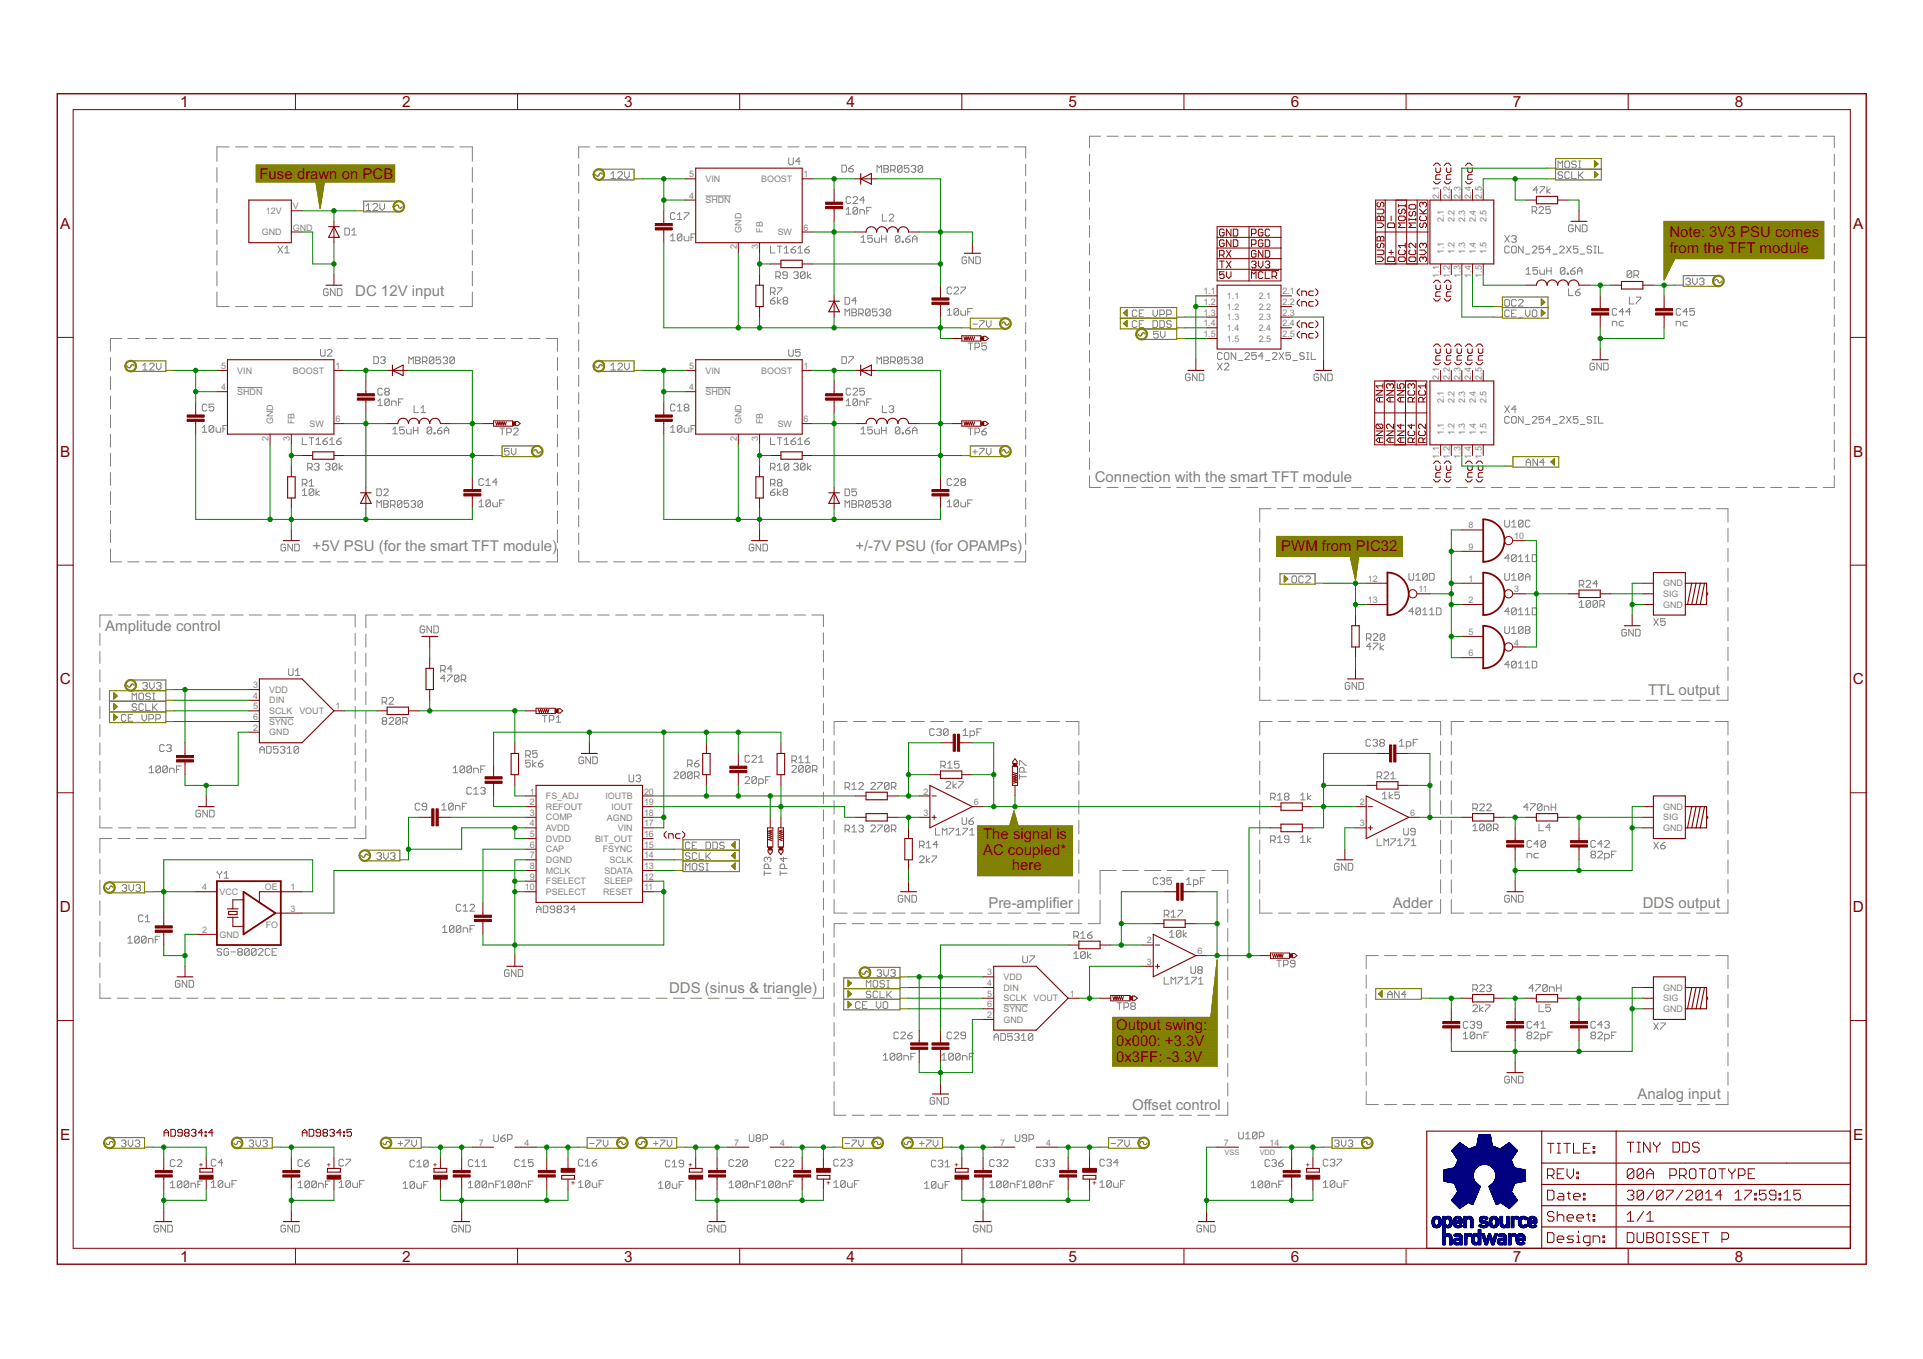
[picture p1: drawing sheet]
<svg xmlns="http://www.w3.org/2000/svg" width="297mm" height="210mm" viewBox="0 0 297 210" stroke-linecap="round" stroke-linejoin="round" font-family="sans-serif">
<defs><g id="words">
<g font-size="2.6" fill="#800000">
<text x="27.8" y="16.6">1</text>
<text x="62.1" y="16.6">2</text>
<text x="96.4" y="16.6">3</text>
<text x="130.7" y="16.6">4</text>
<text x="165.1" y="16.6">5</text>
<text x="199.4" y="16.6">6</text>
<text x="233.7" y="16.6">7</text>
<text x="268" y="16.6">8</text>
<text x="40.1" y="27.6">Fuse drawn on PCB</text>
<text x="9.3" y="35.4">A</text>
<text x="286.3" y="35.4">A</text>
<text x="257.9" y="36.7">Note: 3V3 PSU comes</text>
<text x="257.9" y="39.1">from the TFT module</text>
<text x="9.3" y="70.5">B</text>
<text x="286.3" y="70.5">B</text>
<text x="197.9" y="85.1">PWM from PIC32</text>
<text x="9.2" y="105.7">C</text>
<text x="286.2" y="105.7">C</text>
<text x="151.8" y="129.5">The signal is</text>
<text x="151.8" y="132">AC coupled*</text>
<text x="156.3" y="134.5">here</text>
<text x="9.2" y="140.9">D</text>
<text x="286.2" y="140.9">D</text>
<text x="172.4" y="159.1">Output swing:</text>
<text x="172.4" y="161.6">0x000: +3.3V</text>
<text x="172.4" y="164">0x3FF: -3.3V</text>
<text x="9.3" y="176.1">E</text>
<text x="286.3" y="176.1">E</text>
<text x="27.8" y="194.9">1</text>
<text x="62.1" y="194.9">2</text>
<text x="96.4" y="194.9">3</text>
<text x="130.7" y="194.9">4</text>
<text x="165.1" y="194.9">5</text>
<text x="199.4" y="194.9">6</text>
<text x="233.7" y="194.9">7</text>
<text x="268" y="194.9">8</text>
</g>
<g font-size="2.6" fill="#808080">
<text x="54.9" y="45.7">DC 12V input</text>
<text x="169.1" y="74.5">Connection with the smart TFT module</text>
<text x="48.3" y="85.1">+5V PSU (for the smart TFT module)</text>
<text x="132.1" y="85.1">+/-7V PSU (for OPAMPs)</text>
<text x="16.2" y="97.5">Amplitude control</text>
<text x="254.6" y="107.3">TTL output</text>
<text x="152.7" y="140.2">Pre-amplifier</text>
<text x="215.1" y="140.2">Adder</text>
<text x="253.8" y="140.2">DDS output</text>
<text x="103.4" y="153.4">DDS (sinus &amp; triangle)</text>
<text x="174.9" y="171.4">Offset control</text>
<text x="252.9" y="169.8">Analog input</text>
</g>
<g font-size="1.5" fill="#808080">
<text x="106.5" y="27.4">5</text>
<text x="109" y="28.1">VIN</text>
<text x="117.6" y="28.1">BOOST</text>
<text x="124.1" y="27.4">1</text>
<text x="41.1" y="33">12V</text>
<text x="45.2" y="32.3">V</text>
<text x="45.2" y="35.6">GND</text>
<text x="106.5" y="30.7">4</text>
<text x="109" y="31.4">SHDN</text>
<text x="114.5" y="36" transform="rotate(-90 114.5 36)">GND</text>
<text x="117.8" y="36" transform="rotate(-90 117.8 36)">FB</text>
<text x="124.1" y="35.6">6</text>
<text x="222.3" y="30.7" transform="rotate(-90 222.3 30.7)">2.1</text>
<text x="223" y="34.3" transform="rotate(-90 223 34.3)">2.1</text>
<text x="223.9" y="30.7" transform="rotate(-90 223.9 30.7)">2.2</text>
<text x="224.7" y="34.3" transform="rotate(-90 224.7 34.3)">2.2</text>
<text x="225.6" y="30.7" transform="rotate(-90 225.6 30.7)">2.3</text>
<text x="226.3" y="34.3" transform="rotate(-90 226.3 34.3)">2.3</text>
<text x="227.2" y="30.7" transform="rotate(-90 227.2 30.7)">2.4</text>
<text x="228" y="34.3" transform="rotate(-90 228 34.3)">2.4</text>
<text x="228.9" y="30.7" transform="rotate(-90 228.9 30.7)">2.5</text>
<text x="229.6" y="34.3" transform="rotate(-90 229.6 34.3)">2.5</text>
<text x="40.4" y="36.3">GND</text>
<text x="113.8" y="38.5" transform="rotate(-90 113.8 38.5)">2</text>
<text x="117.1" y="38.5" transform="rotate(-90 117.1 38.5)">3</text>
<text x="120.1" y="36.3">SW</text>
<text x="223" y="39.3" transform="rotate(-90 223 39.3)">1.1</text>
<text x="224.7" y="39.3" transform="rotate(-90 224.7 39.3)">1.2</text>
<text x="226.3" y="39.3" transform="rotate(-90 226.3 39.3)">1.3</text>
<text x="228" y="39.3" transform="rotate(-90 228 39.3)">1.4</text>
<text x="229.6" y="39.3" transform="rotate(-90 229.6 39.3)">1.5</text>
<text x="185.9" y="45.5">1.1</text>
<text x="185.9" y="47.1">1.2</text>
<text x="189.5" y="46.2">1.1</text>
<text x="189.5" y="47.8">1.2</text>
<text x="194.5" y="47.8">2.2</text>
<text x="194.5" y="46.2">2.1</text>
<text x="198.1" y="47.1">2.2</text>
<text x="198.1" y="45.5">2.1</text>
<text x="222.3" y="42.9" transform="rotate(-90 222.3 42.9)">1.1</text>
<text x="223.9" y="42.9" transform="rotate(-90 223.9 42.9)">1.2</text>
<text x="225.6" y="42.9" transform="rotate(-90 225.6 42.9)">1.3</text>
<text x="227.2" y="42.9" transform="rotate(-90 227.2 42.9)">1.4</text>
<text x="228.9" y="42.9" transform="rotate(-90 228.9 42.9)">1.5</text>
<text x="185.9" y="48.8">1.3</text>
<text x="185.9" y="50.4">1.4</text>
<text x="185.9" y="52">1.5</text>
<text x="189.5" y="49.5">1.3</text>
<text x="189.5" y="51.1">1.4</text>
<text x="189.5" y="52.8">1.5</text>
<text x="194.5" y="52.8">2.5</text>
<text x="194.5" y="51.1">2.4</text>
<text x="194.5" y="49.5">2.3</text>
<text x="198.1" y="52">2.5</text>
<text x="198.1" y="50.4">2.4</text>
<text x="198.1" y="48.8">2.3</text>
<text x="34.2" y="57">5</text>
<text x="36.7" y="57.7">VIN</text>
<text x="45.2" y="57.7">BOOST</text>
<text x="51.8" y="57">1</text>
<text x="106.5" y="57">5</text>
<text x="109" y="57.7">VIN</text>
<text x="117.6" y="57.7">BOOST</text>
<text x="124.1" y="57">1</text>
<text x="222.3" y="58.6" transform="rotate(-90 222.3 58.6)">2.1</text>
<text x="223.9" y="58.6" transform="rotate(-90 223.9 58.6)">2.2</text>
<text x="225.6" y="58.6" transform="rotate(-90 225.6 58.6)">2.3</text>
<text x="227.2" y="58.6" transform="rotate(-90 227.2 58.6)">2.4</text>
<text x="228.9" y="58.6" transform="rotate(-90 228.9 58.6)">2.5</text>
<text x="34.2" y="60.3">4</text>
<text x="36.7" y="61">SHDN</text>
<text x="42.2" y="65.6" transform="rotate(-90 42.2 65.6)">GND</text>
<text x="45.5" y="65.6" transform="rotate(-90 45.5 65.6)">FB</text>
<text x="47.8" y="65.9">SW</text>
<text x="51.8" y="65.2">6</text>
<text x="106.5" y="60.3">4</text>
<text x="109" y="61">SHDN</text>
<text x="114.5" y="65.6" transform="rotate(-90 114.5 65.6)">GND</text>
<text x="117.8" y="65.6" transform="rotate(-90 117.8 65.6)">FB</text>
<text x="120.1" y="65.9">SW</text>
<text x="124.1" y="65.2">6</text>
<text x="223" y="62.3" transform="rotate(-90 223 62.3)">2.1</text>
<text x="224.7" y="62.3" transform="rotate(-90 224.7 62.3)">2.2</text>
<text x="226.3" y="62.3" transform="rotate(-90 226.3 62.3)">2.3</text>
<text x="228" y="62.3" transform="rotate(-90 228 62.3)">2.4</text>
<text x="229.6" y="62.3" transform="rotate(-90 229.6 62.3)">2.5</text>
<text x="41.5" y="68.1" transform="rotate(-90 41.5 68.1)">2</text>
<text x="44.8" y="68.1" transform="rotate(-90 44.8 68.1)">3</text>
<text x="113.8" y="68.1" transform="rotate(-90 113.8 68.1)">2</text>
<text x="117.1" y="68.1" transform="rotate(-90 117.1 68.1)">3</text>
<text x="222.3" y="70.8" transform="rotate(-90 222.3 70.8)">1.1</text>
<text x="223" y="67.2" transform="rotate(-90 223 67.2)">1.1</text>
<text x="223.9" y="70.8" transform="rotate(-90 223.9 70.8)">1.2</text>
<text x="224.7" y="67.2" transform="rotate(-90 224.7 67.2)">1.2</text>
<text x="225.6" y="70.8" transform="rotate(-90 225.6 70.8)">1.3</text>
<text x="226.3" y="67.2" transform="rotate(-90 226.3 67.2)">1.3</text>
<text x="227.2" y="70.8" transform="rotate(-90 227.2 70.8)">1.4</text>
<text x="228" y="67.2" transform="rotate(-90 228 67.2)">1.4</text>
<text x="228.9" y="70.8" transform="rotate(-90 228.9 70.8)">1.5</text>
<text x="229.6" y="67.2" transform="rotate(-90 229.6 67.2)">1.5</text>
<text x="226.8" y="81.6">8</text>
<text x="233.9" y="83.3">10</text>
<text x="211.3" y="89.8">12</text>
<text x="226.8" y="89.8">1</text>
<text x="226.8" y="84.9">9</text>
<text x="211.3" y="93.1">13</text>
<text x="219.1" y="91.5">11</text>
<text x="226.8" y="93.1">2</text>
<text x="233.9" y="91.5">3</text>
<text x="256.9" y="92.2">SIG</text>
<text x="256.9" y="90.6">GND</text>
<text x="256.9" y="93.9">GND</text>
<text x="226.8" y="98.1">5</text>
<text x="226.8" y="101.3">6</text>
<text x="233.9" y="99.7">4</text>
<text x="39.1" y="106.3">3</text>
<text x="39.1" y="107.9">4</text>
<text x="41.6" y="107">VDD</text>
<text x="39.1" y="109.6">5</text>
<text x="39.1" y="111.2">6</text>
<text x="39.1" y="112.9">2</text>
<text x="41.6" y="108.6">DIN</text>
<text x="41.6" y="110.3">SCLK VOUT</text>
<text x="41.6" y="111.9">SYNC</text>
<text x="41.6" y="113.6">GND</text>
<text x="51.8" y="109.6">1</text>
<text x="81.8" y="122.7">1</text>
<text x="81.8" y="124.4">2</text>
<text x="84.3" y="123.4">FS_ADJ</text>
<text x="84.3" y="125.1">REFOUT</text>
<text x="93.5" y="123.4">IOUTB</text>
<text x="94.4" y="125.1">IOUT</text>
<text x="99.5" y="124.4">19</text>
<text x="99.5" y="122.7">20</text>
<text x="142.6" y="122.7">2</text>
<text x="150.4" y="124.4">6</text>
<text x="210" y="124.4">2</text>
<text x="256.9" y="125.1">GND</text>
<text x="81.8" y="126">3</text>
<text x="81.8" y="127.6">4</text>
<text x="81.8" y="129.3">5</text>
<text x="81.8" y="130.9">6</text>
<text x="84.3" y="126.7">COMP</text>
<text x="84.3" y="128.4">AVDD</text>
<text x="84.3" y="130">DVDD</text>
<text x="84.3" y="131.7">CAP</text>
<text x="91.9" y="130">BIT_OUT</text>
<text x="93.1" y="131.7">FSYNC</text>
<text x="93.8" y="126.7">AGND</text>
<text x="95.5" y="128.4">VIN</text>
<text x="99.5" y="130.9">15</text>
<text x="99.5" y="129.3">16</text>
<text x="99.5" y="127.6">17</text>
<text x="99.5" y="126">18</text>
<text x="142.6" y="126">3</text>
<text x="210" y="127.6">3</text>
<text x="217.8" y="126">6</text>
<text x="256.9" y="126.7">SIG</text>
<text x="256.9" y="128.4">GND</text>
<text x="31.2" y="137.5">4</text>
<text x="40.9" y="137.4">OE</text>
<text x="44.9" y="137.5">1</text>
<text x="81.1" y="137.5">10</text>
<text x="81.8" y="132.6">7</text>
<text x="81.8" y="134.2">8</text>
<text x="81.8" y="135.9">9</text>
<text x="84.3" y="133.3">DGND</text>
<text x="84.3" y="134.9">MCLK</text>
<text x="84.3" y="136.6">FSELECT</text>
<text x="93.3" y="136.6">SLEEP</text>
<text x="93.4" y="135">SDATA</text>
<text x="94.2" y="133.3">SCLK</text>
<text x="99.5" y="137.5">11</text>
<text x="99.5" y="135.9">12</text>
<text x="99.5" y="134.2">13</text>
<text x="99.5" y="132.6">14</text>
<text x="33.9" y="138.2">VCC</text>
<text x="41.1" y="143.3">FO</text>
<text x="44.9" y="140.8">3</text>
<text x="84.3" y="138.2">PSELECT</text>
<text x="93.2" y="138.2">RESET</text>
<text x="31.2" y="144.1">2</text>
<text x="33.9" y="144.8">GND</text>
<text x="177.2" y="149">3</text>
<text x="177.2" y="145.7">2</text>
<text x="185" y="147.4">6</text>
<text x="152.5" y="150.7">3</text>
<text x="152.5" y="152.3">4</text>
<text x="152.5" y="153.9">5</text>
<text x="152.5" y="155.6">6</text>
<text x="155" y="151.4">VDD</text>
<text x="155" y="153">DIN</text>
<text x="155" y="154.7">SCLK VOUT</text>
<text x="165.2" y="153.9">1</text>
<text x="256.9" y="154.7">SIG</text>
<text x="256.9" y="153">GND</text>
<text x="152.5" y="157.2">2</text>
<text x="155" y="156.3">SYNC</text>
<text x="155" y="158">GND</text>
<text x="256.9" y="156.3">GND</text>
<text x="74" y="177">7</text>
<text x="81" y="177">4</text>
<text x="113.4" y="177">7</text>
<text x="120.5" y="177">4</text>
<text x="154.5" y="177">7</text>
<text x="161.6" y="177">4</text>
<text x="189" y="177">7</text>
<text x="196.1" y="177">14</text>
</g>
<g font-size="1.3" fill="#808080">
<text x="189.2" y="178.4">VSS</text>
<text x="194.6" y="178.4">VDD</text>
</g>
<g font-size="1.3" fill="#800000">
<text x="31.5" y="180.2" transform="rotate(-90 31.5 180.2)">+</text>
<text x="51.2" y="180.2" transform="rotate(-90 51.2 180.2)">+</text>
<text x="67.6" y="180.2" transform="rotate(-90 67.6 180.2)">+</text>
<text x="88.9" y="183.1" transform="rotate(-90 88.9 183.1)">+</text>
<text x="107.1" y="180.2" transform="rotate(-90 107.1 180.2)">+</text>
<text x="128.4" y="183.1" transform="rotate(-90 128.4 183.1)">+</text>
<text x="148.2" y="180.2" transform="rotate(-90 148.2 180.2)">+</text>
<text x="169.5" y="183.1" transform="rotate(-90 169.5 183.1)">+</text>
<text x="202.4" y="180.2" transform="rotate(-90 202.4 180.2)">+</text>
</g>
</g></defs>
<g fill="none" stroke="#808000" stroke-width=".15">
<path d="M39.6 25.5h21.4v2.6h-10.9l-.7 4.1-.6-4.1h-9.2zM39.6 28.1h21.4M39.6 28h21.4M39.6 27.9h21.4M39.6 27.8h21.4M39.6 27.7h21.4M39.6 27.6h21.4M39.6 27.5h21.4M39.6 27.4h21.4M39.6 27.3h21.4M39.6 27.2h21.4M39.6 27.1h21.4"/>
<path d="M39.6 27h21.4M39.6 26.9h21.4M39.6 26.8h21.4M39.6 26.7h21.4M39.6 26.6h21.4M39.6 26.5h21.4M39.6 26.4h21.4M39.6 26.3h21.4M39.6 26.2h21.4M39.6 26.1h21.4M39.6 26h21.4M39.6 25.9h21.4"/>
<path d="M39.6 25.8h21.4M39.6 25.7h21.4M39.6 25.6h21.4M39.6 25.5h21.4M48.8 28.2h1.3M48.8 28.3h1.3M48.8 28.4h1.3M48.9 28.6h1.1M48.9 28.5h1.1M48.9 28.7h1.1M48.9 28.8h1.1M48.9 29h1.1"/>
<path d="M48.9 28.9h1.1M48.9 29.1h1.1M49 29.2h.9M49 29.4h.9M49 29.3h.9M49 29.5h.9M49 29.6h.9M49 29.7h.8M49.1 29.8h.7M49.1 30h.7M49.1 29.9h.7M49.1 30.1h.7"/>
<path d="M49.1 30.2h.7M49.1 30.4h.6M49.1 30.3h.7M49.2 30.5h.5M49.2 30.4h.5M49.2 30.6h.5M49.2 30.8h.5M49.2 30.7h.5M49.2 30.9h.5M49.3 31h.3M49.3 31h.4M49.3 31.2h.3"/>
<path d="M49.3 31.1h.3M49.3 31.3h.3M49.3 31.4h.3M49.3 31.6h.3M49.3 31.5h.3M49.4 31.7h.1M49.4 31.6h.1M49.4 31.8h.1M49.4 32h.1M49.4 31.9h.1M49.4 32.1h.1M49.4 32.2h.1"/>
<path d="M257 39.9h24.7v-5.7h-24.7v9l1.7-3.3M257 39.9h24.7M257 39.8h24.7M257 39.7h24.7M257 39.6h24.7M257 39.5h24.7M257 39.4h24.7M257 39.3h24.7M257 39.2h24.7M257 39.1h24.7M257 39h24.7M257 38.9h24.7"/>
<path d="M257 38.8h24.7M257 38.7h24.7M257 38.6h24.7M257 38.5h24.7M257 38.4h24.7M257 38.3h24.7M257 38.2h24.7M257 38.1h24.7M257 38h24.7M257 37.9h24.7M257 37.8h24.7M257 37.7h24.7"/>
<path d="M257 37.6h24.7M257 37.5h24.7M257 37.4h24.7M257 37.3h24.7M257 37.2h24.7M257 37.1h24.7M257 37h24.7M257 36.9h24.7M257 36.8h24.7M257 36.7h24.7M257 36.6h24.7M257 36.5h24.7"/>
<path d="M257 36.4h24.7M257 36.3h24.7M257 36.2h24.7M257 36.1h24.7M257 36h24.7M257 35.9h24.7M257 35.8h24.7M257 35.7h24.7M257 35.6h24.7M257 35.5h24.7M257 35.4h24.7M257 35.3h24.7"/>
<path d="M257 35.2h24.7M257 35.1h24.7M257 35h24.7M257 34.9h24.7M257 34.8h24.7M257 34.7h24.7M257 34.6h24.7M257 34.5h24.7M257 34.4h24.7M257 34.3h24.7M257 34.2h24.7M257 43.2h.1"/>
<path d="M257 43.1h.1M257 43h.2M257 42.9h.2M257 42.8h.3M257 42.7h.3M257 42.6h.4M257 42.5h.4M257 42.4h.5M257 42.3h.5M257 42.2h.6M257 42.1h.6M257 42h.7"/>
<path d="M257 41.9h.7M257 41.8h.8M257 41.7h.8M257 41.6h.9M257 41.5h.9M257 41.4h1M257 41.3h1M257 41.2h1.1M257 41.1h1.1M257 41h1.2M257 40.9h1.2M257 40.8h1.3"/>
<path d="M257 40.7h1.3M257 40.6h1.4M257 40.5h1.4M257 40.4h1.5M257 40.3h1.5M257 40.2h1.6M257 40.1h1.6M257 40h1.7M197.2 82.8h19.4v3.2h-6.7l-.5 3.6-.8-3.6h-11.4zM197.2 85.9h19.4M197.2 85.8h19.4M197.2 85.7h19.4"/>
<path d="M197.2 85.6h19.4M197.2 85.5h19.4M197.2 85.4h19.4M197.2 85.3h19.4M197.2 85.2h19.4M197.2 85.1h19.4M197.2 85h19.4M197.2 84.9h19.4M197.2 84.8h19.4M197.2 84.7h19.4M197.2 84.6h19.4M197.2 84.5h19.4"/>
<path d="M197.2 84.4h19.4M197.2 84.3h19.4M197.2 84.2h19.4M197.2 84.1h19.4M197.2 84h19.4M197.2 83.9h19.4M197.2 83.8h19.4M197.2 83.7h19.4M197.2 83.6h19.4M197.2 83.5h19.4M197.2 83.4h19.4M197.2 83.3h19.4"/>
<path d="M197.2 83.2h19.4M197.2 83.1h19.4M197.2 83h19.4M197.2 82.9h19.4M208.6 86h1.3M208.6 86.1h1.3M208.6 86.1h1.2M208.6 86.3h1.2M208.6 86.2h1.2M208.7 86.5h1.1M208.7 86.4h1.1M208.7 86.6h1.1"/>
<path d="M208.7 86.7h1.1M208.7 86.8h1.1M208.8 86.9h.9M208.8 87h.9M208.8 87.1h.9M208.8 87.2h.9M208.9 87.3h.8M208.9 87.5h.8M208.9 87.4h.8M208.9 87.7h.7M208.9 87.6h.8M209 87.7h.6"/>
<path d="M209 87.8h.6M209 87.9h.6M209 88h.6M209 88.1h.6M209.1 88.2h.5M209.1 88.3h.4M209.1 88.4h.4M209.1 88.5h.4M209.1 88.6h.4M209.2 88.7h.3M209.2 88.8h.3M209.2 88.9h.3"/>
<path d="M209.3 89.1h.1M209.3 89h.2M209.3 89.2h.1M209.3 89.3h.1M209.3 89.4h.1M209.4 89.6h.1M209.4 89.5h.1M151 127.6h5l.6-2.4 .7 2.4h8.4v7.7h-14.7zM151 135.2h14.7M151 135.1h14.7M151 135h14.7M151 134.9h14.7"/>
<path d="M151 134.8h14.7M151 134.7h14.7M151 134.6h14.7M151 134.5h14.7M151 134.4h14.7M151 134.3h14.7M151 134.2h14.7M151 134.1h14.7M151 134h14.7M151 133.9h14.7M151 133.8h14.7M151 133.7h14.7"/>
<path d="M151 133.6h14.7M151 133.5h14.7M151 133.4h14.7M151 133.3h14.7M151 133.2h14.7M151 133.1h14.7M151 133h14.7M151 132.9h14.7M151 132.8h14.7M151 132.7h14.7M151 132.6h14.7M151 132.5h14.7"/>
<path d="M151 132.4h14.7M151 132.3h14.7M151 132.2h14.7M151 132.1h14.7M151 132h14.7M151 131.9h14.7M151 131.8h14.7M151 131.7h14.7M151 131.6h14.7M151 131.5h14.7M151 131.4h14.7M151 131.3h14.7"/>
<path d="M151 131.2h14.7M151 131.1h14.7M151 131h14.7M151 130.9h14.7M151 130.8h14.7M151 130.7h14.7M151 130.6h14.7M151 130.5h14.7M151 130.4h14.7M151 130.3h14.7M151 130.2h14.7M151 130.1h14.7"/>
<path d="M151 130h14.7M151 129.9h14.7M151 129.8h14.7M151 129.7h14.7M151 129.6h14.7M151 129.5h14.7M151 129.4h14.7M151 129.3h14.7M151 129.2h14.7M151 129.1h14.7M151 129h14.7M151 128.9h14.7"/>
<path d="M151 128.8h14.7M151 128.7h14.7M151 128.6h14.7M151 128.5h14.7M151 128.4h14.7M151 128.3h14.7M151 128.2h14.7M151 128.1h14.7M151 128h14.7M151 127.9h14.7M151 127.8h14.7M151 127.7h14.7"/>
<path d="M151 127.6h14.7M156 127.5h1.3M156 127.5h1.2M156 127.4h1.2M156 127.3h1.2M156.1 127.2h1.1M156.1 127.1h1.1M156.1 127.1h1M156.1 127h1M156.1 126.9h1M156.2 126.8h.9M156.2 126.7h.8"/>
<path d="M156.2 126.6h.8M156.3 126.5h.7M156.3 126.4h.7M156.3 126.3h.6M156.3 126.2h.6M156.4 126.1h.5M156.4 126h.4M156.4 125.9h.4M156.5 125.8h.3M156.5 125.7h.3M156.5 125.6h.2M156.5 125.5h.2"/>
<path d="M156.6 125.4h.1M156.6 125.3h.1M156.6 125.2h.1M171.9 160h16.1M171.9 159.9h16.1M171.9 159.8h16.1M171.9 159.7h16.1M171.9 159.6h16.1M171.9 159.5h16.1M171.9 159.4h16.1M171.9 159.3h16.1M171.9 159.2h16.1"/>
<path d="M171.9 159.1h16.1M171.9 159h16.1M171.9 158.9h16.1M171.9 158.8h16.1M171.9 158.7h16.1M171.9 158.6h16.1M171.9 158.5h16.1M171.9 158.4h16.1M171.9 158.3h16.1M171.9 158.2h16.1M171.9 158.1h16.1M171.9 158h16.1"/>
<path d="M171.9 157.9h16.1M171.9 157.8h16.1M171.9 157.7h16.1M171.9 157.6h16.1M171.9 157.5h16.1M171.9 157.4h16.1M171.9 157.3h16.1M171.9 157.2h16.1M187 157.1l1-8.8v16.4h-16.1v-7.6h16.1M187 157.1h1M187 157h1M187 156.9h1"/>
<path d="M187 156.8h1M187.1 156.7h.9M187.1 156.6h.9M187.1 156.5h.9M187.1 156.4h.9M187.1 156.3h.9M187.1 156.2h.9M187.1 156.1h.9M187.2 156h.8M187.2 155.9h.8M187.2 155.8h.8M187.2 155.7h.8"/>
<path d="M187.2 155.6h.8M187.2 155.5h.8M187.2 155.4h.8M187.2 155.3h.8M187.2 155.2h.8M187.3 155.1h.7M187.3 155h.7M187.3 154.9h.7M187.3 154.8h.7M187.3 154.7h.7M187.3 154.6h.7M187.3 154.5h.7"/>
<path d="M187.3 154.4h.7M187.3 154.3h.7M187.3 154.2h.7M187.3 154.1h.7M187.4 154.1h.6M187.4 154h.6M187.4 153.9h.6M187.4 153.8h.6M187.4 153.7h.6M187.4 153.6h.6M187.4 153.5h.6M187.4 153.4h.6"/>
<path d="M187.5 153.3h.5M187.5 153.2h.5M187.5 153.1h.5M187.5 153h.5M187.5 152.9h.5M187.5 152.8h.5M187.5 152.7h.5M187.5 152.6h.5M187.5 152.5h.5M187.6 152.4h.4M187.6 152.3h.4M187.6 152.2h.4"/>
<path d="M187.6 152.1h.4M187.6 152h.4M187.6 151.9h.4M187.6 151.8h.4M187.6 151.7h.4M187.6 151.6h.4M187.6 151.5h.4M187.7 151.5h.3M187.7 151.4h.3M187.7 151.3h.3M187.7 151.2h.3M187.7 151.1h.3"/>
<path d="M187.7 151h.3M187.7 150.9h.3M187.7 150.8h.3M187.7 150.7h.3M187.7 150.6h.3M187.7 150.5h.3M187.8 150.5h.2M187.8 150.4h.2M187.8 150.3h.2M187.8 150.2h.2M187.8 150.1h.2M187.8 150h.2"/>
<path d="M187.8 149.9h.2M187.8 149.8h.2M187.9 149.7h.1M187.9 149.6h.1M187.9 149.5h.1M187.9 149.4h.1M187.9 149.3h.1M187.9 149.2h.1M187.9 149.1h.1M187.9 149h.1M187.9 148.9h.1M188 148.8h.1"/>
<path d="M188 148.7h.1M188 148.6h.1M188 148.5h.1M188 148.4h.1M188 148.3h.1M171.9 164.6h16.1M171.9 164.5h16.1M171.9 164.4h16.1M171.9 164.3h16.1M171.9 164.2h16.1M171.9 164.1h16.1M171.9 164h16.1"/>
<path d="M171.9 163.9h16.1M171.9 163.8h16.1M171.9 163.7h16.1M171.9 163.6h16.1M171.9 163.5h16.1M171.9 163.4h16.1M171.9 163.3h16.1M171.9 163.2h16.1M171.9 163.1h16.1M171.9 163h16.1M171.9 162.9h16.1M171.9 162.8h16.1"/>
<path d="M171.9 162.7h16.1M171.9 162.6h16.1M171.9 162.5h16.1M171.9 162.4h16.1M171.9 162.3h16.1M171.9 162.2h16.1M171.9 162.1h16.1M171.9 162h16.1M171.9 161.9h16.1M171.9 161.8h16.1M171.9 161.7h16.1M171.9 161.6h16.1"/>
<path d="M171.9 161.5h16.1M171.9 161.4h16.1M171.9 161.3h16.1M171.9 161.2h16.1M171.9 161.1h16.1M171.9 161h16.1M171.9 160.9h16.1M171.9 160.8h16.1M171.9 160.7h16.1M171.9 160.6h16.1M171.9 160.5h16.1M171.9 160.4h16.1"/>
<path d="M171.9 160.3h16.1M171.9 160.2h16.1M171.9 160.1h16.1"/>
</g>
<g fill="none" stroke="#808000" stroke-width=".17">
<path d="M54.9 32.6h1.3M61.3 31.7l-.2 .2M61.3 31.7h.1M61.3 31.7l.3 .1a.28 .28 0 0 0 .2 .3 .28 .28 0 0 0 .3-.2M61.6 31.1h-5.4v1.6h5.4M92 27l.1 .2h.2M92.3 27.2h.1M92.5 26.1h5.4v1.7h-5.4M93 27a.27 .27 0 0 0-.3-.3 .27 .27 0 0 0-.2 .4l-.2 .1M97.9 27.6h1.4M239 27.6h1.3M239 26h1.3"/>
<path d="M240.3 26.1h7.1M240.3 24.5h7.1v3.3h-7.1zM246.3 26.7h.3M246.3 27.2h.2M246.3 26.5l.5 .5-.5 .5zM246.3 24.8l.5 .5-.5 .5zM246.3 27.4h.1M246.3 27.1h.4M246.3 27h.5M246.3 26.8h.4M246.3 26.6h.1M246.3 25.8h.1"/>
<path d="M246.3 25.7h.2M246.3 25.5h.3M246.3 25.4h.5M246.3 25.3h.5M246.3 25.1h.3M246.3 25h.2M246.3 24.9h.1M19.7 56.5l.1 .2 .2 .1M20 56.8h.1M20.2 55.7h5.4v1.7h-5.4M20.7 56.5a.27 .27 0 0 0-.3-.2 .27 .27 0 0 0-.2 .4l-.2 .1M25.6 57.2h1.3"/>
<path d="M92 56.5l.3 .3M92.3 56.8h.1M92.5 55.7h5.4v1.7h-5.4M93 56.5a.27 .27 0 0 0-.3-.2 .27 .27 0 0 0-.2 .4l-.2 .1M97.9 57.2h1.4M148.6 50.6h1.3M154.8 50a.28 .28 0 0 1 .3-.2 .28 .28 0 0 1 .2 .3l.3 .1 .2-.2M155.3 49.1h-5.4v1.7h5.4M173.1 49.1h8.7M173.5 48.3h.6M173.5 50l.6-.5v1zM173.5 48.3l.6-.5v1z"/>
<path d="M173.6 49.9h.5M173.6 50.1h.5M173.7 48.5h.4M173.7 48.2h.4M173.8 49.8h.3M173.8 50.2h.3M173.8 48.6h.3M173.8 48.1h.3M173.9 49.7h.2M173.9 50.3h.2M174 48.7h.1M174 47.9h.1"/>
<path d="M174.1 49.5h.1M174.1 50.5h.1M175.9 51.6a.27 .27 0 0 0 .2 .3 .27 .27 0 0 0 .3-.3M176.4 51.6l.2-.2h.1l.2 .2M176.4 51.6h.1M181.8 52.3h1.3M181.8 50.8h-8.7v-3.3h8.7v4.9h-5.5M181.8 49h1.3M181.8 50.6h1.3M230.7 49h1.4M230.7 47.3h1.4M232.1 45.9h7v3.2h-7z"/>
<path d="M232.1 47.5h7M238.1 47.8l.5 .5-.5 .5zM238.1 46.2l.5 .5-.5 .5zM238.1 48.7h.1M238.1 48.6h.2M238.1 48.5h.4M238.1 48.3h.5M238.1 48.2h.4M238.1 48.1h.2M238.1 47.9h.1M238.1 47.1h.1M238.1 47h.2"/>
<path d="M238.1 46.9h.3M238.1 46.7h.5M238.1 46.6h.4M238.1 46.5h.3M238.1 46.3h.2M238.1 46.2h.1M258.7 44h1.3M265.1 43.2l-.2 .2M265.1 43.2h.1M265.2 43.2h.1a.44 .44 0 0 0 .5 .4l.1-.2M265.4 42.6h-5.4v1.6h5.4M76.2 70.4h1.4"/>
<path d="M82.4 69.7a.28 .28 0 0 1 .4-.2 .28 .28 0 0 1 .2 .3l.3 .1 .2-.2M83 68.9h-5.4v1.6h5.4M148.6 70.4h1.3M154.8 69.7a.28 .28 0 0 1 .3-.2 .28 .28 0 0 1 .2 .3l.3 .1 .2-.2M155.3 68.9h-5.4v1.6h5.4M232.4 72h1.3M233.7 70.5h7.1v1.7h-7.1zM239.6 71.3l.5-.5v1zM239.6 71.4h.5M239.6 71.3h.5M239.8 71.5h.3M239.8 71.1h.3"/>
<path d="M239.9 71.7h.2M239.9 71h.2M240.1 70.9h.1M240.1 71.8h.1M197.7 88.6h5.4v1.6h-5.4zM198.4 88.9l.5 .5-.5 .5zM198.4 89.8h.1M198.4 89.7h.2M198.4 89.6h.4M198.4 89.5h.5M198.4 89.3h.4M198.4 89.2h.2"/>
<path d="M198.4 89h.1M203.1 90.1h1.3M16.9 108.3h8.7M16.9 110h8.7M17.6 108.6l.5 .5-.5 .5zM17.6 107l.5 .5-.5 .5zM17.6 110.3l.5 .5-.5 .5zM17.6 109.6h.1M17.6 109.5h.2M17.6 109.3h.3M17.6 109.2h.5M17.6 109.1h.4"/>
<path d="M17.6 108.9h.3M17.6 108.8h.1M17.6 108.7h.1M17.6 111.2h.1M17.6 111.1h.2M17.6 110.9h.3M17.6 110.8h.5M17.6 110.7h.4M17.6 110.5h.2M17.6 110.4h.1M17.6 107.9h.1M17.6 107.7h.2"/>
<path d="M17.6 107.6h.4M17.6 107.5h.5M17.6 107.3h.3M17.6 107.2h.2M17.6 107.1h.1M19.7 105.9l.1 .1 .2 .1M20 106.1h.1M20.2 105h5.4v6.6h-8.7v-4.9h8.7M20.7 105.9a.28 .28 0 0 0-.3-.3 .28 .28 0 0 0-.2 .4l-.2 .1M25.6 106.5h1.3M25.6 109.8h1.3M25.6 111.4h1.3"/>
<path d="M25.6 108.2h1.3M16.4 137.1l.3 .3M16.7 137.4h.1M16.9 136.2h5.4v1.7h-5.4M17.2 136.8l-.5 .6M17.2 136.8h.1M17.2 136.8l.2 .3M22.3 137.7h1.3M55.9 132.1a.28 .28 0 0 0 .3 .3 .28 .28 0 0 0 .2-.4l.2-.1 .3 .2M56.3 131.3h5.5v1.7h-5.5M61.8 132.8h1.3M104.2 132.8h1.3"/>
<path d="M104.2 131.2h1.3M104.2 134.5h1.3M105.5 131.3h8.7M105.5 133h8.7M105.5 129.7h8.7v4.9h-8.7zM113 130.5l.6-.5v1zM113 132.1l.6-.4v1zM113 133.8l.6-.5v1zM113 132.1h.6M113.1 130.6h.5M113.1 133.7h.5M113.1 133.9h.5"/>
<path d="M113.1 130.4h.5M113.1 132.3h.5M113.2 132h.4M113.2 130.7h.4M113.2 134h.4M113.2 133.6h.4M113.2 130.3h.4M113.3 132.4h.3M113.3 131.9h.3M113.3 130.8h.3M113.4 134.1h.2M113.4 133.5h.2"/>
<path d="M113.4 130.2h.2M113.4 132.5h.2M113.5 131.7h.1M113.5 130.9h.1M113.5 134.3h.1M113.5 133.3h.1M113.5 130h.1M130.3 152.7h8.7M130.3 154.3h8.7M131 151.4l.5 .5-.5 .5zM131 153l.5 .5-.5 .5zM131 154.7l.5 .5-.5 .5z"/>
<path d="M131 152.3h.1M131 152.2h.2M131 152h.4M131 151.9h.5M131 151.8h.4M131 151.6h.3M131 151.5h.1M131 153.9h.1M131 153.8h.3M131 153.6h.4M131 153.5h.5M131 153.4h.4"/>
<path d="M131 153.2h.2M131 153.1h.1M131 155.6h.1M131 155.5h.2M131 155.3h.3M131 155.2h.5M131 155.1h.4M131 154.9h.3M131 154.8h.1M131 154.7h.1M133.1 150.2a.28 .28 0 0 0 .4 .3 .28 .28 0 0 0 .2-.4l.3-.1 .1 .2M133.6 149.4h5.4v6.6h-8.7v-5h8.7"/>
<path d="M139 150.9h1.3M139 152.5h1.3M139 154.2h1.3M139 155.8h1.3M212.5 152.7h7.1v1.6h-7.1zM212.9 153.5l.6-.5v1zM213 153.5h.5M213 153.6h.5M213.1 153.4h.4M213.2 153.8h.3M213.3 153.2h.2M213.4 153.9h.1"/>
<path d="M213.4 153.1h.1M219.6 154.2h1.3M16.4 176.5l.1 .2 .2 .1M16.7 176.8h.1M16.9 175.7h5.4v1.7h-5.4M17.2 176.3l-.2 .1-.1 .3-.2 .1M17.2 176.3h.1M17.2 176.3l.2 .2M22.3 177.2h1.3M36.1 176.5a.28 .28 0 0 0 .4 .3 .28 .28 0 0 0 .2-.4l.3-.1 .1 .2M36.6 175.7h5.5v1.7h-5.5M42.1 177.2h1.3"/>
<path d="M59.1 176.5l.1 .2 .2 .1M59.4 176.8h.1M59.6 175.7h5.5v1.7h-5.5M60.2 176.5a.27 .27 0 0 0-.4-.2 .27 .27 0 0 0-.2 .4l-.2 .1M65.1 177.2h1.3M89.4 177.2h1.3M95.6 176.5a.27 .27 0 0 1 .4-.2 .27 .27 0 0 1 .1 .4l.2 .1M96.1 175.7h-5.4v1.7h5.4M96.3 176.8h.1M96.6 176.5l-.1 .2-.1 .1M99.1 175.7h5.4v1.7h-5.4M99.4 176.3l-.3 .1a.28 .28 0 0 1-.2 .4 .28 .28 0 0 1-.3-.3"/>
<path d="M99.4 176.3h.1M99.4 176.3l.2 .2M104.5 177.2h1.3M128.8 177.2h1.4M135 176.5a.28 .28 0 0 1 .4-.2 .28 .28 0 0 1 .2 .4l.3 .1 .2-.3M135.6 175.7h-5.4v1.7h5.4M139.7 176.5a.29 .29 0 0 0 .3 .3 .29 .29 0 0 0 .3-.4l.3-.1 .1 .2M140.2 175.7h5.4v1.7h-5.4M145.6 177.2h1.3M169.9 177.2h1.3M176.4 176.3l-.3 .2M176.4 176.3h.1"/>
<path d="M176.4 176.3l.2 .1a.28 .28 0 0 0 .2 .4 .28 .28 0 0 0 .4-.3M176.7 175.7h-5.5v1.7h5.5M204.4 177.2h1.4M210.7 176.5a.28 .28 0 0 1 .3-.2 .28 .28 0 0 1 .2 .4l.3 .1 .2-.3M211.2 175.7h-5.4v1.7h5.4"/>
</g>
<g fill="#808000" stroke="#808000" stroke-width=".15">
<path d="M16.2 136.5a.9 .9 0 0 1 1.4 0 .9 .9 0 0 1-.4 1.4 .9 .9 0 0 1-1.2-.8h.2a.75 .75 0 0 1 1.1-.6 .75 .75 0 0 1 .1 1.2 .75 .75 0 0 1-1.2-.4v-.2h-.2z" fill-rule="evenodd"/>
<path d="M16.4 175.8a.9 .9 0 0 1 1.3 .3 .9 .9 0 0 1-.6 1.3 .9 .9 0 0 1-1.1-.9h.2a.75 .75 0 0 1 1.1-.6 .75 .75 0 0 1 .1 1.3 .75 .75 0 0 1-1.2-.4v-.3h-.2v-.2z" fill-rule="evenodd"/>
<path d="M36.1 175.8a.9 .9 0 0 1 1.4 .3 .9 .9 0 0 1-.7 1.3 .9 .9 0 0 1-1.1-.9h.2a.75 .75 0 0 1 1-.7 .75 .75 0 0 1 .2 1.3 .75 .75 0 0 1-1.2-.3v-.3h-.2l.1-.2z" fill-rule="evenodd"/>
<path d="M59.1 175.8a.9 .9 0 0 1 1.4 .3 .9 .9 0 0 1-.7 1.3 .9 .9 0 0 1-1.1-.9h.2a.75 .75 0 0 1 1.1-.6 .75 .75 0 0 1 .1 1.3 .75 .75 0 0 1-1.2-.4v-.3h-.2l.1-.2z" fill-rule="evenodd"/>
<path d="M98.6 175.8a.9 .9 0 0 1 1.3 .3 .9 .9 0 0 1-.6 1.3 .9 .9 0 0 1-1.1-.9h.1a.74 .74 0 0 1 1.1-.7 .74 .74 0 0 1 .2 1.3 .74 .74 0 0 1-1.2-.3l-.1-.3h-.1v-.2z" fill-rule="evenodd"/>
<path d="M139.4 176a.9 .9 0 0 1 1.5 0 .9 .9 0 0 1-.4 1.4 .9 .9 0 0 1-1.2-.9h.1a.75 .75 0 0 1 1.1-.6 .75 .75 0 0 1 .2 1.3 .75 .75 0 0 1-1.2-.4l-.1-.3h-.1z" fill-rule="evenodd"/>
<path d="M210.7 175.8a.9 .9 0 0 1 1.3 .3 .9 .9 0 0 1-.6 1.3 .9 .9 0 0 1-1.1-.9h.1a.75 .75 0 0 1 1.1-.7 .75 .75 0 0 1 .2 1.3 .75 .75 0 0 1-1.2-.3l-.1-.3h-.1v-.2z" fill-rule="evenodd"/>
<path d="M176.1 175.8a.9 .9 0 0 1 1.4 .3 .9 .9 0 0 1-.6 1.3 .9 .9 0 0 1-1.1-.9h.1a.75 .75 0 0 1 1.1-.6 .75 .75 0 0 1 .1 1.3 .75 .75 0 0 1-1.1-.4l-.1-.3h-.1v-.2z" fill-rule="evenodd"/>
<path d="M135 175.8a.91 .91 0 0 1 1.4 .4 .91 .91 0 0 1-.6 1.2 .91 .91 0 0 1-1.1-.9h.1a.74 .74 0 0 1 1.1-.7 .74 .74 0 0 1 .2 1.3 .74 .74 0 0 1-1.2-.3l-.1-.3h-.1z" fill-rule="evenodd"/>
<path d="M95.6 175.8a.9 .9 0 0 1 1.4 .3 .9 .9 0 0 1-.7 1.3 .9 .9 0 0 1-1.1-.9h.2a.75 .75 0 0 1 1.1-.6 .75 .75 0 0 1 .1 1.3 .75 .75 0 0 1-1.2-.4v-.3h-.2l.1-.2z" fill-rule="evenodd"/>
<path d="M55.6 131.6a.9 .9 0 0 1 1.5 0 .9 .9 0 0 1-.5 1.4 .9 .9 0 0 1-1.1-.9h.1a.73 .73 0 0 1 1-.6 .73 .73 0 0 1 .2 1.2 .73 .73 0 0 1-1.2-.3v-.3h-.1z" fill-rule="evenodd"/>
<path d="M19.5 105.3a.9 .9 0 0 1 1.4 0 .9 .9 0 0 1-.4 1.4 .9 .9 0 0 1-1.2-.8h.2a.74 .74 0 0 1 1-.7 .74 .74 0 0 1 .2 1.2 .74 .74 0 0 1-1.2-.3v-.2h-.2z" fill-rule="evenodd"/>
<path d="M132.9 149.7a.91 .91 0 0 1 1.4 0 .91 .91 0 0 1-.4 1.4 .91 .91 0 0 1-1.2-.9h.2a.73 .73 0 0 1 1-.7 .73 .73 0 0 1 .2 1.2 .73 .73 0 0 1-1.2-.2v-.3h-.2z" fill-rule="evenodd"/>
<path d="M19.5 56a.9 .9 0 0 1 1.4 0 .9 .9 0 0 1-.4 1.4 .9 .9 0 0 1-1.2-.9h.2a.73 .73 0 0 1 1-.7 .73 .73 0 0 1 .2 1.3 .73 .73 0 0 1-1.2-.3v-.3h-.2z" fill-rule="evenodd"/>
<path d="M91.8 56a.9 .9 0 0 1 1.4 0 .9 .9 0 0 1-.4 1.4 .9 .9 0 0 1-1.2-.9h.2a.74 .74 0 0 1 1.1-.6 .74 .74 0 0 1 .1 1.3 .74 .74 0 0 1-1.2-.4v-.3h-.2z" fill-rule="evenodd"/>
<path d="M91.8 26.4a.9 .9 0 0 1 1.4 0 .9 .9 0 0 1-.4 1.4 .9 .9 0 0 1-1.2-.8h.2a.75 .75 0 0 1 1.1-.6 .75 .75 0 0 1 .1 1.2 .75 .75 0 0 1-1.2-.4v-.2h-.2z" fill-rule="evenodd"/>
<path d="M60.9 31.4a.9 .9 0 0 1 1.4 0 .9 .9 0 0 1-.4 1.3 .9 .9 0 0 1-1.2-.8h.2a.75 .75 0 0 1 1.1-.6 .75 .75 0 0 1 .1 1.2 .75 .75 0 0 1-1.2-.4v-.2h-.2z" fill-rule="evenodd"/>
<path d="M264.7 42.9a.91 .91 0 0 1 1.5 0 .91 .91 0 0 1-.5 1.4 .91 .91 0 0 1-1.2-.9h.2a.73 .73 0 0 1 1-.7 .73 .73 0 0 1 .2 1.2 .73 .73 0 0 1-1.2-.3v-.2h-.2z" fill-rule="evenodd"/>
<path d="M175.6 51.1a.91 .91 0 0 1 1.5 0 .91 .91 0 0 1-.5 1.4 .91 .91 0 0 1-1.2-.9h.2a.73 .73 0 0 1 1-.7 .73 .73 0 0 1 .2 1.2 .73 .73 0 0 1-1.2-.3v-.2h-.2z" fill-rule="evenodd"/>
<path d="M154.6 49.4a.91 .91 0 0 1 1.4 0 .91 .91 0 0 1-.4 1.4 .91 .91 0 0 1-1.2-.8h.2a.74 .74 0 0 1 1-.7 .74 .74 0 0 1 .2 1.2 .74 .74 0 0 1-1.2-.3v-.2h-.2z" fill-rule="evenodd"/>
<path d="M154.6 69.2a.91 .91 0 0 1 1.4 0 .91 .91 0 0 1-.4 1.4 .91 .91 0 0 1-1.2-.9h.2a.73 .73 0 0 1 1-.7 .73 .73 0 0 1 .2 1.2 .73 .73 0 0 1-1.2-.3v-.2h-.2z" fill-rule="evenodd"/>
<path d="M82.4 69a.9 .9 0 0 1 1.4 .3 .9 .9 0 0 1-.6 1.3 .9 .9 0 0 1-1.1-.9h.1a.73 .73 0 0 1 1-.7 .73 .73 0 0 1 .3 1.2 .73 .73 0 0 1-1.2-.3l-.1-.2h-.1v-.3z" fill-rule="evenodd"/>
</g>
<g fill="none" stroke="#808080" stroke-width=".15">
<path d="M33.5 25.9v2.2M33.5 29.1v2.2M33.5 32.3v2.2M33.5 35.5v2.2M33.5 38.7v2.2M35.4 22.7h-1.9v2.2M36.4 22.7h1.9M39.3 22.7h1.9M42.2 22.7h1.9M42.9 38l.7 1.1M43.6 38l-.7 1.1M44 39.1h.7"/>
<path d="M44 38.4l.3-.4v1.1M45 22.7h2M47.9 22.7h1.9M50.8 22.7h1.9M53.3 35.2h.5l.2 .2v.7l-.2 .2h-.5zM53.7 22.7h1.9M54.3 36.3h.7M54.3 35.6l.4-.4v1.1M56.6 31.8l.3-.3v1M56.6 32.5h.7M56.6 22.7h1.9M57.6 31.6l.2-.1h.3l.2 .1v.2l-.7 .7h.7"/>
<path d="M58.7 31.5v.7l.3 .3 .4-.3v-.7M59.5 22.7h1.9M62.4 22.7h1.9M65.3 22.7h1.9M68.2 22.7h1.9M71 22.7h2v2.2M73 25.9v2.2M73 29.1v2.2M73 32.3v2.2M73 35.5v2.2M73 38.7v2.2M89.4 25.4v1.7"/>
<path d="M89.4 28.1v1.7M89.4 30.8v1.8M89.4 33.5v1.8M89.4 36.2v1.8M89.4 38.9v1.8M91.1 22.7h-1.7v1.7M92.1 22.7h1.7M94.4 27.6h.7M94.4 26.9l.3-.4v1.1M94.8 22.7h1.7M95.4 26.7l.2-.2h.3l.2 .2v.2l-.7 .7h.7M96.5 26.5v.7l.3 .4 .4-.4v-.7"/>
<path d="M97.5 22.7h1.7M100.2 22.7h1.7M102.8 22.7h1.8M103.6 36.5l.3-.4v1.1M103.6 37.2h.7M104.3 33l-.2-.1h-.3l-.2 .1v.7l.2 .2h.3l.2-.2M104.6 33.2l.4-.3v1M104.6 33.9h.7M105.3 36.3l-.1-.2h-.4l-.2 .2v.7M105.3 36.3v.7l-.1 .2h-.4l-.2-.2M105.3 36.3l-.7 .7M105.5 22.7h1.8"/>
<path d="M105.7 32.9h.7v.1l-.7 .7v.2M105.7 36.5v.5l.2 .2h.5v-.7M106.7 36.7h.4M107.5 36.1h-.8v1.1M108.2 22.7h1.8M109 30.3h3.9M110.9 22.7h1.7M113.6 22.7h1.7M116.3 22.7h1.7M119 22.7h1.7M119 38v1.1h.7M120.1 38h.7"/>
<path d="M120.4 38v1.1M121.1 39.1h.7M121.1 38.4l.4-.4v1.1M121.7 22.7h1.7M121.8 24.4v.9l.2 .1h.4l.1-.1v-.9M122.2 38.5h.5l.2 .2v.2l-.2 .2h-.3l-.2-.2zM122.9 38l-.7 .5M123.3 39.1h.7M123.3 38.4l.3-.4v1.1M123.6 24.9h-.7l.5-.5v1M124.3 38.5h.5l.2 .2v.2l-.2 .2h-.3l-.2-.2zM124.4 22.7h1.7"/>
<path d="M125 38l-.7 .5M127.1 22.7h1.7M129.8 22.7h1.7M130 25.5h.6l.1 .2v.7l-.1 .2h-.6zM130.7 32.4l.3-.4v1.1M130.7 33.1h.7M131.1 26h.5l.2 .2v.2l-.2 .2h-.3l-.2-.2zM131.4 30.6l-.2-.2h-.3l-.2 .2v.7l.2 .1h.3l.2-.1M131.8 30.6l.1-.2h.4l.2 .2v.1l-.7 .7h.7M131.8 25.5l-.7 .5M132.5 22.7h1.7M132.5 32.2l-.2-.2h-.4l-.1 .2v.7"/>
<path d="M132.5 32.2v.7l-.2 .2h-.4l-.1-.2M132.5 32.2l-.7 .7M132.8 33.1v-.7h.5l.2 .2v.5M133 36.7l.3-.3v1M133 37.4h.7M133.5 30.9h-.7l.5-.5v1M133.9 32.6h.3M134.6 32h-.7v1.1M134.7 36.4h-.7v.5l.6-.2 .1 .2v.4l-.1 .1h-.4l-.2-.1M135.1 36.7v.6l.2 .1h.5v-.7M135.2 22.7h1.7M135.5 26.6v-1.1l.3 .4 .4-.4v1.1"/>
<path d="M136.2 36.4v1M136.2 36.9h.7M136.3 33.1v1h.7M136.5 25.5h.6l.1 .2v.2l-.1 .2 .1 .3-.1 .2h-.6zM136.5 26.1h.6M136.9 36.4v1M137.4 33.3l.1-.2h.4l.1 .2v.1l-.6 .7h.6M137.6 26.2h.5l.2-.1v-.4l-.2-.2h-.5v1.1M137.9 22.7h1.7M137.9 26.2l.4 .4M139 36.6l-.2-.2h-.3l-.2 .2v.7M139 36.6v.7l-.2 .1h-.3l-.2-.1"/>
<path d="M139 36.6l-.7 .7M139.3 25.7l-.1-.2h-.4l-.2 .2v.7M139.3 25.7v.7l-.1 .2h-.4l-.2-.2M139.3 25.7l-.7 .7M139.4 37.3h.1v.1h-.1zM139.9 36.9h.5l.2 .2v.2l-.2 .1h-.3l-.2-.1zM140.4 25.5h-.7v.6l.4-.2 .3 .2v.3l-.2 .2h-.3l-.2-.2M140.5 22.7h1.8M140.6 36.4l-.4 .2-.3 .3M140.8 25.7l.1-.2h.4l.2 .2v.2l-.2 .2M140.9 37.4v-.7l.4-.3 .3 .3v.7M140.9 36.9h.7"/>
<path d="M141.1 26.1h.2M141.3 26.1l.2 .1-.2 .4h-.4l-.1-.2M142.5 25.7l-.2-.2h-.3l-.2 .2v.7M142.5 25.7v.7l-.2 .2h-.3l-.2-.2M142.5 25.7l-.7 .7M143.2 22.7h1.8M145.9 22.7h1.8M148.6 22.7h1.7M149.3 39.8l-.2-.1h-.3l-.2 .1v.7l.2 .2h.3l.2-.2v-.3h-.3M150.4 39.7v1l-.7-1v1M150.7 39.7h.6l.1 .1v.7l-.1 .2h-.6zM151.3 22.7h1.7"/>
<path d="M154 22.7h1.7M156.7 22.7h1.7v1.7M158.4 25.4v1.7M158.4 28.1v1.7M158.4 30.8v1.8M158.4 33.5v1.8M158.4 36.2v1.8M158.4 38.9v1.8M168.3 23.8v1.8M168.3 26.6v1.8M168.3 29.3v1.8M168.3 32.1v1.8"/>
<path d="M168.3 34.8v1.8M168.3 37.6v1.8M170 21h-1.7v1.8M171 21h1.7M173.7 21h1.7M176.4 21h1.7M179.1 21h1.7M181.8 21h1.7M184.5 21h1.7M187.2 21h1.7M189.9 21h1.7M192.6 21h1.7"/>
<path d="M195.3 21h1.7M198 21h1.7M200.7 21h1.7M203.4 21h1.7M206.1 21h1.7M208.8 21h1.7M211.5 21h1.7M214.2 21h1.7M216.9 21h1.7M219.6 21h1.7M222.2 21h1.8M225 21h1.7"/>
<path d="M227.6 21h1.8M230.4 21h1.7M232.4 36.4l.8 1M233 21h1.8M233.2 38.2l-.2-.2h-.4l-.2 .2v.7l.2 .2h.4l.2-.2M233.2 36.4l-.8 1M233.5 38.2l.2-.2h.3l.2 .2v.7l-.2 .2h-.3l-.2-.2zM233.5 36.6l.2-.2h.3l.2 .2v.1l-.2 .2M233.8 36.9h.2M234 36.9l.2 .2v.2l-.2 .1h-.3l-.2-.1M235.3 38v1.1l-.8-1.1v1.1M235.6 39.2h.7"/>
<path d="M235.8 21h1.7M236.7 32.6h.5l.2-.2v-.3l-.2-.2h-.5v1.1M236.7 38.2l.2-.2h.3l.2 .2v.2l-.7 .7h.7M237 32.6l.4 .4M237.5 29.3h-.7l.6-.5v1.1M237.7 32.1l.2-.2h.4l.1 .2v.2l-.7 .7h.7M237.9 28.8h.7v.2l-.7 .7v.2M238.4 21h1.8M238.4 38h-.7v.5l.4-.1 .3 .1v.4l-.1 .2h-.4l-.2-.2M239 28.8v1.1M239.5 29.2l-.5 .3 .5 .4M239.5 31.9h-.7v.5l.5-.1 .2 .1v.4l-.2 .2h-.3l-.2-.2"/>
<path d="M239.5 38.5h-.7l.5-.5v1.1M239.9 39.2h.7M240.7 25.9v-1l.3 .3 .4-.3v1M240.9 38.2l.2-.2h.3l.2 .2v.2l-.7 .7h.7M241.1 21h1.8M241.4 26.7l-.2-.2h-.4l-.1 .2 .1 .4h.4l.2 .1-.2 .4h-.4l-.1-.2M241.7 25l.2-.1h.4l.1 .1v.8l-.1 .1h-.4l-.2-.1zM242 38l.7 1.1M242.4 26.7l-.1-.2h-.4l-.2 .2v.7l.2 .2h.4l.1-.2M242.7 38l-.7 1.1M242.8 26.5v1.1h.7M243 34.9l-.2-.2h-.3l-.2 .2v.7l.2 .2h.3l.2-.2v-.3h-.3"/>
<path d="M243.5 25l-.2-.1h-.3l-.2 .1v.2l.2 .2h.3l.2 .2v.2l-.2 .1h-.3l-.2-.1M243.7 38h-.7v.5l.6-.1 .1 .1v.4l-.1 .2h-.4l-.2-.2M243.8 21h1.8M243.8 25.9h.4M243.8 24.9h.4M243.8 26.5v1.1M244 24.9v1M244 27.1l.5 .5M244.1 34.7v1.1l-.7-1.1v1.1M244.1 39.2h.7M244.4 34.7h.5l.2 .2v.7l-.2 .2h-.5zM244.5 26.5l-.7 .7"/>
<path d="M245.9 38.2l-.2-.2h-.4l-.1 .4 .1 .1h.4l.2 .4-.2 .2h-.4l-.1-.2M246.2 38h.4M246.2 39.1h.4M246.4 38v1.1M246.5 21h1.8M246.9 38v1.1h.7M249.2 21h1.8M251.9 21h1.8M254.6 21h1.8M257.3 21h1.8M260 21h1.7M262.7 21h1.8"/>
<path d="M265.4 21h1.7M268.1 21h1.8M270.8 21h1.7M273.5 21h1.8M276.2 21h1.7M278.9 21h1.7M281.6 21h1.7v1.8M283.3 23.8v1.8M283.3 26.6v1.8M283.3 29.3v1.8M283.3 32.1v1.8M283.3 34.8v1.8"/>
<path d="M283.3 37.6v1.8M17.1 55.2v2M17.1 58.2v2M18.8 52.3h-1.7v2M19.7 52.3h1.8M22.1 57.1h.7M22.1 56.5l.3-.4v1M22.5 52.3h1.7M23.1 56.3l.2-.2h.3l.2 .2v.2l-.7 .6h.7M24.2 56.1v.7l.3 .3 .4-.3v-.7M25.1 52.3h1.8M27.8 52.3h1.7"/>
<path d="M30.5 52.3h1.8M33.2 52.3h1.7M33.5 45.1v2.2h1.9M33.5 41.9v2.2M35.9 52.3h1.7M36.4 47.3h1.9M36.7 59.9h3.9M38.6 52.3h1.7M39.3 47.3h1.9M41.3 52.3h1.7M42.2 47.3h1.9M44 52.3h1.7"/>
<path d="M45 47.3h2M46.7 52.3h1.7M47.9 47.3h1.9M49.4 52.3h1.7M49.5 54v.8l.2 .2h.3l.2-.2v-.8M50.6 54.1l.2-.1h.3l.2 .1v.2l-.7 .7h.7M50.7 44.8l-.2-.2h-.3l-.2 .2v.7l.2 .2h.3l.2-.2v-.4h-.4M50.8 47.3h1.9M51.8 44.6v1.1l-.7-1.1v1.1M52.1 52.3h1.7M52.1 44.6h.5l.2 .2v.7l-.2 .2h-.5zM53.7 47.3h1.9"/>
<path d="M54.8 52.3h1.7M56.6 47.3h1.9M57.4 52.3h1.8M57.7 55.1h.6l.1 .2v.7l-.1 .2h-.6zM58.8 55.3l.2-.2h.3l.2 .2v.2l-.2 .1M59.1 55.6h.2M59.3 55.6l.2 .2v.2l-.2 .2h-.3l-.2-.2M59.5 47.3h1.9M60.2 52.3h1.7M62.4 47.3h1.9M62.8 52.3h1.8M63.1 56.2v-1.1l.4 .4 .3-.4v1.1"/>
<path d="M64.2 55.7h.5M64.2 55.1h.5l.2 .2-.2 .4 .2 .3-.2 .2h-.5zM65.3 47.3h1.9M65.3 55.8h.5l.2-.1v-.4l-.2-.2h-.5v1.1M65.5 52.3h1.7M65.6 55.8l.4 .4M67 55.3v.7l-.2 .2h-.3l-.2-.2M67 55.3l-.2-.2h-.3l-.2 .2v.7M67 55.3l-.7 .7M68.1 55.1h-.7v.6l.3-.2h.2l.2 .2v.3l-.2 .2h-.4l-.1-.2M68.2 47.3h1.9M68.2 52.3h1.8"/>
<path d="M68.4 55.3l.2-.2h.4l.1 .2-.1 .4M68.8 55.7h.2M69 55.7l.1 .1-.1 .4h-.4l-.2-.2M70.2 55.3v.7l-.2 .2h-.3l-.2-.2M70.2 55.3l-.2-.2h-.3l-.2 .2v.7M70.2 55.3l-.7 .7M70.9 52.3h1.7M73 41.9v2.2M73 45.1v2.2h-2M73.6 52.3h1.7M76.3 52.3h1.7M79 52.3h1.7"/>
<path d="M81.7 52.3h1.7M84.4 52.3h1.7v2M86.1 55.2v2M86.1 58.2v2M89.4 41.7v1.7M89.4 44.4v1.7M89.4 47.1v1.7M89.4 49.8v1.7M89.4 52.5v1.8M89.4 55.2v1.8M89.4 57.9v1.8M94.4 57.1h.7"/>
<path d="M94.4 56.5l.3-.4v1M95.4 56.3l.2-.2h.3l.2 .2v.2l-.7 .6h.7M96.5 56.1v.7l.3 .3 .4-.3v-.7M109 59.9h3.9M119 45.1h.5l.2-.1v-.4l-.2-.2h-.5v1.1M119 46.4h.5l.2 .2v.2l-.2 .2h-.3l-.2-.2zM119.4 45.1l.3 .4M119.7 45.9l-.7 .5M119.8 42.7h.6l.1-.2v-.3l-.1-.2h-.6v1M120.1 44.4h.7v.2l-.7 .7v.2M120.1 45.9v1.1M120.2 42.7l.3 .3"/>
<path d="M120.6 46.3l-.5 .3 .5 .4M121.1 46.4l-.1-.1v-.2l.1-.2h.4l.2 .2v.2l-.2 .1M121.1 46.4l-.1 .2v.2l.1 .2h.4l.2-.2v-.2l-.2-.2M121.1 46.4h.4M121.6 42.5h-.5l-.2-.2 .2-.3h.3l.2 .2v.7l-.2 .1h-.3l-.2-.1M121.8 54v.8l.2 .2h.4l.1-.2v-.8M122.6 42.1l.2-.1h.3l.2 .1-.2 .4M123 42.5h.1M123.1 42.5l.2 .2-.2 .3h-.3l-.2-.2M123.6 54h-.7v.5l.4-.2 .3 .2v.3l-.2 .2h-.3l-.2-.2M124.4 42.1l-.2-.1h-.4l-.1 .1v.7M124.4 42.1v.7l-.2 .2h-.4l-.1-.2"/>
<path d="M124.4 42.1l-.7 .7M124.7 42v1M125.2 42.3l-.5 .4 .5 .3M130 55.1h.6l.1 .2v.7l-.1 .2h-.6zM130.5 45.9h.6l.1 .2v.7l-.1 .2h-.6zM130.5 48.8v-1.1l.4 .4 .3-.4v1.1M131.1 55.1h.7v.2l-.7 .7v.2M131.6 47.7h.5l.2 .2-.2 .4 .2 .1v.2l-.2 .2h-.5zM131.6 48.3h.5M132.3 46.5h-.7l.5-.6v1.1M132.7 48.4h.5l.1-.1v-.4l-.1-.2h-.5v1.1M133 48.4l.3 .4"/>
<path d="M133.5 60h-.7v.5l.5-.2 .2 .2v.3l-.2 .2h-.3l-.2-.2M134.4 47.9l-.2-.2h-.3l-.2 .2v.7M134.4 47.9v.7l-.2 .2h-.3l-.2-.2M134.4 47.9l-.7 .7M135.5 47.7h-.7v.6l.3-.2 .4 .2v.3l-.2 .2h-.4l-.1-.2M135.5 56.2v-1.1l.3 .4 .4-.4v1.1M135.8 47.9l.2-.2h.4l.1 .2-.1 .4M136.2 48.3h.2M136.4 48.3l.1 .1v.2l-.1 .2h-.4l-.2-.2M136.5 55.7h.6M136.5 55.1h.6l.1 .2-.1 .4 .1 .3-.1 .2h-.6zM137.6 47.9v.7l-.2 .2h-.3l-.2-.2"/>
<path d="M137.6 55.8h.5l.2-.1v-.4l-.2-.2h-.5v1.1M137.6 47.9l-.2-.2h-.3l-.2 .2v.7M137.6 47.9l-.7 .7M137.9 55.8l.4 .4M139.3 55.3l-.1-.2h-.4l-.2 .2v.7M139.3 55.3v.7l-.1 .2h-.4l-.2-.2M139.3 55.3l-.7 .7M140.4 55.1h-.7v.6l.4-.2h.1l.2 .2v.3l-.2 .2h-.3l-.2-.2M140.8 55.3l.1-.2h.4l.2 .2-.2 .4M141.1 55.7h.2M141.3 55.7l.2 .1-.2 .4h-.4l-.1-.2M142.5 55.3l-.2-.2h-.3l-.2 .2v.7"/>
<path d="M142.5 55.3v.7l-.2 .2h-.3l-.2-.2M142.5 55.3l-.7 .7M146.3 48l.4-.4v1.1M146.3 48.7h.7M147 44.5l-.2-.2h-.3l-.2 .2v.7l.2 .2h.3l.2-.2M147.4 44.5l.2-.2h.3l.2 .2v.2l-.7 .7h.7M148.1 47.8v.7l-.2 .2h-.3l-.2-.2M148.1 47.8l-.2-.2h-.3l-.2 .2v.7M148.1 47.8l-.7 .7M148.4 44.3h.7v.2l-.7 .7v.2M148.4 48v.5l.2 .2h.5v-.7M149.5 48.2h.3"/>
<path d="M149.5 53h.7M149.9 53v1M150.2 47.6h-.7v1.1M150.3 50.1h.7M150.6 53.7h.5l.2-.2v-.4l-.2-.1h-.5v1M151.3 49.5h.7v.2l-.7 .7v.2M152.4 53h-.7v.5l.3-.2 .4 .2v.3l-.2 .2h-.4l-.1-.2M152.4 49.5v.7l.3 .4 .4-.4v-.7M158.4 41.7v1.7M158.4 44.4v1.7M158.4 47.1v1.7M158.4 49.8v1.7"/>
<path d="M158.4 52.5v1.8M158.4 55.2v1.8M158.4 57.9v1.8M168.3 40.4v1.8M168.3 43.1v1.8M168.3 45.9v1.8M168.3 48.6v1.8M168.3 51.4v1.8M168.3 54.2v1.8M168.3 56.9v1.8M168.3 59.7v1.8M175.6 49.7l-.2-.2h-.3l-.2 .2v.7l.2 .2h.3l.2-.2"/>
<path d="M175.6 48.1l-.2-.2h-.3l-.2 .2v.7l.2 .1h.3l.2-.1M176 48.4h.3M176 50.1h.3M176.7 49.5h-.7v1.1h.7M176.7 47.9h-.7v1h.7M177 50.8h.7M177 49.1h.7M178.1 49.5h.5l.2 .2v.7l-.2 .2h-.5zM178.1 47.9v.7l.3 .3 .4-.3v-.7M178.9 51.2h-.7v.5l.3-.2h.2l.2 .2v.3l-.2 .2h-.3l-.2-.2M179.2 48.6h.5l.2-.2v-.3l-.2-.2h-.5v1M179.2 49.5h.5l.2 .2v.7l-.2 .2h-.5z"/>
<path d="M179.3 51.2v.7l.3 .3 .4-.3v-.7M180.2 48.6h.5l.2-.2v-.3l-.2-.2h-.5v1M180.9 49.7l-.2-.2h-.3l-.2 .2 .2 .4h.3l.2 .1-.2 .4h-.3l-.2-.2M183.8 57.9l-.1-.2h-.4l-.2 .2v.7l.2 .2h.4l.1-.2v-.3h-.3M184.9 57.7v1.1l-.7-1.1v1.1M185.3 57.7h.5l.1 .2v.7l-.1 .2h-.5zM188.1 56.1l.7 1M188.8 54.6l-.2-.1h-.4l-.1 .1v.7l.1 .2h.4l.2-.2M188.8 56.1l-.7 1M189.1 56.3l.2-.2h.4l.1 .2v.2l-.7 .6h.7M189.3 54.5h.4l.1 .1v.7l-.1 .2h-.4l-.2-.2v-.7zM190.9 54.5v1l-.7-1v1"/>
<path d="M191.2 55.7h.7M192.3 54.6l.2-.1h.3l.2 .1v.2l-.7 .7h.7M194.1 54.5h-.7v.5l.3-.2h.2l.2 .2v.3l-.2 .2h-.4l-.1-.2M195.1 55h-.7l.5-.5v1M195.5 55.7h.7M196.5 54.6l.2-.1h.4l.1 .1v.2l-.7 .7h.7M197.6 54.5l.7 1M198.3 54.5l-.7 1M199.3 54.5h-.7v.5l.4-.2h.2l.1 .2v.3l-.1 .2h-.4l-.2-.2M199.7 55.7h.7M201.5 54.6l-.2-.1h-.3l-.2 .1v.2l.2 .2h.3l.2 .2-.2 .3h-.3l-.2-.2M201.8 54.5h.4"/>
<path d="M201.8 55.5h.4M202 54.5v1M202.5 54.5v1h.7M203.7 57.9l-.2-.2h-.4l-.1 .2v.7l.1 .2h.4l.2-.2v-.3h-.4M204.7 57.7v1.1l-.7-1.1v1.1M205.1 57.7h.5l.2 .2v.7l-.2 .2h-.5zM232.4 46.4l.2-.2h.4l.2 .2v.7l-.2 .2h-.4l-.2-.2zM233.2 48.1l-.2-.2h-.4l-.2 .2v.7l.2 .1h.4l.2-.1M233.5 48.4h.3M234.2 46.4l-.2-.2h-.3l-.2 .2v.7l.2 .2h.3l.2-.2M234.2 47.9h-.7v1h.7M234.5 46.4l.2-.2h.4l.2 .2v.2l-.8 .7h.8"/>
<path d="M234.5 49.1h.8M235.6 47.9v.7l.4 .3 .3-.3v-.7M235.7 41.7l.4-.4v1.1M235.7 42.4h.7M236.9 47.9h.3l.2 .2v.7l-.2 .1h-.3l-.2-.1v-.7zM237.5 41.3h-.7v.5l.3-.1h.2l.2 .1v.4l-.2 .2h-.3l-.2-.2M237.8 41.7v.5l.2 .2h.5v-.7M238.9 41.3v1.1M238.9 41.8h.7M239.6 41.3v1.1M241.7 41.5v.7l-.1 .2h-.4l-.2-.2M241.7 41.5l-.1-.2h-.4l-.2 .2v.7"/>
<path d="M241.7 41.5l-.7 .7M242.1 42.2h.2v.2h-.2zM242.3 44.6v1.1h.7M242.6 41.8h.5l.2 .4-.2 .2h-.3l-.2-.2zM243.3 41.3l-.7 .5M243.4 45.1h.5l.2 .2v.2l-.2 .2h-.4l-.1-.2zM243.7 41.8h.7M243.7 42.4v-.7l.3-.4 .4 .4v.7M244.1 44.6l-.7 .5M246.3 56.3l-.2-.2h-.3l-.2 .2v.7l.2 .1h.3l.2-.1v-.4h-.4M247.4 56.1v1l-.7-1v1M247.7 56.1h.5l.2 .2v.7l-.2 .1h-.5z"/>
<path d="M249 50.3v-.7h.6l.1 .2v.5M249.7 47.8l-.1-.2h-.4l-.2 .2v.7l.2 .2h.4l.1-.2M250.8 48.2h-.7l.5-.6v1.1M250.8 49.6h-.5l-.2 .2v.4l.2 .1h.5M251.7 45.9v1h.7M251.9 48.2h-.7l.5-.6v1.1M252.1 42l-.2-.2h-.4l-.2 .2v.7M252.1 42v.7l-.2 .2h-.4l-.2-.2M252.1 42l-.8 .7M252.4 42.5h.5l.2-.2v-.3l-.2-.2h-.5v1.1M252.8 42.5l.3 .4M252.8 45.9h.6v.2l-.6 .7v.1"/>
<path d="M258.9 50.3v-.7h.5l.2 .2v.5M259.6 47.8l-.2-.2h-.3l-.2 .2v.7l.2 .2h.3l.2-.2M260.4 43.1l.2-.2h.3l.2 .2v.2l-.2 .2M260.7 48.2h-.7l.5-.6v1.1M260.7 49.6h-.6l-.1 .2v.4l.1 .1h.6M260.7 43.5h.2M260.9 43.5l.2 .1v.2l-.2 .2h-.3l-.2-.2M261.5 42.9v.7l.3 .4 .3-.4v-.7M261.7 47.6h-.7v.6l.4-.2h.2l.1 .2v.3l-.1 .2h-.4l-.2-.2M262.5 43.1l.2-.2h.3l.2 .2v.2l-.2 .2M262.8 43.5h.2M263 43.5l.2 .1v.2l-.2 .2h-.3l-.2-.2"/>
<path d="M283.3 40.4v1.8M283.3 43.1v1.8M283.3 45.9v1.8M283.3 48.6v1.8M283.3 51.4v1.8M283.3 54.2v1.8M283.3 56.9v1.8M283.3 59.7v1.8M17.1 61.2v1.9M17.1 64.1v2M17.1 67.1v1.9M17.1 70v2"/>
<path d="M17.1 73v2M17.1 75.9v2M17.1 78.9v2M31.2 66.1l.4-.4v1.1M31.2 66.8h.8M32 62.6l-.2-.2h-.4l-.2 .2v.7l.2 .2h.4l.2-.2M33 62.4h-.7v.5l.4-.1 .3 .1v.4l-.2 .2h-.3l-.2-.2M33 65.9v.7l-.2 .2h-.3l-.2-.2M33 65.9l-.2-.2h-.3l-.2 .2v.7M33 65.9l-.7 .7M33.4 66.1v.5l.1 .2h.6v-.7M34.4 66.3h.4"/>
<path d="M35.1 65.7h-.7v1.1M46.7 67.6v1.1h.7M46.7 74.7h.5l.2-.2v-.3l-.2-.2h-.5v1.1M46.7 75.8l.4-.3v1M46.7 76.5h.7M47.1 74.7l.3 .4M47.5 72.3h.5l.2-.2v-.4l-.2-.1h-.5v1M47.8 74.4l.3-.4v1.1M47.8 67.6h.7M47.8 75.1h.7M47.9 72.3l.3 .3M48.1 67.6v1.1"/>
<path d="M48.5 75.7v.7l-.2 .1h-.4l-.1-.1M48.5 75.7l-.2-.2h-.4l-.1 .2v.7M48.5 75.7l-.7 .7M48.6 71.7l.2-.1h.3l.2 .1v.2l-.2 .2M48.8 68.7h.7M48.8 68l.4-.4v1.1M48.8 75.5v1M48.9 72.1h.2M49.1 72.1l.2 .2v.2l-.2 .1h-.3l-.2-.1M49.3 75.8l-.5 .4 .5 .3M49.9 68.1h.5l.2 .2v.2l-.2 .2h-.3l-.2-.2zM50.3 71.7l.1-.2h.4l.2 .2-.2 .4"/>
<path d="M50.6 67.6l-.4 .2-.3 .3M50.6 72.1h.2M50.8 72.1l.2 .2-.2 .3h-.4l-.1-.2M50.9 68.7h.7M50.9 68l.4-.4v1.1M52 68.1h.5l.2 .4-.2 .2h-.3l-.2-.2zM52 71.7v.7l-.1 .2h-.4l-.2-.2M52 71.7l-.1-.2h-.4l-.2 .2v.7M52 71.7l-.7 .7M52.4 71.5v1.1M52.7 67.6l-.4 .2-.3 .3M52.9 71.9l-.5 .4 .5 .3"/>
<path d="M58.2 75.5h.5l.2 .2v.7l-.2 .2h-.5zM58.2 78.4v-1.1l.4 .4 .3-.4v1.1M58.4 62l.3-.4v1.1M58.4 62.7h.7M59.1 60.1l-.2-.1h-.4l-.1 .1v.7l.1 .2h.4l.2-.2M59.3 77.3h.5l.2 .2v.2l-.2 .2 .2 .3-.2 .2h-.5zM59.3 75.7l.1-.2h.4l.2 .2v.2l-.7 .7h.7M59.3 77.9h.5M59.6 60.5l-.2-.2v-.2l.2-.1h.4l.1 .1v.2l-.1 .2M59.6 60.5l-.2 .2 .2 .3h.4l.1-.2-.1-.3M59.6 60.5h.4M60.1 61.8v.7l-.1 .2h-.4l-.2-.2"/>
<path d="M60.1 61.8l-.1-.2h-.4l-.2 .2v.7M60.1 61.8l-.7 .7M60.3 78h.6l.1-.1v-.4l-.1-.2h-.6v1.1M60.5 62.7v-.7h.5l.2 .1v.6M60.7 66.3l.3-.3v1M60.7 67h.7M60.7 78l.3 .4M61.6 62.1h.3M62.1 77.5l-.2-.2h-.3l-.2 .2v.7M62.1 77.5v.7l-.2 .2h-.3l-.2-.2M62.1 77.5l-.7 .7M62.3 61.6h-.7v1.1"/>
<path d="M62.4 66h-.7v.5l.4-.2 .3 .2v.3l-.1 .2h-.4l-.2-.2M62.8 66.3v.5l.2 .2h.5v-.7M63.1 77.3h-.7v.6l.4-.2 .3 .2v.3l-.1 .2h-.4l-.2-.2M63.5 77.5l.2-.2h.3l.2 .2v.2l-.2 .2M63.9 77.9h.1M63.9 66v1M63.9 66.5h.7M64 62.7v1h.7M64 77.9l.2 .1-.2 .4h-.3l-.2-.2M64.6 66v1M65 63.7h.7M65 63l.4-.3v1"/>
<path d="M65.3 77.5v.7l-.2 .2h-.4l-.1-.2M65.3 77.5l-.2-.2h-.4l-.1 .2v.7M65.3 77.5l-.7 .7M66.7 66.1v.7l-.2 .2h-.4l-.1-.2M66.7 66.1l-.2-.1h-.4l-.1 .1v.7M66.7 66.1l-.7 .7M67 66.8h.2v.2h-.2zM67.6 66.5h.5l.2 .3-.2 .2h-.4l-.1-.2zM68.3 66l-.7 .5M68.6 67v-.7l.4-.3 .3 .3v.7M68.6 66.5h.7M74 77.6l.3-.4v1.1"/>
<path d="M74 78.3h.7M74.7 74.1l-.2-.2h-.3l-.2 .2v.7l.2 .2h.3l.2-.2M75.1 75h.7M75.1 74.3l.3-.4v1.1M75.8 77.4v.7l-.2 .2h-.4l-.1-.2M75.8 77.4l-.2-.2h-.4l-.1 .2v.7M75.8 77.4l-.7 .7M76.1 77.6v.5l.2 .2h.5v-.7M76.8 74.5h-.7l.5-.6v1.1M77.2 77.7h.3M77.2 66.1h.7M77.6 66.1v1.1"/>
<path d="M77.9 77.2h-.7v1.1M78.3 66.8h.5l.2-.1v-.4l-.2-.2h-.5v1.1M78.6 69.3h-.7v.5l.4-.2h.2l.1 .2v.3l-.1 .2h-.4l-.2-.2M79 69.3v.7l.3 .3 .4-.3v-.7M79.3 66.3l.2-.2h.4l.1 .2v.2l-.7 .7h.7M86.1 61.2v1.9M86.1 64.1v2M86.1 67.1v1.9M86.1 70v2M86.1 73v2M86.1 75.9v2M86.1 78.9v2"/>
<path d="M89.4 60.6v1.8M89.4 63.4v1.7M89.4 66.1v1.7M89.4 68.8v1.7M89.4 71.5v1.7M89.4 74.2v1.7M89.4 76.9v1.8M89.4 79.6v1.8M103.6 66.8h.7M103.6 66.1l.3-.4v1.1M104.3 62.6l-.2-.2h-.3l-.2 .2v.7l.2 .2h.3l.2-.2M104.6 63.5h.7"/>
<path d="M104.6 62.8l.4-.4v1.1M105.3 65.9v.7l-.1 .2h-.4l-.2-.2M105.3 65.9l-.1-.2h-.4l-.2 .2v.7M105.3 65.9l-.7 .7M105.7 66.1v.5l.2 .2h.5v-.7M105.9 62.9l-.2-.1v-.2l.2-.2h.3l.2 .2v.2l-.2 .1M105.9 62.9l-.2 .2v.2l.2 .2h.3l.2-.2v-.2l-.2-.2M105.9 62.9h.3M106.7 66.3h.4M107.5 65.7h-.8v1.1M119 67.6v1.1h.7M119 76h.5l.2 .4-.2 .1h-.3l-.2-.1z"/>
<path d="M119 72.3h.5l.2-.2v-.4l-.2-.1h-.5v1M119 74.7h.5l.2-.2v-.3l-.2-.2h-.5v1.1M119.4 74.7l.3 .4M119.4 72.3l.3 .3M119.7 75.5l-.7 .5M120.1 67.6h.7M120.1 71.9l.3-.3v1M120.1 75.5v1M120.1 72.6h.7M120.3 74.5l-.2-.1v-.2l.2-.2h.3l.2 .2-.2 .3M120.3 74.5l-.2 .2v.2l.2 .2h.3l.2-.2-.2-.4M120.3 74.5h.3"/>
<path d="M120.4 67.6v1.1M120.6 75.8l-.5 .4 .5 .3M121.1 68.7h.7M121.1 76l-.1 .2 .1 .3h.4l.2-.1-.2-.4M121.1 76l-.1-.2 .1-.3h.4l.2 .2-.2 .3M121.1 68l.4-.4v1.1M121.1 76h.4M121.8 71.7l-.1-.1h-.4l-.2 .1v.8M121.8 71.7v.8l-.1 .1h-.4l-.2-.1M121.8 71.7l-.7 .8M122.2 68.1h.5l.2 .2v.2l-.2 .2h-.3l-.2-.2zM122.6 71.7l.2-.2h.3l.2 .2-.2 .4"/>
<path d="M122.9 67.6l-.7 .5M123 72.1h.1M123.1 72.1l.2 .2-.2 .3h-.3l-.2-.2M123.3 68.7h.7M123.3 68l.3-.4v1.1M124.3 68.1h.5l.2 .2v.2l-.2 .2h-.3l-.2-.2zM124.4 71.7l-.2-.2h-.4l-.1 .2v.7M124.4 71.7v.7l-.2 .2h-.4l-.1-.2M124.4 71.7l-.7 .7M124.7 71.5v1.1M125 67.6l-.7 .5M125.2 71.9l-.5 .4 .5 .3"/>
<path d="M130.5 75.5h.6l.1 .2v.7l-.1 .2h-.6zM130.5 78.4v-1.1l.4 .4 .3-.4v1.1M130.7 62.7h.7M130.7 62l.3-.4v1.1M131.4 60.1l-.2-.1h-.3l-.2 .1v.7l.2 .2h.3l.2-.2M131.6 77.3h.5l.2 .2v.2l-.2 .2 .2 .3-.2 .2h-.5zM131.6 77.9h.5M131.8 60.1l.1-.1h.4l.2 .1v.2l-.7 .7h.7M132.3 75.5h-.7v.5l.3-.1h.2l.2 .1v.4l-.2 .2h-.3l-.2-.2M132.5 61.8l-.7 .7M132.5 61.8v.7l-.2 .2h-.4l-.1-.2M132.5 61.8l-.2-.2h-.4l-.1 .2v.7"/>
<path d="M132.7 78h.5l.1-.1v-.4l-.1-.2h-.5v1.1M132.8 62.7v-.7h.5l.2 .1v.6M133 67h.7M133 66.3l.3-.3v1M133 78l.3 .4M133.9 62.1h.3M134.4 77.5l-.2-.2h-.3l-.2 .2v.7M134.4 77.5v.7l-.2 .2h-.3l-.2-.2M134.4 77.5l-.7 .7M134.6 61.6h-.7v1.1M134.7 66h-.7v.5l.4-.2 .3 .2v.3l-.1 .2h-.4l-.2-.2M135.1 66.3v.5l.2 .2h.5v-.7"/>
<path d="M135.5 77.3h-.7v.6l.3-.2 .4 .2v.3l-.2 .2h-.4l-.1-.2M135.8 77.5l.2-.2h.4l.1 .2v.2l-.1 .2M136.2 66.5h.7M136.2 66v1M136.2 77.9h.2M136.3 62.7v1h.7M136.4 77.9l.1 .1-.1 .4h-.4l-.2-.2M136.9 66v1M137.4 62.8l.1-.1h.4l.1 .1v.2l-.1 .2M137.6 77.5l-.2-.2h-.3l-.2 .2v.7M137.6 77.5v.7l-.2 .2h-.3l-.2-.2M137.6 77.5l-.7 .7"/>
<path d="M137.7 63.2h.2M137.9 63.2l.1 .2v.2l-.1 .1h-.4l-.1-.1M139 66.1v.7l-.2 .2h-.3l-.2-.2M139 66.1l-.2-.1h-.3l-.2 .1v.7M139 66.1l-.7 .7M139.4 66.8h.1v.2h-.1zM139.9 66.5h.5l.2 .2v.1l-.2 .2h-.3l-.2-.2zM140.6 66l-.7 .5M140.9 66.5h.7M140.9 67v-.7l.4-.3 .3 .3v.7M146.3 78.3h.7M146.3 77.6l.4-.4v1.1"/>
<path d="M147 74.1l-.2-.2h-.3l-.2 .2v.7l.2 .2h.3l.2-.2M147.4 74.1l.2-.2h.3l.2 .2v.2l-.7 .7h.7M148.1 77.4v.7l-.2 .2h-.3l-.2-.2M148.1 77.4l-.2-.2h-.3l-.2 .2v.7M148.1 77.4l-.7 .7M148.4 77.6v.5l.2 .2h.5v-.7M148.6 74.5l-.2-.2v-.2l.2-.2h.3l.2 .2v.2l-.2 .2M148.6 74.5l-.2 .1v.2l.2 .2h.3l.2-.2v-.2l-.2-.1M148.6 74.5h.3M149.5 77.7h.3M149.5 66.1h.7M149.9 66.1v1.1"/>
<path d="M150.2 77.2h-.7v1.1M150.3 69.8h.7M150.6 66.8h.5l.2-.1v-.4l-.2-.2h-.5v1.1M150.6 69.4v.7M151.3 69.3h.7v.1l-.7 .7v.2M151.7 66.7h.5l.2 .1v.2l-.2 .2h-.4l-.1-.2zM152.4 66.1l-.7 .6M152.4 69.3v.7l.3 .3 .4-.3v-.7M158.4 60.6v1.8M158.4 63.4v1.7M158.4 66.1v1.7M158.4 68.8v1.7"/>
<path d="M158.4 71.5v1.7M158.4 74.2v1.7M158.4 76.9v1.8M158.4 79.6v1.8M168.3 73.5v1.8h1.7M168.3 62.4v1.8M168.3 65.2v1.8M168.3 68v1.8M168.3 70.7v1.8M171 75.3h1.7M173.7 75.3h1.7M176.4 75.3h1.7"/>
<path d="M179.1 75.3h1.7M181.8 75.3h1.7M184.5 75.3h1.7M187.2 75.3h1.7M189.9 75.3h1.7M192.6 75.3h1.7M195.3 75.3h1.7M196.3 78.6h-1.7v2M197.3 78.6h1.8M198 75.3h1.7M200 78.6h1.8M200.7 75.3h1.7"/>
<path d="M202.7 78.6h1.8M203.4 75.3h1.7M205.4 78.6h1.8M206.1 75.3h1.7M208.2 78.6h1.7M208.8 75.3h1.7M210.9 78.6h1.7M211.5 75.3h1.7M213.6 78.6h1.7M214.2 75.3h1.7M216.3 78.6h1.7M216.9 75.3h1.7"/>
<path d="M219 78.6h1.8M219.6 75.3h1.7M221.7 78.6h1.8M222.2 75.3h1.8M224.5 78.6h1.7M225 75.3h1.7M227.2 78.6h1.7M227.6 75.3h1.8M229.9 78.6h1.7M230.4 75.3h1.7M232.4 62.7l.8 1M232.6 78.6h1.7"/>
<path d="M233 75.3h1.8M233.2 64.5l-.2-.2h-.4l-.2 .2v.7l.2 .2h.4l.2-.2M233.2 62.7l-.8 1M233.5 64.5l.2-.2h.3l.2 .2v.7l-.2 .2h-.3l-.2-.2zM234.2 63.2h-.7l.5-.5v1M235.3 64.3v1.1l-.8-1.1v1.1M235.3 78.6h1.7M235.6 65.6h.7M235.7 71.9v-.7l.4-.3 .3 .3v.7M235.7 71.4h.7M235.8 75.3h1.7M236.7 64.5l.2-.2h.3l.2 .2v.2l-.7 .7h.7"/>
<path d="M237.5 70.9v1l-.7-1v1M238 78.6h1.8M238.4 75.3h1.8M238.4 64.3h-.7v.6l.4-.2h.2l.1 .2v.3l-.1 .2h-.4l-.2-.2M238.5 71.4h-.7l.6-.5v1M239.5 64.9h-.7l.5-.6v1.1M239.9 65.6h.7M240.7 78.6h1.8M240.9 64.5l.2-.2h.3l.2 .2v.2l-.7 .7h.7M241.1 75.3h1.8M242 64.3l.7 1.1M242.7 64.3l-.7 1.1"/>
<path d="M243.4 78.6h1.8M243.7 64.3h-.7v.6l.4-.2h.2l.1 .2v.3l-.1 .2h-.4l-.2-.2M243.8 75.3h1.8M244.1 65.6h.7M245.9 64.5l-.2-.2h-.4l-.1 .2 .1 .4h.4l.2 .1-.2 .4h-.4l-.1-.2M246.2 78.6h1.7M246.2 64.3h.4M246.2 65.4h.4M246.4 64.3v1.1M246.5 75.3h1.8M246.9 64.3v1.1h.7M248.9 78.6h1.7"/>
<path d="M249.2 75.3h1.8M251.6 78.6h1.7M251.9 75.3h1.8M254.3 78.6h1.8M254.6 75.3h1.8M257 78.6h1.8M257.3 75.3h1.8M259.7 78.6h1.8M260 75.3h1.7M262.4 78.6h1.8M262.7 75.3h1.8M265.2 78.6h1.7v2"/>
<path d="M265.4 75.3h1.7M268.1 75.3h1.8M270.8 75.3h1.7M273.5 75.3h1.8M276.2 75.3h1.7M278.9 75.3h1.7M283.3 62.4v1.8M283.3 65.2v1.8M283.3 68v1.8M283.3 70.7v1.8M283.3 73.5v1.8h-1.7M15.4 97.8v1.9"/>
<path d="M17.1 84.8v2h1.7M17.1 81.9v1.9M17.3 95h-1.9v1.9M18.3 95h1.9M19.7 86.8h1.8M21.2 95h1.9M22.5 86.8h1.7M24.1 95h1.9M25.1 86.8h1.8M27 95h1.9M27.8 86.8h1.7M29.9 95h1.9"/>
<path d="M30.5 86.8h1.8M32.7 95h2M33.2 86.8h1.7M35.6 95h1.9M35.9 86.8h1.7M38.5 95h1.9M38.6 86.8h1.7M41.3 86.8h1.7M41.4 95h1.9M44 86.8h1.7M44.1 84.2l-.2-.1h-.3l-.2 .1v.7l.2 .2h.3l.2-.2v-.3h-.3M44.3 95h1.9"/>
<path d="M45.2 84.1v1l-.7-1v1M45.5 84.1h.6l.1 .1v.7l-.1 .2h-.6zM46.7 86.8h1.7M47.2 95h1.9M49.4 86.8h1.7M50.1 95h1.9M52.1 86.8h1.7M53 95h1.9v1.9M54.8 86.8h1.7M54.9 97.8v1.9M56.5 98v1.9M57.4 86.8h1.8"/>
<path d="M58.3 95h-1.8v2M59.3 95h1.8M60.2 86.8h1.7M62 95h1.8M62.8 86.8h1.8M64.8 95h1.8M65.5 86.8h1.7M65.6 96.9l-.2-.2h-.3l-.2 .2v.7l.2 .1h.3l.2-.1v-.4h-.4M66.7 96.7v1l-.7-1v1M67 96.7h.5l.2 .2v.7l-.2 .1h-.5zM67.5 95h1.8M68.2 86.8h1.8"/>
<path d="M70.3 95h1.8M70.9 86.8h1.7M73 95h1.8M73.6 86.8h1.7M75.8 95h1.8M76.3 86.8h1.7M78.6 95h1.7M79 86.8h1.7M81.3 95h1.8M81.7 86.8h1.7M84.1 95h1.8M86.1 81.9v1.9"/>
<path d="M86.1 84.8v2h-1.7M86.8 95h1.8M89.4 85v1.8h1.7M89.4 82.3v1.8M89.6 95h1.8M92.1 86.8h1.7M92.3 95h1.8M94.8 86.8h1.7M95.1 95h1.8M97.5 86.8h1.7M97.9 95h1.7M100.2 86.8h1.7"/>
<path d="M100.6 95h1.8M102.8 86.8h1.8M103.4 95h1.8M105.5 86.8h1.8M106.1 95h1.8M108.2 86.8h1.8M108.9 95h1.8M110.9 86.8h1.7M111.6 95h1.8M113.6 86.8h1.7M114.4 95h1.8M116.3 86.8h1.7"/>
<path d="M116.4 84.2l-.1-.1h-.4l-.2 .1v.7l.2 .2h.4l.1-.2v-.3h-.3M117.1 95h1.8M117.5 84.1v1l-.7-1v1M117.9 84.1h.5l.2 .1v.7l-.2 .2h-.5zM119 86.8h1.7M119.9 95h1.8M121.7 86.8h1.7M122.7 95h1.7M124.4 86.8h1.7M125.4 95h1.8v1.8M127.1 86.8h1.7M127.2 97.7v1.8"/>
<path d="M129.8 86.8h1.7M132.5 86.8h1.7M135.2 86.8h1.7M137.9 86.8h1.7M140.5 86.8h1.8M143.2 86.8h1.8M145.9 86.8h1.8M148.6 86.8h1.7M151.3 86.8h1.7M154 86.8h1.7M158.4 85v1.8h-1.7M158.4 82.3v1.8"/>
<path d="M194.6 81.6v2.1M194.6 84.7v2.1M194.6 87.7v2.1M194.6 90.8v2.1M194.6 93.9v2M194.6 96.9v2.1M194.6 99.9v2.1M199.6 89.2l.1-.2h.4l.2 .2v.7l-.2 .1h-.4l-.1-.1zM201.3 89.2l-.2-.2h-.3l-.2 .2v.7l.2 .1h.3l.2-.1M201.7 89.2l.2-.2h.3l.2 .2v.1l-.7 .7h.7M211.1 98.6h.5l.2-.2v-.4l-.2-.1h-.5v1M211.4 98.6l.4 .3"/>
<path d="M211.8 99.9h-.7l.5-.6v1.1M212.1 98l.2-.1h.4l.1 .1v.2l-.7 .7h.7M212.1 99.3h.7v.2l-.7 .7v.2M213.2 99.3v1.1M213.7 99.7l-.5 .3 .5 .4M213.9 98v.7l-.2 .2h-.3l-.2-.2M213.9 98l-.2-.1h-.3l-.2 .1v.7M213.9 98l-.7 .7M217.6 88.6v.8l.2 .2h.4l.2-.2v-.8M218.4 94.4h-.8l.6-.5v1.1M218.7 89.6h.7M218.7 88.9l.4-.3v1"/>
<path d="M219.4 94.1l-.7 .7M219.4 94.1l-.2-.2h-.3l-.2 .2v.7M219.4 94.1v.7l-.2 .2h-.3l-.2-.2M219.8 95h.7M219.8 94.3l.3-.4v1.1M220.5 88.7l-.2-.1h-.4l-.1 .1v.7M220.5 88.7v.7l-.2 .2h-.4l-.1-.2M220.5 88.7l-.7 .7M220.8 95h.7M220.8 94.3l.4-.4v1.1M220.8 88.6h.6l.1 .1v.7l-.1 .2h-.6zM221.9 93.9h.5l.2 .2v.7l-.2 .2h-.5z"/>
<path d="M232.4 80.3v.9l.2 .2h.4l.2-.2v-.9M232.4 88.6v.8l.2 .2h.4l.2-.2v-.8M232.4 96.8v.9l.2 .1h.4l.2-.1v-.9M233.2 86.2h-.8l.6-.5v1M233.2 94.4h-.8l.6-.5v1.1M233.5 89.6h.7M233.5 88.9l.3-.3v1M233.5 80.7l.3-.4v1.1M233.5 97.1l.3-.3v1M233.5 97.8h.7M233.5 81.4h.7M234.2 85.9l-.2-.2h-.3l-.2 .2v.7"/>
<path d="M234.2 94.1l-.2-.2h-.3l-.2 .2v.7M234.2 85.9v.7l-.2 .1h-.3l-.2-.1M234.2 94.1v.7l-.2 .2h-.3l-.2-.2M234.2 85.9l-.7 .7M234.2 94.1l-.7 .7M234.5 95h.8M234.5 94.3l.4-.4v1.1M234.5 86l.4-.3v1M234.5 86.7h.8M235.3 80.5l-.2-.2h-.4l-.2 .2v.7M235.3 88.7l-.2-.1h-.4l-.2 .1v.7M235.3 97l-.2-.2h-.4l-.2 .2v.7"/>
<path d="M235.3 80.5v.7l-.2 .2h-.4l-.2-.2M235.3 88.7v.7l-.2 .2h-.4l-.2-.2M235.3 97v.7l-.2 .1h-.4l-.2-.1M235.3 88.7l-.8 .7M235.3 97l-.8 .7M235.3 80.5l-.8 .7M235.6 95h.7M235.6 94.3l.4-.4v1.1M235.6 86l.4-.3v1M235.6 86.7h.7M235.6 89.6v-.7l.4-.3 .3 .3v.7M235.6 96.8h.5l.2 .2v.1l-.2 .2 .2 .2v.2l-.2 .1h-.5z"/>
<path d="M235.6 89.1h.7M235.6 97.3h.5M236.3 80.5l-.2-.2h-.3l-.2 .2v.7l.2 .2h.3l.2-.2M236.7 85.7h.5l.2 .2v.7l-.2 .1h-.5zM236.7 93.9h.5l.2 .2v.7l-.2 .2h-.5zM243.9 93.1l.4-.3v1M243.9 93.8h.7M243.9 90.3h.6l.1-.1v-.4l-.1-.2h-.6v1.1M244.3 90.3l.3 .4M245 89.8l.2-.2h.3l.2 .2v.2l-.7 .7h.7M245.7 92.9l-.2-.1h-.3l-.2 .1v.7M245.7 92.9v.7l-.2 .2h-.3l-.2-.2"/>
<path d="M245.7 92.9l-.7 .7M246.8 92.9l-.7 .7M246.8 92.9v.7l-.2 .2h-.4l-.1-.2M246.8 92.9l-.2-.1h-.4l-.1 .1v.7M246.8 90.2h-.7l.5-.6v1.1M247.1 93.5h.5l.2-.2v-.4l-.2-.1h-.5v1M247.5 93.5l.3 .3M251.2 97.4l-.2-.2h-.3l-.2 .2v.7l.2 .1h.3l.2-.1v-.4h-.3M252.3 97.2v1l-.7-1v1M252.6 97.2h.6l.1 .2v.7l-.1 .1h-.6zM255.5 95.5l.7 1.1M256.2 95.5l-.7 1.1"/>
<path d="M257.2 95.5h-.7v.6l.4-.2 .3 .2v.3l-.2 .2h-.3l-.2-.2M266.9 81.6v2.1M266.9 84.7v2.1M266.9 87.7v2.1M266.9 90.8v2.1M266.9 93.9v2M266.9 96.9v2.1M266.9 99.9v2.1M15.4 100.6v1.9M15.4 103.5v1.8M15.4 106.3v1.8M15.4 109.1v1.9"/>
<path d="M15.4 111.9v1.9M15.4 114.7v1.9M15.4 117.6v1.8M19.5 110.5l-.2-.2h-.4l-.1 .2v.7l.1 .2h.4l.2-.2M19.8 110.9h.4M20.4 108.1v-1l.3 .3 .4-.3v1M20.5 110.3h-.7v1.1h.7M20.9 111.6h.7M21.1 108.9l-.2-.2h-.3l-.2 .4 .2 .1h.3l.2 .2v.2l-.2 .1h-.3l-.2-.1M21.6 107.1h.4l.2 .1v.7l-.2 .2h-.4l-.1-.2v-.7zM21.9 110.3v.7l.4 .4 .3-.4v-.7M22.1 105.6l.1-.2h.4l.2 .2v.2l-.2 .1"/>
<path d="M22.2 108.9l-.2-.2h-.4l-.1 .2v.7l.1 .1h.4l.2-.1M22.4 105.9h.2M22.5 108.7v1h.7M22.6 105.9l.2 .2v.2l-.2 .2h-.4l-.1-.2M23 111h.5l.2-.1v-.4l-.2-.2h-.5v1.1M23 119.4h.7M23 118.7l.4-.4v1.1M23.1 105.4v.7l.4 .4 .3-.4v-.7M23.2 107.2l-.1-.1h-.4l-.2 .3 .2 .2h.4l.1 .3-.1 .2h-.4l-.2-.2M23.6 107.1h.3M23.6 108.1h.3M23.6 108.7v1"/>
<path d="M23.7 107.1v1M23.7 109.2l.6 .5M24.1 111h.5l.2-.1v-.4l-.2-.2h-.5v1.1M24.2 105.6l.1-.2h.4l.2 .2v.2l-.2 .1M24.3 108.7l-.7 .7M24.5 105.9h.2M24.7 105.9l.2 .2-.2 .4h-.4l-.1-.2M24.8 118.5v.7l-.2 .2h-.3l-.2-.2M24.8 118.5l-.2-.2h-.3l-.2 .2v.7M24.8 118.5l-.7 .7M25.4 115.2l-.2-.2h-.4l-.1 .2v.7l.1 .2h.4l.2-.2M25.7 115.2l.2-.2h.4l.1 .2v.2l-.1 .1"/>
<path d="M25.8 118.5v.7l-.1 .2h-.4l-.2-.2M25.8 118.5l-.1-.2h-.4l-.2 .2v.7M25.8 118.5l-.7 .7M26.1 115.5h.2M26.2 119.4v-.7h.5l.2 .1v.6M26.3 115.5l.1 .2v.2l-.1 .2h-.4l-.2-.2M27.3 118.8h.3M28 118.3h-.7v1.1M40.1 116.3v-.7l.4-.3 .3 .3v.7M40.1 115.8h.7M41.2 115.3h.5l.2 .1v.7l-.2 .2h-.5zM41.6 110.8h3.8"/>
<path d="M42.9 115.3h-.7v.5l.4-.2h.2l.1 .2v.3l-.1 .2h-.4l-.2-.2M43.3 115.4l.2-.1h.3l.2 .1-.2 .4M43.7 115.8h.1M43.8 115.8l.2 .2-.2 .3h-.3l-.2-.2M44.4 116.3h.7M44.4 115.6l.3-.3v1M44.6 103.3v.8l.2 .2h.3l.2-.2v-.8M45.6 104.3h.7M45.6 103.6l.4-.3v1M46.1 115.4v.7l-.1 .2h-.4l-.2-.2M46.1 115.4l-.1-.1h-.4l-.2 .1v.7M46.1 115.4l-.7 .7"/>
<path d="M54.9 100.6v1.9M54.9 103.5v1.8M54.9 106.3v1.8M54.9 109.1v1.9M54.9 111.9v1.9M54.9 114.7v1.9M54.9 117.6v1.8M56.5 100.9v2M56.5 103.9v2M56.5 106.8v2M56.5 109.8v2M56.5 112.8v1.9"/>
<path d="M56.5 115.7v2M56.5 118.7v1.9M59 108.4h.6l.1-.2v-.3l-.1-.2h-.6v1.1M59.2 111.4l-.2-.2v-.2l.2-.2h.4l.1 .2v.2l-.1 .2M59.2 111.4l-.2 .1v.2l.2 .2h.4l.1-.2v-.2l-.1-.1M59.2 111.4h.4M59.4 108.4l.3 .4M60.1 111l.2-.2h.3l.2 .2v.2l-.7 .7h.7M60.1 107.9l.2-.2h.3l.2 .2v.2l-.7 .7h.7M61.8 111l-.1-.2h-.4l-.1 .2v.7M61.8 111v.7l-.1 .2h-.4l-.1-.2M61.8 111l-.6 .7"/>
<path d="M62.2 111.5h.5l.2-.1v-.4l-.2-.2h-.5v1.1M62.6 111.5l.3 .4M68.1 103.5h.5l.2-.2v-.3l-.2-.2h-.5v1M68.4 103.5l.4 .3M68.8 104.8h-.7l.5-.5v1M69.1 104.3h.7v.1l-.7 .7v.2M69.8 103.3h-.7l.6-.5v1M70 118.7l.4-.4v1.1M70 119.4h.7M70.9 104.4l-.2-.1h-.3l-.2 .1v.7M70.9 104.4v.7l-.2 .2h-.3l-.2-.2M70.9 104.4l-.7 .7"/>
<path d="M71.2 105h.6l.1-.2v-.4l-.1-.1h-.6v1M71.6 105l.3 .3M71.8 118.5v.7l-.2 .2h-.4l-.1-.2M71.8 118.5l-.2-.2h-.4l-.1 .2v.7M71.8 118.5l-.7 .7M72.8 118.5v.7l-.2 .2h-.3l-.2-.2M72.8 118.5l-.2-.2h-.3l-.2 .2v.7M72.8 118.5l-.7 .7M73.2 119.4v-.7h.5l.2 .1v.6M74.3 118.8h.3M75 118.3h-.7v1.1M81.2 116.6h.5l.2-.1v-.4l-.2-.1h-.5v1"/>
<path d="M81.6 116.6l.3 .4M81.9 117.4h-.7v.5l.4-.1h.1l.2 .1v.4l-.2 .2h-.3l-.2-.2M82.3 117.4v1.1M82.8 117.8l-.5 .3 .5 .4M83 116h-.7v.5l.3-.2h.2l.2 .2v.3l-.2 .2h-.4l-.1-.2M83.2 117.9h.5l.2 .4-.2 .2h-.4l-.1-.2zM83.8 110.5h.7M83.9 117.4l-.4 .2-.3 .3M84.1 110.5v1M84.9 111.2h.5l.2-.2v-.3l-.2-.2h-.5v1M85.9 110.8l.4-.3v1M85.9 111.5h.7"/>
<path d="M90.1 117.1l-.1-.2h-.4l-.2 .2v.7l.2 .2h.4l.1-.2v-.4h-.3M91.2 116.9v1.1l-.7-1.1v1.1M91.6 116.9h.5l.2 .2v.7l-.2 .2h-.5zM97.2 119.7v.9l.2 .2h.3l.2-.2v-.9M98.2 119.9l.2-.2h.4l.1 .2-.1 .3M104.1 119.4l.2-.2h.3l.2 .2v.2l-.7 .7h.7M105.9 119.4v.7l-.2 .2h-.4l-.1-.2M105.9 119.4l-.2-.2h-.4l-.1 .2v.7M105.9 119.4l-.7 .7M106.2 118.1h.5l.2-.2v-.3l-.2-.2h-.5v1M106.6 118.1l.3 .3M106.9 119.4v.7l-.2 .2h-.3l-.2-.2"/>
<path d="M106.9 119.4l-.2-.2h-.3l-.2 .2v.7M106.9 119.4l-.7 .7M107.3 117.9h.5l.2 .2v.2l-.2 .1h-.3l-.2-.1zM107.3 119.9h.5l.2-.2v-.3l-.2-.2h-.5v1.1M107.6 119.9l.4 .4M108 117.4l-.7 .5M115.8 116.8l-.2-.1h-.3l-.2 .1v.7l.2 .2h.3l.2-.2M116.1 116.8l.2-.1h.4l.1 .1v.2l-.7 .7h.7M117.2 117.7h.7M117.2 117l.4-.3v1M119 120h-.7v1M122.3 118.4l.2-.2h.3l.2 .2v.2l-.7 .7h.7"/>
<path d="M122.3 117.5h.5l.2-.2v-.4l-.2-.1h-.5v1M122.7 117.5l.3 .3M123.4 117.1l.3-.3v1M123.4 117.8h.7M124.1 118.4l-.7 .7M124.1 118.4v.7l-.2 .2h-.4l-.1-.2M124.1 118.4l-.2-.2h-.4l-.1 .2v.7M124.4 117.8h.7M124.4 117.1l.4-.3v1M125.1 118.4v.7l-.2 .2h-.3l-.2-.2M125.1 118.4l-.2-.2h-.3l-.2 .2v.7M125.1 118.4l-.7 .7"/>
<path d="M125.5 118.9h.5l.2-.2v-.3l-.2-.2h-.5v1.1M125.8 118.9l.4 .4M127.2 100.5v1.7M127.2 103.2v1.8M127.2 105.9v1.8M127.2 108.7v1.7M127.2 111.4v1.8M127.2 114.1v1.8M127.2 116.9v1.7M127.2 119.6v1.8M128.8 114.5v2.1M128.8 117.6v2"/>
<path d="M130.9 111.4h-2.1v2.1M131.8 111.4h2M134.8 111.4h2M137.8 111.4h2M140.8 111.4h2M143.7 111.4h2.1M144.3 112.7l-.2-.1h-.3l-.2 .1v.7l.2 .2h.3l.2-.2M144.7 112.7l.2-.1h.3l.2 .1v.2l-.2 .2M145 113.1h.2M145.2 113.1l.2 .2v.1l-.2 .2h-.3l-.2-.2M145.3 118.3h.6l.1-.2v-.3l-.1-.2h-.6v1M145.7 118.3l.3 .3"/>
<path d="M146.4 117.9l.3-.3v1M146.4 118.6h.7M146.5 112.7v.7l-.2 .2h-.4l-.1-.2M146.5 112.7l-.2-.1h-.4l-.1 .1v.7M146.5 112.7l-.7 .7M146.7 111.4h2M148.1 117.6h-.7v.5l.6-.2 .1 .2v.4l-.1 .1h-.4l-.2-.1M148.8 112.9l.3-.3v1M148.8 113.6h.7M149.7 111.4h2M149.8 113.6h.6l.1-.2v-.3l-.1-.2h-.6v1.1M150.9 113.1h.3"/>
<path d="M151.6 112.6h-.7v1M152.7 111.4h2M155.7 111.4h2M157.5 120h1M157.5 118.2v-.7h.2l.7 .7h.1M157.5 119.6v.7M158.2 119.3v-.6l-.2-.1h-.3l-.2 .1v.6h1M158.7 111.4h2M161.6 111.4h2.1M164.6 111.4h2v2.1M166.6 114.5v2.1M166.6 117.6v2"/>
<path d="M194.6 106.1v2.1h1.7M194.6 103v2.1M194.6 114.5v2.1M194.6 117.6v2M196.5 111.4h-1.9v2.1M197.3 108.2h1.8M197.5 111.4h1.9M200 108.2h1.8M200.4 111.4h1.9M202.7 108.2h1.8M203.3 111.4h1.9M205.4 108.2h1.8"/>
<path d="M206.1 111.4h2M208.2 108.2h1.7M208.5 105.6l-.2-.2h-.3l-.2 .2v.7l.2 .2h.3l.2-.2v-.4h-.4M209 111.4h2M209.5 105.4v1.1l-.6-1.1v1.1M209.9 105.4h.5l.2 .2v.7l-.2 .2h-.5zM210.9 108.2h1.7M211.7 114.4l-.2-.2h-.3l-.2 .2v.7l.2 .2h.3l.2-.2M211.9 111.4h1.9M212.1 114.4l.2-.2h.3l.2 .2-.2 .3M212.4 114.7h.2M212.6 114.7l.2 .2-.2 .4h-.3l-.2-.2"/>
<path d="M212.7 119.9h.5l.2-.1v-.4l-.2-.2h-.5v1.1M213.1 119.9l.3 .4M213.3 114.7l-.2 .2v.2l.2 .2h.4l.1-.2v-.2l-.1-.2M213.3 114.7l-.2-.1v-.2l.2-.2h.4l.1 .2v.2l-.1 .1M213.3 114.7h.4M213.6 108.2h1.7M213.8 119.4l.2-.2h.3l.2 .2v.2l-.7 .7h.7M214.8 111.4h1.9M214.8 119.6l.4-.4v1.1M216.2 115.3h.7M216.2 114.6l.3-.4v1.1M216.3 108.2h1.7"/>
<path d="M217.2 115.3h.6l.1-.2v-.4l-.1-.1h-.6v1M217.7 111.4h1.9M218.3 114.7h.3M219 114.2h-.7v1.1M219 108.2h1.8M220.6 111.4h1.9v2.1M221.7 108.2h1.8M222.5 114.5v2.1M222.5 117.6v2M224.2 114.5v2.1M224.2 117.6v2M224.5 108.2h1.7"/>
<path d="M226.1 111.4h-1.9v2.1M227.1 111.4h1.9M227.2 108.2h1.7M229.9 108.2h1.7M230 111.4h1.9M232.6 108.2h1.7M232.9 111.4h2M233.2 102.7h-.8l.6-.6v1.1M234.2 102.3l-.2-.2h-.3l-.2 .2v.7M234.2 102.3v.7l-.2 .2h-.3l-.2-.2M234.2 102.3l-.7 .7M234.5 102.5l.4-.4v1.1"/>
<path d="M234.5 103.2h.8M235.3 108.2h1.7M235.6 102.5l.4-.4v1.1M235.6 103.2h.7M235.8 111.4h2M236.7 102.1h.5l.2 .2v.7l-.2 .2h-.5zM238 108.2h1.8M238.7 111.4h2M240.7 108.2h1.8M241.7 111.4h1.9M243.4 108.2h1.8M244.6 111.4h1.9"/>
<path d="M246.2 108.2h1.7M247.5 111.4h1.9M248.9 108.2h1.7M250.4 111.4h1.9M251.6 108.2h1.7M253.3 111.4h1.9M254.3 108.2h1.8M256.2 111.4h2M257 108.2h1.8M259.1 111.4h2M259.7 108.2h1.8M262 111.4h2"/>
<path d="M262.4 108.2h1.8M265 111.4h1.9v2.1M266.9 103v2.1M266.9 106.1v2.1h-1.7M266.9 114.5v2.1M266.9 117.6v2M15.4 126v1.9h1.9M15.4 120.4v1.8M15.4 123.2v1.9M15.4 132.7v2.3M15.4 135.9v2.3M15.4 139.1v2.3"/>
<path d="M17.3 129.5h-1.9v2.3M18.2 129.5h1.9M18.3 127.9h1.9M18.9 136.8l.1-.2h.4l.2 .2v.2l-.2 .2M19.2 137.2h.2M19.4 137.2l.2 .1v.2l-.2 .2h-.4l-.1-.2M19.9 136.6v.7l.4 .4 .3-.4v-.7M21 136.8l.2-.2h.3l.2 .2v.2l-.2 .2M21 129.5h1.9M21.2 127.9h1.9M21.3 137.2h.2M21.5 137.2l.2 .1v.2l-.2 .2h-.3l-.2-.2"/>
<path d="M23.8 129.5h1.9M24.1 127.9h1.9M26.6 129.5h1.9M27 127.9h1.9M29.4 129.5h1.9M29.9 127.9h1.9M31 125.3l-.2-.2h-.4l-.1 .2v.7l.1 .2h.4l.2-.2v-.3h-.4M32 125.1v1.1l-.7-1.1v1.1M32.3 129.5h1.8M32.4 125.1h.5l.2 .2v.7l-.2 .2h-.5zM32.7 127.9h2M33.5 134.6v.1l.4 .4"/>
<path d="M33.9 135.1v.5M34.2 134.6v.1l-.3 .4M34.6 134.9l.4-.3v1M34.6 135.6h.7M35.1 129.5h1.8M35.6 127.9h1.9M37.8 129.5h1.9M38.5 127.9h1.9M40.7 129.5h1.8M41.4 127.9h1.9M43.5 129.5h1.8M44.3 127.9h1.9"/>
<path d="M46.3 129.5h1.8M47.2 127.9h1.9M49.1 129.5h1.8M50.1 127.9h1.9M51.9 129.5h1.8M54.9 126v1.9h-1.9M54.9 120.4v1.8M54.9 123.2v1.9M56.5 127.5v2h-1.8M56.5 121.6v2M56.5 124.6v2M58.2 131.9l.2-.2h.3l.2 .2-.2 .3"/>
<path d="M58.6 132.2h.1M58.7 132.2l.2 .2v.2l-.2 .2h-.3l-.2-.2M59.3 131.7v.7l.3 .4 .4-.4v-.7M60.3 131.9l.2-.2h.4l.1 .2-.1 .3M60.7 132.2h.2M60.9 132.2l.1 .2v.2l-.1 .2h-.4l-.2-.2M64.9 124.2l-.2-.1h-.4l-.2 .1v.7l.2 .2h.4l.2-.2M65.9 124.6h-.5l-.2-.2v-.2l.2-.1h.3l.2 .1v.7l-.2 .2h-.3l-.2-.2M68.2 124.4l.4-.3v1M68.2 125.1h.7M70 124.2v.7l-.2 .2h-.3l-.2-.2M70 124.2l-.2-.1h-.3l-.2 .1v.7"/>
<path d="M70 124.2l-.7 .7M70.4 125.1v-.7h.5l.2 .2v.5M71.2 139.8l-.2-.1h-.3l-.2 .1v.7l.2 .2h.3l.2-.2M71.4 124.6h.4M72.1 124.1h-.7v1M72.6 139.8l.2-.1h.3l.2 .1v.2l-.7 .7h.7M72.8 121.8l-.2-.2h-.3l-.2 .2v.7l.2 .2h.3l.2-.2M73.2 122.7h.7M73.2 121.9l.3-.3v1.1M74.3 121.8l.1-.2h.4l.2 .2v.1l-.2 .2M74.6 122.1h.2M74.8 122.1l.2 .2v.2l-.2 .2h-.4l-.1-.2"/>
<path d="M83.9 139.9h.6l.1 .2v.7l-.1 .2h-.6zM98.6 120.2h.2M98.8 120.2l.1 .2-.1 .4h-.4l-.2-.2M105.9 134.4v-1.1l.3 .4 .4-.4v1.1M106.6 130.2l-.2-.1h-.4l-.1 .1v.7l.1 .2h.4l.2-.2M106.6 131.9l-.2-.2h-.4l-.1 .4 .1 .1h.4l.2 .2v.2l-.2 .2h-.4l-.1-.2M106.9 130.6h.4M107.1 133.3h.4l.1 .2v.7l-.1 .2h-.4l-.2-.2v-.7zM107.6 130.1h-.7v1h.7M107.6 131.9l-.1-.2h-.4l-.2 .2v.7l.2 .2h.4l.1-.2M108 131.7v1.1h.7M108 131.3h.7"/>
<path d="M108.7 133.5l-.2-.2h-.3l-.2 .2v.2l.2 .2h.3l.2 .1-.2 .4h-.3l-.2-.2M109.1 133.3h.3M109.1 134.4h.3M109.1 130.1h.5l.1 .1v.7l-.1 .2h-.5zM109.1 131.7v1.1M109.2 133.3v1.1M109.2 132.2l.5 .6M109.7 131.7l-.6 .7M110.1 130.1h.5l.2 .1v.7l-.2 .2h-.5zM111.9 130.2l-.2-.1h-.3l-.2 .1v.2l.2 .2h.3l.2 .2-.2 .3h-.3l-.2-.2M115.1 120.1l.2-.1h.3l.2 .1v.2l-.7 .7h.7M116.8 120.1v.7l-.1 .2h-.4l-.2-.2"/>
<path d="M116.8 120.1l-.1-.1h-.4l-.2 .1v.7M116.8 120.1l-.7 .7M117.2 121h.5l.2-.2v-.3l-.2-.2h-.5v1M118 134.9h1.1M118 134.5v.7M118.3 120.5h.3M118.6 132.6v.2M118.6 132.6l-.2-.2h-.2l-.2 .2v.3l.2 .2M118.6 132.6l.1-.2h.2l.2 .2v.3l-.2 .2M118.7 134.2v-.6l-.1-.1h-.4l-.2 .1v.6h1.1M120.5 134.5v.7M120.5 134.9h1.1"/>
<path d="M121 132.4v.7l-.5-.5h1.1M121.2 134.2v-.6l-.2-.1h-.3l-.2 .1v.6h1.1M127.2 122.3v1.8M127.2 125.1v1.7M127.2 127.8v1.8M127.2 130.5v1.8M127.2 133.3v1.7M127.2 136v1.8M127.2 138.7v1.8M128.8 120.6v2.1M128.8 123.7v2.1M128.8 126.7v2.1"/>
<path d="M128.8 129.8v2.1M128.8 132.8v2.1M128.8 135.9v2.1M128.8 138.9v2.1h2.1M130.5 121.6h.6l.1-.2v-.3l-.1-.2h-.6v1M130.5 128.1h.6l.1-.1v-.4l-.1-.2h-.6v1.1M130.9 121.6l.3 .3M130.9 128.1l.3 .4M131.6 121.9h.7M131.6 121.2l.3-.3v1M131.6 127.8l.3-.4v1.1M131.6 128.5h.7"/>
<path d="M132.7 121.1l.1-.2h.4l.1 .2v.1l-.6 .7h.6M132.7 127.6l.1-.2h.4l.1 .2v.2l-.1 .2M133 128h.2M133.2 128l.1 .1v.2l-.1 .2h-.4l-.1-.2M134.5 121l.2-.1h.3l.2 .1v.2l-.7 .7h.7M134.5 127.6l.2-.2h.3l.2 .2v.2l-.7 .7h.7M135.6 120.9h.7v.1l-.7 .7v.2M135.6 127.4h.7v.2l-.7 .7v.2M137.3 121v.7l-.1 .2h-.4l-.2-.2M137.3 121l-.1-.1h-.4l-.2 .1v.7M137.3 127.6l-.1-.2h-.4l-.2 .2v.7M137.3 127.6v.7l-.1 .2h-.4l-.2-.2"/>
<path d="M137.3 121l-.7 .7M137.3 127.6l-.7 .7M137.7 121.6h.5l.2-.2v-.4l-.2-.1h-.5v1M137.7 128.1h.5l.2-.1v-.4l-.2-.2h-.5v1.1M138 121.6l.4 .3M138 128.1l.4 .4M139.4 138.5l-.1-.2h-.4l-.2 .2v.6l.2 .2h.4l.1-.2v-.3h-.3M140.5 138.3v1l-.7-1v1M140.9 138.3h.5l.2 .2v.6l-.2 .2h-.5zM142 132.4l.2-.2h.4l.1 .2v.1l-.7 .7h.7M142 130.6h.6l.1-.1v-.4l-.1-.2h-.6v1.1M142.4 130.6l.3 .4"/>
<path d="M143.1 132.2v1M143.1 130.3l.3-.4v1.1M143.1 131h.7M143.6 132.5l-.5 .4 .5 .3M144 132.2h.7v.2l-.7 .7v.1M144.5 127.9v1.1h.7M144.9 130.5h-.8l.6-.6v1.1M145.6 129v-1.1l.3 .4 .4-.4v1.1M146.1 120.9l.2-.2h.4l.2 .2v.2l-.8 .7h.8M146.6 127.9h.7v.2l-.7 .7v.2M147.2 120.7v1.1M147.7 129h.7"/>
<path d="M147.7 128.3l.3-.4v1.1M147.7 121.1l-.5 .3 .5 .4M148.1 120.7h.7v.2l-.7 .7v.2M148.6 126.3v.9l.2 .1h.3l.2-.1v-.9M148.7 127.9h.7v.2l-.7 .7v.2M149.7 126.8h.5l.2 .2v.2l-.2 .1h-.4l-.1-.1zM149.8 129h.7M149.8 128.3l.4-.4v1.1M150.4 126.3l-.7 .5M166.6 120.6v2.1M166.6 123.7v2.1M166.6 126.7v2.1"/>
<path d="M166.6 129.8v2.1M166.6 132.8v2.1M166.6 135.9v2.1M166.6 138.9v2.1h-2M169.9 139v3.7h-1.8M172.4 134.5h-2.5v3.6M173.4 134.5h2.5M176.8 134.5h2.5M178.8 135.7l-.1-.1h-.4l-.2 .1v.7l.2 .2h.4l.1-.2M179.2 135.7l.2-.1h.3l.2 .1-.2 .4M179.6 136.1h.1M179.7 136.1l.2 .2-.2 .3h-.3l-.2-.2"/>
<path d="M180.3 134.5h2.5M181 135.6h-.7v.5l.3-.2h.2l.2 .2v.3l-.2 .2h-.4l-.1-.2M183.3 135.9l.3-.3v1M183.3 136.6h.7M183.7 134.5h2.5M184.4 136.6h.5l.2-.2v-.3l-.2-.2h-.5v1.1M185.4 136.1h.4M186.1 135.6h-.7v1M187.2 134.5h2.5v2M189.7 137.4v2M194.6 120.6v2.1M194.6 123.7v2.1"/>
<path d="M194.6 126.7v2.1M194.6 129.8v2.1M194.6 132.8v2.1M194.6 135.9v2.1M194.6 138.9v2.1h1.9M196.3 123.2h.5l.2-.2v-.3l-.2-.2h-.5v1.1M196.3 129.8h.5l.2-.2v-.3l-.2-.2h-.5v1.1M196.6 123.2l.4 .4M196.6 129.8l.4 .4M197.3 130.2h.7M197.3 122.9l.4-.4v1.1M197.3 129.4l.4-.3v1.1"/>
<path d="M197.3 123.6h.7M198.6 123l-.2-.1 .2-.4h.3l.2 .2-.2 .3M198.6 123l-.2 .2v.2l.2 .2h.3l.2-.2v-.2l-.2-.2M198.6 123h.3M199.1 129.6h-.5l-.2-.2 .2-.3h.3l.2 .2v.7l-.2 .2h-.3l-.2-.2M200.9 122.9l.4-.4v1M200.9 129.4l.4-.3v1M200.9 123.5h.7M200.9 130.1h.7M202 122.5v1M202 129.1v1M202.5 122.9l-.5 .3 .5 .3"/>
<path d="M202.5 129.4l-.5 .4 .5 .3M206.8 133.5l-.1-.2h-.4l-.2 .2v.7l.2 .2h.4l.1-.2v-.3h-.3M207.9 133.3v1.1l-.7-1.1v1.1M208.3 133.3h.5l.2 .2v.7l-.2 .2h-.5zM212.7 129.6v1h.7M213.5 122.7l.4-.4v1.1M213.5 123.4h.7M213.8 130.6v-1l.3 .3 .4-.3v1M214.6 122.3v1.1M214.8 129.6h.7v.2l-.7 .7v.1M214.8 120.3h.7M215.1 122.7l-.5 .3 .5 .4"/>
<path d="M215.9 130.6h.7M215.9 129.9l.3-.3v1M216.2 122.3h-.7v.6l.3-.2h.2l.2 .2v.3l-.2 .2h-.4l-.1-.2M216.8 127.9v.9l.2 .2h.4l.1-.2v-.9M217 129.6h.7v.2l-.7 .7v.1M218 130.6h.7M218 129.9l.4-.3v1M218.6 128.5h-.5l-.2-.2 .2-.4h.3l.2 .2v.7l-.2 .2h-.3l-.2-.2M222.5 138.9v2.1h-1.9M222.5 120.6v2.1M222.5 123.7v2.1M222.5 126.7v2.1"/>
<path d="M222.5 129.8v2.1M222.5 132.8v2.1M222.5 135.9v2.1M224.2 138.9v2.1h1.9M224.2 120.6v2.1M224.2 123.7v2.1M224.2 126.7v2.1M224.2 129.8v2.1M224.2 132.8v2.1M224.2 135.9v2.1M227.5 127.6l.4-.3v1M227.5 128.3h.7"/>
<path d="M227.5 124.9h.5l.2-.2v-.4l-.2-.1h-.5v1M227.9 124.9l.3 .3M228.6 124.3l.1-.1h.4l.2 .1v.2l-.7 .7h.7M229.3 127.4v.7l-.2 .2h-.4l-.1-.2M229.3 127.4l-.2-.1h-.4l-.1 .1v.7M229.3 127.4l-.7 .7M229.6 124.3l.2-.1h.3l.2 .1v.2l-.7 .7h.7M230.3 127.4v.7l-.2 .2h-.3l-.2-.2M230.3 127.4l-.2-.1h-.3l-.2 .1v.7M230.3 127.4l-.7 .7M230.7 128h.5l.2-.2v-.4l-.2-.1h-.5v1M231 128l.4 .3"/>
<path d="M233.2 138.5l-.2-.2h-.4l-.2 .2v.6l.2 .2h.4l.2-.2v-.3h-.4M234.2 138.3v1l-.7-1v1M234.5 138.3h.6l.2 .2v.6l-.2 .2h-.6zM235.9 132.5v-.7h.5l.2 .2v.5M236.1 124.7h-.7l.5-.6v1.1M236.4 124.1h.7v.2l-.7 .7v.2M236.6 130l-.2-.2h-.3l-.2 .2v.7l.2 .2h.3l.2-.2M237.7 131.8h-.6l-.2 .2v.3l.2 .2h.6M237.7 130.3h-.8l.6-.5v1.1M237.7 127.3v1h.7M238.2 124.3l-.2-.2h-.3l-.2 .2v.7M238.2 124.3v.7l-.2 .2h-.3l-.2-.2"/>
<path d="M238.2 124.3l-.7 .7M238.5 125.2v-.7h.6l.1 .2v.5M238.7 130l-.2-.2h-.3l-.2 .2v.7M238.7 130v.7l-.2 .2h-.3l-.2-.2M238.7 130l-.7 .7M239.5 127.8h-.7l.5-.5v1M239.6 124.7h.7M239.6 124.1v1.1M240.3 124.1v1.1M245.9 132l-.2 .2v.1l.2 .2h.4l.2-.2v-.1l-.2-.2M245.9 132l-.2-.2v-.2l.2-.1h.4l.2 .1v.2l-.2 .2M245.9 132h.4"/>
<path d="M246.5 130l-.2-.2h-.4l-.2 .2v.7l.2 .2h.4l.2-.2M246.8 131.6l.2-.1h.3l.2 .1v.2l-.7 .7h.7M247.5 130.3h-.7l.5-.5v1.1M247.9 132.5h.5l.2-.2v-.3l-.2-.2h-.5v1.1M247.9 130l.2-.2h.3l.2 .2v.2l-.7 .7h.7M248.9 132h.4M249.6 131.5h-.7v1M255.5 130.1l.7 1M256.2 130.1l-.7 1M256.5 130.6h.5l.2 .2v.1l-.2 .2h-.3l-.2-.2zM257.2 130.1l-.3 .1-.4 .4M266.9 120.6v2.1"/>
<path d="M266.9 123.7v2.1M266.9 126.7v2.1M266.9 129.8v2.1M266.9 132.8v2.1M266.9 135.9v2.1M266.9 138.9v2.1h-1.9M15.4 142.3v2.3M15.4 145.5v2.3M15.4 148.7v2.3M15.4 151.9v2.3h1.7M18.1 154.2h1.7M19.7 144.9l.4-.3v1.1"/>
<path d="M19.7 145.7h.7M20.8 154.2h1.7M21.5 144.8v.7l-.2 .2h-.3l-.2-.2M21.5 144.8l-.2-.2h-.3l-.2 .2v.7M21.5 144.8l-.7 .7M22.1 141.5l-.2-.2h-.3l-.2 .2v.7l.2 .2h.3l.2-.2M22.5 142.4h.7M22.5 141.7l.3-.4v1.1M22.6 144.8v.7l-.2 .2h-.4l-.1-.2M22.6 144.8l-.2-.2h-.4l-.1 .2v.7M22.6 144.8l-.7 .7M22.9 145.7v-.8h.6l.1 .2v.6"/>
<path d="M23.5 154.2h1.7M24 145.1h.3M24.7 144.6h-.7v1.1M26.2 154.2h1.7M27.8 151.6l-.2-.2h-.3l-.2 .2v.7l.2 .2h.3l.2-.2v-.3h-.4M28.9 154.2h1.7M28.9 151.4v1.1l-.7-1.1v1.1M29.2 151.4h.5l.2 .2v.7l-.2 .2h-.5zM31.5 154.2h1.7M34.2 154.2h1.7M34.2 146.7l-.1-.2h-.4l-.2 .2v.2l.2 .1h.4l.1 .2v.2l-.1 .2h-.4l-.2-.2M35.3 146.7l-.2-.2h-.3l-.2 .2v.7l.2 .2h.3l.2-.2v-.4h-.3"/>
<path d="M35.7 147h.7M36.9 154.2h1.7M36.9 147l-.2-.1v-.2l.2-.2h.4l.1 .2v.2l-.1 .1M36.9 147h.4M36.9 147l-.2 .2v.2l.2 .2h.4l.1-.2v-.2l-.1-.2M38.5 146.7l-.2-.2h-.3l-.2 .2v.7M38.5 146.7v.7l-.2 .2h-.3l-.2-.2M38.5 146.7l-.7 .7M39.6 146.7l-.2-.2h-.4l-.2 .2v.7M39.6 146.7v.7l-.2 .2h-.4l-.2-.2M39.6 146.7l-.8 .7M39.6 154.2h1.7"/>
<path d="M39.9 146.7l.2-.2h.3l.2 .2v.2l-.7 .7h.7M41.7 146.7l-.2-.2h-.4l-.1 .2v.7l.1 .2h.4l.2-.2M42 147h.4M42.3 154.2h1.7M42.7 146.5h-.7v1.1h.7M45 154.2h1.7M47.6 154.2h1.7M50.3 154.2h1.7M53 154.2h1.7M55.7 154.2h1.7M58.4 154.2h1.7M61.1 154.2h1.7"/>
<path d="M63.7 154.2h1.7M66.4 154.2h1.7M68.4 143.3l.3-.3v1M68.4 144h.7M69.1 154.2h1.7M70.1 143.1v.7l-.1 .2h-.4l-.2-.2M70.1 143.1l-.1-.1h-.4l-.2 .1v.7M70.1 143.1l-.7 .7M71.2 143.1v.7l-.2 .2h-.3l-.2-.2M71.2 143.1l-.2-.1h-.3l-.2 .1v.7M71.2 143.1l-.7 .7M71.5 144v-.7h.6l.1 .2v.5"/>
<path d="M71.5 140.7h.7M71.5 140l.4-.3v1M71.8 154.2h1.7M72.6 143.5h.3M73.3 143h-.7v1M74.5 154.2h1.7M77.2 154.2h1.7M78.6 150l-.1-.2h-.4l-.2 .2v.7l.2 .1h.4l.1-.1v-.4h-.3M79.7 149.8v1l-.7-1v1M79.8 154.2h1.8M80.1 149.8h.5l.2 .2v.7l-.2 .1h-.5zM82.5 154.2h1.7"/>
<path d="M82.9 141v-.7l.3-.4 .4 .4v.7M82.9 140.4h.7M85.2 154.2h1.7M85.7 140.4h-.5l-.2-.1 .2-.4h.3l.2 .2v.7l-.2 .2h-.3l-.2-.2M86.2 140.4h.4M86.2 140.4l-.2 .2 .2 .4h.4l.1-.2-.1-.4M86.2 140.4l-.2-.1 .2-.4h.4l.1 .2-.1 .3M87.1 140.1l.2-.2h.3l.2 .2-.2 .3M87.5 140.4h.1M87.6 140.4l.2 .2-.2 .4h-.3l-.2-.2M87.9 154.2h1.7M88.9 140.4h-.7l.5-.5v1.1"/>
<path d="M90.6 154.2h1.7M93.3 154.2h1.7M95.9 154.2h1.8M98.6 154.2h1.8M101.3 154.2h1.7M104 154.2h1.7M106.7 154.2h1.7M109.4 154.2h1.7M112.1 154.2h1.7M114.7 154.2h1.8M117.4 154.2h1.7M120.1 154.2h1.7"/>
<path d="M122.8 154.2h1.7M127.2 141.5v1.7M127.2 144.2v1.8M127.2 146.9v1.8M127.2 149.7v1.7M127.2 152.4v1.8h-1.7M128.8 145.7v2.1M128.8 148.8v2.1M128.8 151.8v2.1M128.8 154.9v2.1M128.8 157.9v2.1M130.7 142.7h-1.9v2.1"/>
<path d="M131.6 142.7h1.9M131.8 141h2M132.9 154.9l-.2-.2h-.3l-.2 .2v.7l.2 .2h.3l.2-.2M133.2 155.2h.4M133.8 152.5v-1.1l.4 .4 .3-.4v1.1M133.9 154.7h-.7v1.1h.7M134.3 155.9h.7M134.5 142.7h1.8M134.5 153.2l-.2-.1h-.3l-.2 .1 .2 .4h.3l.2 .2-.2 .3h-.3l-.2-.2M134.8 141h2M135 151.4h.4l.2 .2v.7l-.2 .2h-.4l-.1-.2v-.7zM135.4 154.7v.7l.3 .4 .4-.4v-.7"/>
<path d="M135.5 150l.1-.2h.4l.2 .2-.2 .3M135.6 153.2l-.2-.1h-.4l-.1 .1v.7l.1 .2h.4l.2-.2M135.8 150.3h.2M135.9 153.1v1h.7M136 150.3l.2 .2-.2 .3h-.4l-.1-.1M136.5 149.8v.7l.4 .3 .3-.3v-.7M136.6 154.7h.3l.2 .2v.7l-.2 .2h-.3l-.2-.2v-.7zM136.6 151.6l-.1-.2h-.4l-.2 .2v.2l.2 .2h.4l.1 .1v.2l-.1 .2h-.4l-.2-.2M137 151.4h.4M137 152.5h.4M137 153.1v1M137.2 151.4v1.1"/>
<path d="M137.2 153.6l.5 .5M137.2 142.7h1.9M137.6 150l.2-.2h.3l.2 .2-.2 .3M137.7 153.1l-.7 .7M137.8 141h2M137.9 150.3h.2M138.1 150.3l.2 .2-.2 .3h-.3l-.2-.1M138.8 159.6l-.2-.2h-.3l-.2 .2v.7l.2 .1h.3l.2-.1M139.1 159.6l.2-.2h.4l.1 .2v.1l-.7 .7h.7M140.1 142.7h1.8M140.2 159.9h.5l.2 .4-.2 .1h-.3l-.2-.1zM140.8 141h2"/>
<path d="M140.9 159.4l-.7 .5M142.9 142.7h1.8M143.7 141h2.1M145.7 142.7h1.8M146.7 141h2M147 159.6l-.2-.2h-.3l-.2 .2v.7l.2 .1h.3l.2-.1M147.4 159.6l.2-.2h.3l.2 .2v.1l-.7 .7h.7M148.5 142.7h1.8M149.1 159.9h-.5l-.2-.2v-.1l.2-.2h.3l.2 .2v.7l-.2 .1h-.3l-.2-.1M149.7 141h2M151.3 142.7h1.8M152.7 141h2"/>
<path d="M154.1 142.7h1.8M154.6 159.6h.5l.2 .2v.7l-.2 .2h-.5zM155 155.2h3.8M155.7 141h2M156.4 159.6h-.7v.6l.3-.2 .4 .2v.3l-.2 .2h-.4l-.1-.2M156.7 159.8l.2-.2h.3l.2 .2-.2 .4M156.9 142.7h1.8M157.8 160l.3-.4v1.1M158 147.6v.9l.2 .2h.3l.2-.2v-.9M158.7 141h2M159.1 147.6h.7v.2l-.7 .7v.2M159.5 159.8v.7l-.1 .2h-.4l-.2-.2"/>
<path d="M159.5 159.8l-.1-.2h-.4l-.2 .2v.7M159.5 159.8l-.7 .7M159.7 142.7h1.8M161.6 141h2.1M162.5 142.7h1.8M165.3 142.7h1.8M165.9 147.3l.3-.3v1M165.9 148h.7M165.9 144.6h.5l.2-.2v-.3l-.2-.2h-.5v1M166.2 144.6l.4 .3M166.9 144.2l.4-.3v1M166.9 144.9h.7"/>
<path d="M167.6 147.2v.7l-.2 .1h-.3l-.2-.1M167.6 147.2l-.2-.2h-.3l-.2 .2v.7M167.6 147.2l-.7 .7M168 144.4h.5l.2 .2v.2l-.2 .1h-.3l-.2-.1zM168 147v1M168.5 147.3l-.5 .4 .5 .3M168.7 143.9l-.7 .5M172.6 154.9h.6M172.9 154.9v1M173.6 155.6h.5l.2-.2v-.4l-.2-.1h-.5v1M174.9 155.4l-.2 .2v.2l.2 .1h.3l.2-.1v-.2l-.2-.2M174.9 155.4l-.2-.2v-.2l.2-.1h.3l.2 .1v.2l-.2 .2"/>
<path d="M174.9 155.4h.3M179.8 141.3h.6l.2-.2v-.3l-.2-.2h-.6v1M179.8 150.9v1.1h.8M180.2 141.3l.4 .3M180.7 144.1l.3-.4v1.1M180.7 144.8h.7M180.9 152v-1.1l.4 .4 .3-.4v1.1M180.9 140.9l.4-.3v1M180.9 141.6h.7M182 150.9h.7v.2l-.7 .7v.2M182 140.6h.7v.2l-.7 .7v.1M182.4 143.9v.7l-.2 .2h-.3l-.2-.2"/>
<path d="M182.4 143.9l-.2-.2h-.3l-.2 .2v.7M182.4 143.9l-.7 .7M182.8 143.7v1.1M183 152h.7M183 151.3l.4-.4v1.1M183.3 144.1l-.5 .3 .5 .4M184 149.3v.9l.1 .1h.4l.2-.1v-.9M184.1 150.9h.7v.2l-.7 .7v.2M185.1 152h.7M185.1 151.3l.4-.4v1.1M185.2 149.8l-.2 .2v.2l.2 .1h.3l.2-.1v-.2l-.2-.2M185.2 149.8l-.2-.2v-.1l.2-.2h.3l.2 .2v.1l-.2 .2"/>
<path d="M185.2 149.8h.3M189.7 140.4v2M189.7 143.4v2M189.7 146.4v2M189.7 149.4v2M189.7 152.3v2M189.7 155.3v2M189.7 158.3v2M197.2 148.3h.7M197.5 141h1.9M197.6 148.3v1.1M198.3 149h.5l.2-.2v-.3l-.2-.2h-.5v1.1"/>
<path d="M200 148.8h-.5l-.2-.1 .2-.4h.4l.1 .2v.7l-.1 .2h-.4l-.2-.2M200.4 141h1.9M203.3 141h1.9M206.1 141h2M209 141h2M211 150.6v2M211 153.6v2M211 156.6v2M211 159.6v2M211.9 141h1.9M212.9 147.6h-1.9v2M213.9 147.6h1.8"/>
<path d="M214.4 153.6h.7M214.4 154.1v-.7l.3-.3 .4 .3v.7M214.8 141h1.9M216.1 153.1v1l-.7-1v1M216.7 147.6h1.9M217.2 153.6h-.7l.5-.5v1M217.7 141h1.9M219.5 147.6h1.9M222.4 147.6h1.9M225.2 147.6h1.9M226 159.7l.4-.3v1M226.7 157.9l-.2-.1h-.3l-.2 .1v.7l.2 .2h.3l.2-.2"/>
<path d="M227.1 141h1.9M227.1 157.9l.2-.1h.3l.2 .1v.2l-.2 .2M227.4 158.3h.2M227.5 155.4l.2-.2h.3l.2 .2v.2l-.7 .7h.7M227.5 152.8h.5l.2-.2v-.3l-.2-.2h-.5v1.1M227.6 158.3l.2 .2v.1l-.2 .2h-.3l-.2-.2M227.8 159.6l-.2-.2h-.3l-.2 .2v.7M227.8 159.6v.7l-.2 .1h-.3l-.2-.1M227.8 159.6l-.7 .7M227.9 152.8l.3 .4M228.1 147.6h1.9M228.6 155.2v1.1"/>
<path d="M228.6 152.3l.1-.2h.4l.2 .2v.1l-.7 .8h.7M228.9 158.3h-.6l-.1-.2v-.2l.1-.1h.4l.2 .1v.7l-.2 .2h-.4l-.1-.2M229.1 155.6l-.5 .3 .5 .4M229.2 159.9h.4M229.4 155.2h.7v.2l-.7 .7v.2M229.6 152.3l.2-.2h.3l.2 .2v.1l-.2 .2M229.9 159.4h-.7v1M230 152.6h.1M230 141h1.9M230.1 152.6l.2 .2v.2l-.2 .2h-.3l-.2-.2M230.9 147.6h1.9M232.9 141h2"/>
<path d="M233.8 147.6h1.8M235.8 141h2M236.1 159.9l-.2-.2v-.1l.2-.2h.3l.2 .2v.1l-.2 .2M236.1 159.9l-.2 .2v.2l.2 .1h.3l.2-.1v-.2l-.2-.2M236.1 159.9h.3M236.6 147.6h1.9M236.6 157.9l-.2-.1h-.3l-.2 .1v.7l.2 .2h.3l.2-.2M236.9 152.6h-.7l.5-.5v1M236.9 159.6l.2-.2h.4l.2 .2v.1l-.8 .7h.8M237.2 152.1h.7v.2l-.7 .7v.1M237.7 158.3h-.8l.6-.5v1M237.7 155.2v1.1h.7"/>
<path d="M238 158.8h.7M238 158.1l.4-.3v1M238.7 141h2M239 152.3l-.2-.2h-.3l-.2 .2v.7M239 152.3v.7l-.2 .1h-.3l-.2-.1M239 152.3l-.7 .7M239.1 159.9h.3M239.4 153.1v-.7h.5l.2 .2v.5M239.5 147.6h1.8M239.5 155.2h-.7v.5l.3-.2h.2l.2 .2v.4l-.2 .2h-.3l-.2-.2M239.8 159.4h-.7v1M240.4 152.6h.7"/>
<path d="M240.4 152.1v1M241.1 152.1v1M241.7 141h1.9M242.3 147.6h1.9M244.6 141h1.9M245.1 147.6h1.9M245.9 159.9l-.2-.2v-.1l.2-.2h.4l.2 .2v.1l-.2 .2M245.9 159.9l-.2 .2v.2l.2 .1h.4l.2-.1v-.2l-.2-.2M245.9 159.9h.4M246.5 157.9l-.2-.1h-.4l-.2 .1v.7l.2 .2h.4l.2-.2M246.8 159.6l.2-.2h.3l.2 .2v.1l-.7 .7h.7M247.5 141h1.9"/>
<path d="M247.5 158.3h-.7l.5-.5v1M247.9 157.9l.2-.1h.3l.2 .1v.2l-.2 .2M248 147.6h1.9M248.2 158.3h.2M248.4 158.3l.2 .2v.1l-.2 .2h-.3l-.2-.2M248.9 159.9h.4M249.6 159.4h-.7v1M250.4 141h1.9M250.8 147.6h1.9M253.3 141h1.9M253.7 147.6h1.8M255.5 158l.7 1"/>
<path d="M256.2 158l-.7 1M256.2 141h2M256.5 147.6h1.9M256.5 158h.7v.2l-.7 .7v.1M259.1 141h2M259.4 147.6h1.8M262 141h2M262.2 147.6h1.9M265 147.6h1.9v2M266.9 150.6v2M266.9 153.6v2M266.9 156.6v2"/>
<path d="M266.9 159.6v2M18.8 176.3l.1-.2h.4l.2 .2-.2 .3M19.1 176.6h.2M19.3 176.6l.2 .2-.2 .3h-.4l-.1-.1M19.8 176.1v.7l.4 .3 .3-.3v-.7M20.9 176.3l.2-.2h.3l.2 .2v.1l-.2 .2M21.2 176.6h.2M21.4 176.6l.2 .2v.2l-.2 .1h-.3l-.2-.1M27 179.3l-.2-.2h-.3l-.2 .2v.7l.2 .2h.3l.2-.2M27.4 179.3l.2-.2h.3l.2 .2v.2l-.7 .7h.7M33.4 179.2l-.2-.2h-.4l-.2 .2v.7l.2 .2h.4l.2-.2M34.4 179.6h-.7l.5-.6v1.1"/>
<path d="M38.5 176.3l.2-.2h.3l.2 .2-.2 .3M38.8 176.6h.2M39 176.6l.2 .2-.2 .3h-.3l-.2-.1M39.5 176.1v.7l.4 .3 .3-.3v-.7M40.6 176.3l.2-.2h.3l.2 .2-.2 .3M41 176.6h.1M41.1 176.6l.2 .2-.2 .3h-.3l-.2-.1M46.7 179.3l-.1-.2h-.4l-.2 .2v.7l.2 .2h.4l.1-.2M47.1 179.6h.5l.2 .2v.2l-.2 .2h-.3l-.2-.2zM47.8 179.1l-.7 .5M53.1 179.2l-.2-.2h-.3l-.2 .2v.7l.2 .2h.3l.2-.2M53.4 179h.7v.2l-.7 .7v.2"/>
<path d="M61.5 176.6h.7M61.8 176.3v.7M62.5 176.1h.7v.2l-.7 .7v.1M63.6 176.1v.7l.4 .3 .3-.3v-.7M64 179.4l-.1-.2h-.4l-.2 .2v.7l.2 .1h.4l.1-.1M64.4 179.5l.3-.3v1M66.1 179.4l-.1-.2h-.4l-.2 .2v.7M66.1 179.4v.7l-.1 .1h-.4l-.2-.1M66.1 179.4l-.7 .7M73 179.3l-.1-.2h-.4l-.2 .2v.7l.2 .2h.4l.1-.2M73.4 179.5l.3-.4v1.1M74.5 179.5l.3-.4v1.1"/>
<path d="M76.3 175.3v.8l.2 .2h.3l.2-.2v-.8M77.3 175.8h.6l.1 .3-.1 .2h-.4l-.2-.2zM78 175.3l-.7 .5M78.4 176h.5l.2-.2v-.4l-.2-.1h-.5v1M80.2 179.3l-.1-.2h-.4l-.2 .2v.7l.2 .2h.4l.1-.2M80.6 179.5l.3-.4v1.1M82.3 179.1h-.7v.5l.4-.1 .3 .1v.4l-.1 .2h-.4l-.2-.2M90.1 179.2l-.2-.2h-.4l-.1 .2v.7l.1 .2h.4l.2-.2M90.4 179.4l.4-.4v1.1M91.1 176.6h.7M91.5 179.6h.5l.2 .3-.2 .2h-.3l-.2-.2zM92.1 176.1h.7v.2l-.7 .7v.1"/>
<path d="M92.2 179l-.7 .6M93.2 176.1v.7l.4 .3 .3-.3v-.7M100.9 176.6h.7M101.3 176.3v.7M102 176.1h.7v.2l-.7 .7v.1M103.1 176.1v.7l.3 .3 .4-.3v-.7M103.5 179.4l-.2-.2h-.3l-.2 .2v.7l.2 .1h.3l.2-.1M103.8 179.5l.4-.3v1M105.6 179.7h-.5l-.2-.2 .2-.3h.3l.2 .2v.7l-.2 .1h-.3l-.2-.1M113.3 179.3l-.2-.2h-.3l-.2 .2v.7l.2 .2h.3l.2-.2M113.7 179.3l.2-.2h.3l.2 .2v.2l-.7 .7h.7M115.4 179.3l-.1-.2h-.4l-.2 .2v.7"/>
<path d="M115.4 179.3v.7l-.1 .2h-.4l-.2-.2M115.4 179.3l-.7 .7M115.7 175.3v.8l.2 .2h.4l.1-.2v-.8M117 175.8l-.2-.2v-.2l.2-.1h.3l.2 .1v.2l-.2 .2M117 175.8l-.2 .2 .2 .3h.3l.2-.2-.2-.3M117 175.8h.3M117.9 176h.5l.2-.2v-.4l-.2-.1h-.5v1M120.5 179.3l-.2-.2h-.3l-.2 .2v.7l.2 .2h.3l.2-.2M120.8 179.3l.2-.2h.4l.2 .2v.2l-.8 .7h.8M121.9 179.3l.2-.2h.3l.2 .2v.2l-.7 .7h.7M128.8 161v2.1M128.8 164.1v2"/>
<path d="M128.8 167.1v2.1M128.8 170.2v2.1h1.9M129.5 179.2l-.2-.2h-.3l-.2 .2v.7l.2 .2h.3l.2-.2M129.9 179.2l.1-.2h.4l.2 .2v.2l-.7 .7h.7M130.5 176.6h.7M130.9 179.2l.2-.2h.3l.2 .2v.2l-.2 .2M131.3 179.6h.1M131.4 179.6l.2 .2v.1l-.2 .2h-.3l-.2-.2M131.6 176.1h.7v.2l-.7 .7v.1M131.6 172.3h1.9M132.7 176.1v.7l.3 .3 .3-.3v-.7M134.5 172.3h1.8"/>
<path d="M136.4 163l.4-.3v1M136.4 163.7h.7M137.3 172.3h1.8M138.2 162.9v.7l-.2 .1h-.3l-.2-.1M138.2 162.9l-.2-.2h-.3l-.2 .2v.7M138.2 162.9l-.7 .7M139.3 162.9v.7l-.2 .1h-.4l-.1-.1M139.3 162.9l-.2-.2h-.4l-.1 .2v.7M139.3 162.9l-.7 .7M139.6 163.7v-.7h.5l.2 .2v.5M140.1 172.3h1.8M140.7 163.2h.3"/>
<path d="M141.4 162.7h-.7v1M142 176.6h.7M142.4 176.3v.7M142.9 172.3h1.8M143.1 176.1h.7v.2l-.7 .7v.1M144.1 176.1v.7l.4 .3 .4-.3v-.7M144.4 169.7l-.2-.2h-.4l-.1 .2v.7l.1 .2h.4l.2-.2v-.4h-.4M144.6 179.4l-.2-.2h-.4l-.1 .2v.7l.1 .1h.4l.2-.1M144.9 179.4l.2-.2h.4l.1 .2-.1 .3M145.3 179.7h.2M145.4 169.5v1.1l-.7-1.1v1.1M145.5 179.7l.1 .2-.1 .3h-.4l-.2-.1"/>
<path d="M145.5 163.7h.7M145.5 163l.3-.3v1M145.7 172.3h1.8M145.8 169.5h.5l.2 .2v.7l-.2 .2h-.5zM146 179.5l.3-.3v1M147.3 162.9v.7l-.2 .1h-.4l-.2-.1M147.3 162.9l-.2-.2h-.4l-.2 .2v.7M147.3 162.9l-.8 .7M148.3 162.9v.7l-.2 .1h-.3l-.2-.1M148.3 162.9l-.2-.2h-.3l-.2 .2v.7M148.3 162.9l-.7 .7M148.5 172.3h1.8"/>
<path d="M148.7 163.7v-.7h.5l.2 .2v.5M149.7 163.2h.4M150.4 162.7h-.7v1M151.3 172.3h1.8M153.5 160.7v-.7l.4-.4 .3 .4v.7M153.5 160.2h.7M153.6 179.3l-.2-.2h-.3l-.2 .2v.7l.2 .2h.3l.2-.2M153.9 179.3l.2-.2h.4l.1 .2-.1 .3M154.1 172.3h1.9M154.3 179.6h.2M154.5 179.6l.1 .2-.1 .4h-.4l-.2-.2M155 179.3l.2-.2h.3l.2 .2v.2l-.7 .7h.7"/>
<path d="M156.8 175.3v.8l.2 .2h.4l.1-.2v-.8M156.9 172.3h1.8M157.1 160.2h.1M157.2 160.2l.2 .1v.2l-.2 .2h-.3l-.2-.2M157.8 160.7h.7M158.6 175.8h-.5l-.2-.2v-.2l.2-.1h.3l.2 .1v.7l-.2 .2h-.3l-.2-.2M158.9 176h.6l.2-.2v-.4l-.2-.1h-.6v1M159.7 172.3h1.9M160.8 179.3l-.2-.2h-.4l-.1 .2v.7l.1 .2h.4l.2-.2M161.1 179.3l.2-.2h.3l.2 .2-.2 .3M161.5 179.6h.1M161.6 179.6l.2 .2-.2 .4h-.3l-.2-.2"/>
<path d="M162.2 179.3l.1-.2h.4l.2 .2-.2 .3M162.5 172.3h1.9M162.5 179.6h.2M162.7 179.6l.2 .2-.2 .4h-.4l-.1-.2M165.4 172.3h1.8M168.1 172.3h1.9M170.6 179.2l-.2-.2h-.3l-.2 .2v.7l.2 .2h.3l.2-.2M171 172.3h1.8M171 179.2l.1-.2h.4l.2 .2-.2 .4M171.3 179.6h.2M171.5 179.6l.2 .2-.2 .3h-.4l-.1-.2M171.6 176.6h.7"/>
<path d="M172.7 176.1h.7v.2l-.7 .7v.1M172.7 179.6h-.7l.6-.6v1.1M173.7 176.1v.7l.4 .3 .3-.3v-.7M173.8 172.3h1.8M176.6 172.3h1.8M179.4 172.3h1.8M182.2 172.3h1.8M185 172.3h1.8M189.7 161.3v2M189.7 164.3v2M189.7 167.3v2M189.7 170.2v2.1h-1.9"/>
<path d="M191.3 174.9v.8l.2 .2h.4l.1-.2v-.8M192.4 175.9h.7M192.4 175.2l.4-.3v1M194.2 175v.7l-.2 .2h-.4l-.1-.2M194.2 175l-.2-.1h-.4l-.1 .1v.7M194.2 175l-.7 .7M194.5 175.6h.6l.1-.2v-.4l-.1-.1h-.6v1M196.1 179.3l-.2-.2h-.3l-.2 .2v.7l.2 .2h.3l.2-.2M196.5 179.3l.1-.2h.4l.2 .2v.2l-.2 .1M196.8 179.6h.2M197 179.6l.2 .2v.2l-.2 .2h-.4l-.1-.2M197.5 179.6h.5l.2 .2v.2l-.2 .2h-.3l-.2-.2z"/>
<path d="M198.2 179.1l-.7 .5M205.1 179.2l-.2-.2h-.3l-.2 .2v.7l.2 .2h.3l.2-.2M205.5 179.2l.2-.2h.3l.2 .2v.2l-.2 .2M205.8 179.6h.2M206 179.6l.2 .2v.1l-.2 .2h-.3l-.2-.2M206.1 176.3l.2-.2h.4l.1 .2-.1 .3M206.5 176.6h.2M206.5 179h.7v.2l-.7 .7v.2M206.7 176.6l.1 .2-.1 .3h-.4l-.2-.1M207.2 176.1v.7l.4 .3 .3-.3v-.7M208.3 176.3l.1-.2h.4l.2 .2-.2 .3M208.6 176.6h.2"/>
<path d="M208.8 176.6l.2 .2-.2 .3h-.4l-.1-.1M211 168.6v2h1.9M211 162.6v2M211 165.6v2M213.9 170.6h1.8M216.7 170.6h1.9M219.5 170.6h1.9M222.4 170.6h1.9M225.2 170.6h1.9M226 160.4h.7M228.1 170.6h1.9M228.2 160.4v-.7h.5l.2 .2v.5"/>
<path d="M230.9 170.6h1.9M233.2 166.4l-.2-.2h-.4l-.2 .2v.7l.2 .2h.4l.2-.2v-.3h-.4M233.8 170.6h1.8M234.2 166.2v1.1l-.7-1.1v1.1M234.5 166.2h.6l.2 .2v.7l-.2 .2h-.6zM236.6 170.6h1.9M238 160.4h.5l.2-.1v-.4l-.2-.2h-.5v1.1M239.5 170.6h1.8M242.3 170.6h1.9M245.1 170.6h1.9M247.9 160.4h.5l.2-.1v-.4l-.2-.2h-.5v1.1M248 170.6h1.9"/>
<path d="M250.8 170.6h1.9M253.7 170.6h1.8M256.5 170.6h1.9M259.4 170.6h1.8M262.2 170.6h1.9M266.9 162.6v2M266.9 165.6v2M266.9 168.6v2h-1.9M24.5 189.4l-.2-.2h-.3l-.2 .2v.7l.2 .2h.3l.2-.2v-.3h-.3M25.6 189.2v1.1l-.8-1.1v1.1M25.9 189.2h.5l.2 .2v.7l-.2 .2h-.5zM26.3 182.8l.4-.4v1.1"/>
<path d="M26.3 183.5h.7M28.1 182.6v.7l-.2 .2h-.3l-.2-.2M28.1 182.6l-.2-.2h-.3l-.2 .2v.7M28.1 182.6l-.7 .7M29.1 182.6v.7l-.1 .2h-.4l-.2-.2M29.1 182.6l-.1-.2h-.4l-.2 .2v.7M29.1 182.6l-.7 .7M29.5 183.5v-.7h.5l.2 .1v.6M30.6 182.9h.3M31.3 182.4h-.7v1.1M32.6 182.7l.4-.3v1M32.6 183.4h.8"/>
<path d="M34.4 182.5v.7l-.2 .2h-.3l-.2-.2M34.4 182.5l-.2-.1h-.3l-.2 .1v.7M34.4 182.5l-.7 .7M34.8 182.7v.5l.1 .2h.6v-.7M35.8 182.9h.4M36.5 182.4h-.7v1M44.1 189.4l-.2-.2h-.3l-.2 .2v.7l.2 .2h.3l.2-.2v-.3h-.3M45.2 189.2v1.1l-.7-1.1v1.1M45.5 189.2h.6l.1 .2v.7l-.1 .2h-.6zM46 183.5h.7M46 182.8l.4-.4v1.1M47.8 182.6v.7l-.2 .2h-.3l-.2-.2"/>
<path d="M47.8 182.6l-.2-.2h-.3l-.2 .2v.7M47.8 182.6l-.7 .7M48.9 182.6v.7l-.2 .2h-.4l-.1-.2M48.9 182.6l-.2-.2h-.4l-.1 .2v.7M48.9 182.6l-.7 .7M49.2 183.5v-.7h.5l.2 .1v.6M50.3 182.9h.3M51 182.4h-.7v1.1M52.4 183.4h.7M52.4 182.7l.3-.3v1M54.1 182.5v.7l-.1 .2h-.4l-.2-.2M54.1 182.5l-.1-.1h-.4l-.2 .1v.7"/>
<path d="M54.1 182.5l-.7 .7M54.5 182.7v.5l.2 .2h.5v-.7M55.5 182.9h.4M56.3 182.4h-.8v1M62.3 182.8l.3-.3v1M62.3 183.5h.7M64 182.6v.7l-.1 .2h-.4l-.2-.2M64 182.6l-.1-.1h-.4l-.2 .1v.7M64 182.6l-.7 .7M64.4 182.8v.5l.2 .2h.5v-.7M64.4 180.2h.7M65.4 183h.4"/>
<path d="M66.1 182.5h-.7v1M70.5 189.4l-.1-.2h-.4l-.2 .2v.7l.2 .2h.4l.1-.2v-.3h-.3M71.6 189.2v1.1l-.7-1.1v1.1M71.9 189.2h.6l.1 .2v.7l-.1 .2h-.6zM72.3 183.5h.7M72.3 182.8l.4-.4v1.1M73.4 180.2h.7M74.1 182.6v.7l-.2 .2h-.3l-.2-.2M74.1 182.6l-.2-.2h-.3l-.2 .2v.7M74.1 182.6l-.7 .7M74.5 180.2h.7M75.2 182.6v.7l-.2 .2h-.4l-.1-.2"/>
<path d="M75.2 182.6l-.2-.2h-.4l-.1 .2v.7M75.2 182.6l-.7 .7M75.5 183.5v-.7h.6l.1 .1v.6M76.6 182.9h.3M77.3 182.4h-.7v1.1M77.4 183.5h.7M77.4 182.8l.3-.4v1.1M79.2 182.6v.7l-.2 .2h-.4l-.1-.2M79.2 182.6l-.2-.2h-.4l-.1 .2v.7M79.2 182.6l-.7 .7M80.2 182.6v.7l-.1 .2h-.4l-.2-.2M80.2 182.6l-.1-.2h-.4l-.2 .2v.7"/>
<path d="M80.2 182.6l-.7 .7M80.6 183.5v-.7h.5l.2 .1v.6M80.6 180.2h.7M81.6 182.9h.4M82.3 182.4h-.7v1.1M89.4 183.4h.7M89.4 182.7l.3-.3v1M90.4 180.1h.7M91.1 182.5v.7l-.2 .2h-.3l-.2-.2M91.1 182.5l-.2-.1h-.3l-.2 .1v.7M91.1 182.5l-.7 .7M91.5 182.7v.5l.2 .2h.5v-.7"/>
<path d="M92.5 182.9h.4M93.2 182.4h-.7v1M101.7 183.5h.7M101.7 182.8l.4-.3v1M103.5 182.6v.7l-.2 .2h-.3l-.2-.2M103.5 182.6l-.2-.1h-.3l-.2 .1v.7M103.5 182.6l-.7 .7M103.8 182.8v.5l.2 .2h.5v-.7M103.8 180.2h.7M104.9 183h.3M105.6 182.5h-.7v1M110 189.4l-.2-.2h-.3l-.2 .2v.7l.2 .2h.3l.2-.2v-.3h-.4"/>
<path d="M111 189.2v1.1l-.7-1.1v1.1M111.4 189.2h.5l.2 .2v.7l-.2 .2h-.5zM112.6 183.5h.7M112.6 182.8l.4-.4v1.1M114.4 182.6v.7l-.2 .2h-.3l-.2-.2M114.4 182.6l-.2-.2h-.3l-.2 .2v.7M114.4 182.6l-.7 .7M115.4 182.6v.7l-.1 .2h-.4l-.2-.2M115.4 182.6l-.1-.2h-.4l-.2 .2v.7M115.4 182.6l-.7 .7M115.8 183.5v-.7h.5l.2 .1v.6M116.9 182.9h.3"/>
<path d="M117.6 182.4h-.7v1.1M117.7 183.5h.7M117.7 182.8l.3-.4v1.1M119.4 182.6v.7l-.1 .2h-.4l-.2-.2M119.4 182.6l-.1-.2h-.4l-.2 .2v.7M119.4 182.6l-.7 .7M120.5 182.6v.7l-.2 .2h-.3l-.2-.2M120.5 182.6l-.2-.2h-.3l-.2 .2v.7M120.5 182.6l-.7 .7M120.8 183.5v-.7h.6l.2 .1v.6M121.9 182.9h.4M122.6 182.4h-.7v1.1"/>
<path d="M128.8 183.4h.7M128.8 182.7l.4-.3v1M130.6 182.5v.7l-.2 .2h-.4l-.1-.2M130.6 182.5l-.2-.1h-.4l-.1 .1v.7M130.6 182.5l-.7 .7M130.9 182.7v.5l.2 .2h.5v-.7M132 182.9h.3M132.7 182.4h-.7v1M142.8 183.5h.7M142.8 182.8l.4-.3v1M144.6 182.6v.7l-.2 .2h-.4l-.1-.2M144.6 182.6l-.2-.1h-.4l-.1 .1v.7"/>
<path d="M144.6 182.6l-.7 .7M144.9 182.8v.5l.2 .2h.5v-.7M146 183h.3M146 180.2h.7M146.7 182.5h-.7v1M151.1 189.4l-.2-.2h-.4l-.1 .2v.7l.1 .2h.4l.2-.2v-.3h-.4M152.1 189.2v1.1l-.7-1.1v1.1M152.5 189.2h.5l.2 .2v.7l-.2 .2h-.5zM152.9 183.5h.7M152.9 182.8l.3-.4v1.1M154.6 182.6v.7l-.1 .2h-.4l-.2-.2M154.6 182.6l-.1-.2h-.4l-.2 .2v.7"/>
<path d="M154.6 182.6l-.7 .7M155.7 182.6v.7l-.2 .2h-.3l-.2-.2M155.7 182.6l-.2-.2h-.3l-.2 .2v.7M155.7 182.6l-.7 .7M156.1 183.5v-.7h.5l.2 .1v.6M157.1 182.9h.4M157.8 182.4h-.7v1.1M157.9 183.5h.7M157.9 182.8l.4-.4v1.1M159.7 182.6v.7l-.2 .2h-.3l-.2-.2M159.7 182.6l-.2-.2h-.3l-.2 .2v.7M159.7 182.6l-.7 .7"/>
<path d="M160.8 182.6v.7l-.2 .2h-.4l-.1-.2M160.8 182.6l-.2-.2h-.4l-.1 .2v.7M160.8 182.6l-.7 .7M161.1 183.5v-.7h.5l.2 .1v.6M162.2 182.9h.3M162.9 182.4h-.7v1.1M169.9 183.4h.7M169.9 182.7l.3-.3v1M171.7 182.5v.7l-.2 .2h-.4l-.1-.2M171.7 182.5l-.2-.1h-.4l-.1 .1v.7M171.7 182.5l-.7 .7M172 182.7v.5l.2 .2h.5v-.7"/>
<path d="M173.1 182.9h.3M173.8 182.4h-.7v1M185.6 189.4l-.2-.2h-.3l-.2 .2v.7l.2 .2h.3l.2-.2v-.3h-.4M186.6 189.2v1.1l-.7-1.1v1.1M187 189.2h.5l.2 .2v.7l-.2 .2h-.5zM193.3 183.5h.7M193.3 182.8l.3-.4v1.1M195.1 182.6l-.2-.2h-.4l-.2 .2v.7M195.1 182.6v.7l-.2 .2h-.4l-.2-.2M195.1 182.6l-.8 .7M196.1 182.6l-.2-.2h-.3l-.2 .2v.7M196.1 182.6v.7l-.2 .2h-.3l-.2-.2"/>
<path d="M196.1 182.6l-.7 .7M196.5 183.5v-.7h.5l.2 .1v.6M197.5 182.9h.4M198.2 182.4h-.7v1.1M204.4 183.4h.7M204.4 182.7l.4-.3v1M206.2 182.5v.7l-.2 .2h-.3l-.2-.2M206.2 182.5l-.2-.1h-.3l-.2 .1v.7M206.2 182.5l-.7 .7M206.5 182.7v.5l.2 .2h.5v-.7M207.6 182.9h.3M208.3 182.4h-.7v1"/>
</g>
<g fill="none" stroke="#800000" stroke-width=".15">
<path d="M11.3 16.9h274.5v175.9h-274.5zM45.6 14.5v2.4M79.9 14.5v2.4M114.3 14.5v2.4M148.6 14.5v2.4M182.9 14.5v2.4M217.2 14.5v2.4M251.5 14.5v2.4M45 35.8h1.7M45 32.6h1.7M51.6 34.2v3.3M102.5 32.6v1.9"/>
<path d="M102.5 35.5v2M105.8 30.9h1.7M105.8 27.6h1.7M114 37.5v1.6M117.3 37.5v1.6M123.9 35.8h1.6M123.9 27.6h1.6M128.8 29.3v1.9M128.8 32.2v2M132.1 35.8h1.7M132.1 27.6h3.3M140.3 35.8h1.7"/>
<path d="M150.2 37.5v1.6M188 36.7h9.9M188 35h9.9v8.4h-9.9zM188 38.3h9.9M188 39.9h9.9M188.4 39.4h.5l.2-.2v-.3l-.2-.2h-.5v1M188.7 39.4l.4 .3M189.1 35.6l-.2-.2h-.3l-.2 .2v.7l.2 .1h.3l.2-.1v-.4h-.4M189.1 37.2l-.2-.2h-.3l-.2 .2v.7l.2 .2h.3l.2-.2v-.3h-.4M189.4 38.7l.7 1M190.1 38.7l-.7 1M190.1 35.4v1l-.7-1v1"/>
<path d="M190.1 37v1.1l-.7-1.1v1.1M190.5 37h.5l.2 .2v.7l-.2 .2h-.5zM190.5 35.4h.5l.2 .2v.7l-.2 .1h-.5zM192.9 35v8.4M193.3 37.7h.5l.2-.1v-.4l-.2-.2h-.5v1.1M193.3 36.1h.5l.2-.2v-.3l-.2-.2h-.5v1M194 38.9l-.2-.2h-.3l-.2 .2v.7l.2 .1h.3l.2-.1v-.4h-.3M195.1 37.2l-.2-.2h-.3l-.2 .2v.7l.2 .2h.3l.2-.2v-.3h-.4M195.1 35.6l-.2-.2h-.3l-.2 .2v.7l.2 .1h.3l.2-.1v-.4h-.4M195.1 38.7v1l-.7-1v1M195.4 38.7h.6l.1 .2v.7l-.1 .1h-.6zM195.4 37h.6l.1 .2v.7l-.1 .2h-.6z"/>
<path d="M196.1 35.6l-.1-.2h-.4l-.2 .2v.7l.2 .1h.4l.1-.1M212.5 30.9h8.1v9.9h-8.1zM212.5 35.8h8.1M212.7 39.7h.7l.4 .3-.4 .4h-.7M212.7 38.6h.9l.2 .2v.4l-.2 .1h-.9M212.7 32.3h.9l.2 .2v.3l-.2 .2h-.9M212.7 33.5l.2-.1 .3 .1 .4-.1 .2 .1v.6h-1.1zM212.7 36.7l.2-.2 .3 .2 .4-.2 .2 .2v.5h-1.1zM212.7 34.4h.7l.4 .4-.4 .3h-.7M212.9 37.6l-.2 .1v.4l.4 .2 .1-.2v-.4l.4-.1 .2 .1v.4l-.2 .2M212.9 31.2l-.2 .2v.4l.2 .2h.2l.1-.2v-.4l.2-.2h.2l.2 .2v.4l-.2 .2M213.2 33.5v.6"/>
<path d="M213.2 36.7v.5M214 30.9v9.9M214.4 34.6l.1-.2h.7l.2 .2v.5h-1zM214.5 39.7h.7l.2 .2v.5h-1v-.5zM214.5 39h.7M214.9 33.4v.7M214.9 38.6v.7M215.6 30.9v9.9M216 31.6v.4M216 31.8h1.1M216.2 39.7h.7l.2 .2v.3l-.2 .2h-.7l-.2-.2v-.3zM216.2 38.6l-.2 .2v.4l.2 .1h.7l.2-.1v-.4l-.2-.2"/>
<path d="M216.2 32.3l-.2 .2v.3l.2 .2h.1l.2-.2v-.3l.2-.2h.2l.2 .2v.3l-.2 .2M216.2 33.4h.7l.2 .1v.4l-.2 .2h-.7l-.2-.2v-.4zM217.1 31.6v.4M217.1 37.6v.7M217.1 37.9h-1.1l.3 .4M217.1 34.4h-1.1l.3 .4-.3 .3h1.1M217.3 30.9v9.9M217.6 39.9l.2-.2h.7l.2 .2v.3l-.2 .2h-.7l-.2-.2zM217.6 31.8l.2-.2h.7l.2 .2v.3l-.2 .2h-.7l-.2-.2zM217.6 33.7v.4M217.6 33.9h1.1M217.8 38.6l-.2 .2v.4l.2 .1h.7l.2-.1v-.4l-.2-.2"/>
<path d="M217.8 32.7l-.2 .1v.4l.4 .2 .2-.2v-.4l.3-.1 .2 .1v.4l-.2 .2M218.7 37.6v.7l-.7-.7-.4 .1v.4l.2 .2M218.7 33.7v.4M218.7 34.4h-1.1l.4 .4-.4 .3h1.1M218.9 30.9v9.9M219.3 38.6h.7l.3 .4-.3 .3h-.7M219.3 33h1M219.3 32.3l.7 .7M219.5 33.4l-.2 .1v.4l.2 .2h.7l.1-.2v-.4l-.1-.1M219.5 34.4l-.2 .2v.3l.2 .2h.1l.2-.2v-.3l.2-.2h.2l.1 .2v.3l-.1 .2M219.8 37.7l-.2-.1h-.1l-.2 .1v.4l.2 .2M219.8 37.7l.2-.1h.2l.1 .1v.4l-.1 .2"/>
<path d="M219.8 39.9l-.2-.2h-.1l-.2 .2v.3l.2 .2M219.8 31.4l-.2-.2h-.1l-.2 .2v.4l.2 .2M219.8 39.9l.2-.2h.2l.1 .2v.3l-.1 .2M219.8 31.4v.2M219.8 37.7v.2M219.8 39.9v.1M219.8 31.4l.2-.2h.2l.1 .2v.4l-.1 .2M220.3 32.3l-.5 .5M221.4 28l.4 .4h.3l.4-.4M221.4 25.6l.4-.4h.3l.4 .4M221.8 25.9v.6l.2 .1h.3l.2-.1v-.6M222.5 27h-.5l-.2 .2v.5h.7"/>
<path d="M222.5 29.3v1.6M223.1 28l.3 .4h.4l.3-.4M223.1 25.6l.3-.4h.4l.3 .4M223.4 25.9v.6l.2 .1h.3l.2-.1v-.6M224.1 27h-.5l-.2 .2v.5h.7M224.2 29.3v1.6M225.8 29.3v1.6M226.4 28l.3 .4h.4l.3-.4M226.4 25.6l.3-.4h.4l.3 .4M226.7 25.9v.6l.2 .1h.3l.2-.1v-.6M227.4 27h-.5l-.2 .2v.5h.7M227.5 29.3v1.6"/>
<path d="M229.1 29.3v1.6M235.7 30.9h1.6M240.6 30.9h1.7M243.9 32.6v1.6M8.8 52.1h2.5M33.5 57.2h1.6M51.6 42.4v1.6M51.6 57.2h1.6M56.5 58.8v2M59.8 57.2h3.3M105.8 57.2h1.7M117.3 42.4v1.6"/>
<path d="M117.3 47.3v1.7M119 40.8h1.6M123.9 40.8h1.6M123.9 57.2h1.6M128.8 45.7v3.3M128.8 58.8v2M132.1 57.2h3.3M145.3 44v2M145.3 47v2M146.9 52.3h1.7M148.6 51.9h2.9v.8h-2.9zM148.9 52l.2 .5 .1-.5 .2 .5 .1-.5 .2 .5 .2-.5 .2 .5 .1-.5 .2 .5 .1-.5"/>
<path d="M151.9 51.9h.4l.4 .4-.4 .3h-.4zM184.7 55.6v1.6M186.4 45.7h1.6M186.4 47.3h1.6M186.4 49h1.6M186.4 50.6h1.6M186.4 52.3h1.6M188 41.6h9.9M188.4 40.3h.7M188.7 40.3v1.1M189.1 42h-.7v.5l.3-.2h.2l.2 .2v.3l-.2 .2h-.3l-.2-.2M189.4 40.3l.7 1.1"/>
<path d="M189.4 42v.7l.4 .3 .3-.3v-.7M190.1 40.3l-.7 1.1M193.3 41.8h4.2M193.3 40.5l.2-.2h.3l.2 .2v.2l-.2 .2M193.3 43v-1l.4 .3 .3-.3v1M193.7 40.9h.1M193.8 40.9l.2 .1v.2l-.2 .2h-.3l-.2-.2M194.4 40.3v.7l.3 .4 .4-.4v-.7M195.1 42.1l-.2-.1h-.3l-.2 .1v.7l.2 .2h.3l.2-.2M195.4 40.5l.2-.2h.4l.1 .2v.2l-.1 .2M195.4 42v1h.7M195.8 40.9h.2"/>
<path d="M196 40.9l.1 .1v.2l-.1 .2h-.4l-.2-.2M196.5 42.7h.5l.2-.2v-.4l-.2-.1h-.5v1M196.8 42.7l.4 .3M197.9 45.7h1.6M197.9 47.3h1.6M197.9 49h1.6M197.9 50.6h1.6M197.9 52.3h1.6M200.7 44.6l-.3 .4v.3l.3 .4M200.7 46.2l-.3 .4v.3l.3 .4M200.7 49.5l-.3 .4v.3l.3 .4M200.7 51.2l-.3 .3v.4l.3 .3"/>
<path d="M201.1 52.2v-.7h.5l.2 .2v.5M201.1 50.6v-.7h.5l.2 .2v.5M201.1 45.7v-.7h.5l.2 .1v.6M201.1 47.3v-.7h.5l.2 .2v.5M202.9 46.6h-.6l-.1 .2v.3l.1 .2h.6M202.9 51.5h-.6l-.1 .2v.3l.1 .2h.6M202.9 45h-.6l-.1 .1v.4l.1 .2h.6M202.9 49.9h-.6l-.1 .2v.3l.1 .2h.6M203.2 46.2l.4 .4v.3l-.4 .4M203.2 44.6l.4 .4v.3l-.4 .4M203.2 49.5l.4 .4v.3l-.4 .4M203.2 51.2l.4 .3v.4l-.4 .3"/>
<path d="M204.4 55.6v1.6M212.3 58.8h8.1v9.9h-8.1zM213.6 59.6h-1l.3 .4M213.6 59.3v.7M213.8 58.8v9.9M214.7 59.4l-.2-.1-.3 .1v.4l.2 .2M214.7 59.4l.2-.1 .3 .1v.4l-.1 .2M214.7 59.4v.2M215.5 58.8v9.9M215.8 59.3v.7h.6l-.2-.4 .2-.3h.3l.2 .1v.4l-.2 .2M217.1 58.8v9.9M218 59.4l-.2-.1-.3 .1v.4l.2 .2"/>
<path d="M218 59.4l.2-.1 .3 .1v.4l-.1 .2M218 59.4v.2M218.8 58.8v9.9M220.2 59.3v.7M220.2 59.6h-1.1l.4 .4M221.4 43.6l.4-.3h.3l.4 .3M221.4 46.1l.4 .4h.3l.4-.4M221.4 56l.4 .3h.3l.4-.3M221.4 53.5l.4-.4h.3l.4 .4M221.8 44v.5l.2 .2h.3l.2-.2v-.5M221.8 53.9v.5l.2 .2h.3l.2-.2v-.5M222.5 54.9h-.5l-.2 .2v.5h.7"/>
<path d="M222.5 45.1h-.5l-.2 .1v.6h.7M222.5 40.8v1.6M222.5 57.2v1.6M223.1 46.1l.3 .4h.4l.3-.4M223.1 43.6l.3-.3h.4l.3 .3M223.1 56l.3 .3h.4l.3-.3M223.1 53.5l.3-.4h.4l.3 .4M223.4 44v.5l.2 .2h.3l.2-.2v-.5M223.4 53.9v.5l.2 .2h.3l.2-.2v-.5M224.1 45.1h-.5l-.2 .1v.6h.7M224.1 54.9h-.5l-.2 .2v.5h.7M224.2 40.8v1.6"/>
<path d="M224.2 57.2v1.6M224.7 53.5l.4-.4h.3l.4 .4M224.7 56l.4 .3h.3l.4-.3M225.1 53.9v.5l.1 .2h.4l.2-.2v-.5M225.8 54.9h-.6l-.1 .2v.5h.7M225.8 40.8v1.6M225.8 57.2v1.6M226.4 56l.3 .3h.4l.3-.3M226.4 53.5l.3-.4h.4l.3 .4M226.7 53.9v.5l.2 .2h.3l.2-.2v-.5M227.4 54.9h-.5l-.2 .2v.5h.7M227.5 40.8v1.6"/>
<path d="M227.5 57.2v1.6M228 56l.3 .3h.4l.3-.3M228 53.5l.3-.4h.4l.3 .4M228.3 53.9v.5l.2 .2h.4l.1-.2v-.5M229 54.9h-.5l-.2 .2v.5h.7M229.1 40.8v1.6M229.1 57.2v1.6M235.7 44h1.6M243.9 44h1.6M247.2 45.7v2M247.2 48.7v1.9M247.2 53.9v1.7"/>
<path d="M248.8 44h1.7M253.8 44h1.6M257 45.7v2M257 48.7v1.9M285.8 52.1h2.5M30.2 62.1v2M30.2 65.1v2M33.5 60.5h1.6M41.7 67.1v1.6M45 67.1v1.6M45 72v1.6M45 76.9v1.7"/>
<path d="M46.7 70.4h1.6M51.6 65.4h1.6M51.6 70.4h1.6M56.5 61.8v2M56.5 75.3v3.3M59.8 65.4h1.6M68 65.4h1.7M73 73.6v2M73 76.6v2M74.6 65.4h1.6M76.2 65h3v.8h-3zM76.6 65.2l.1 .5 .2-.5 .2 .5 .1-.5 .2 .5 .2-.5 .1 .5 .2-.5 .1 .5 .2-.5"/>
<path d="M79.6 65.1h.3l.4 .3-.4 .3h-.3zM102.5 62.1v2M102.5 65.1v2M105.8 60.5h1.7M114 67.1v1.6M117.3 67.1v1.6M117.3 72v1.6M117.3 76.9v1.7M119 70.4h1.6M123.9 65.4h1.6M123.9 70.4h1.6M128.8 61.8v2"/>
<path d="M128.8 75.3v3.3M132.1 65.4h1.7M140.3 65.4h1.7M145.3 73.6v2M145.3 76.6v2M146.9 65.4h1.7M148.6 65h2.9v.8h-2.9zM148.9 65.2l.2 .5 .1-.5 .2 .5 .1-.5 .2 .5 .2-.5 .2 .5 .1-.5 .2 .5 .1-.5M151.9 65.1h.4l.4 .3-.4 .3h-.4zM212.3 63.8h8.1M212.6 60.3h1l-1 .7h1M212.6 66.6h1l-1 .7h1"/>
<path d="M212.7 65.5h.7l.2 .2v.3l-.2 .2M212.7 65.5l-.1 .2v.3l.1 .2h.7M212.7 65.5l.7 .7M213.1 61.4v.7M213.1 67.6v.7M213.6 61.4h-.7l-.3 .3 .3 .4h.7M213.6 67.6h-.7l-.3 .4 .3 .3h.7M214.2 60.3h1l-1 .7h1M214.2 66.6h1l-1 .7h1M214.7 61.4v.7M214.7 67.6v.7M215.2 61.4h-.7l-.3 .3 .3 .4h.7"/>
<path d="M215.2 65.5v.7l-.7-.7-.3 .2v.3l.2 .2M215.2 67.6h-.7l-.3 .4 .3 .3h.7M215.8 60.3h1.1l-1.1 .7h1.1M215.8 66.6h1.1l-1.1 .7h1.1M216.4 61.4v.7M216.4 65.5v.7l-.6-.5h1.1M216.4 67.6v.7M216.9 61.4h-.7l-.4 .3 .4 .4h.7M216.9 67.6h-.7l-.4 .4 .4 .3h.7M217.7 60.3l-.2 .2v.4l.2 .1h.7l.1-.1v-.4l-.1-.2M217.7 66.6l-.2 .1v.4l.2 .2h.7l.1-.2v-.4l-.1-.1M218 65.5v.7l-.5-.5h1"/>
<path d="M218.2 62.1v-.5l-.2-.2h-.3l-.2 .2v.5h1M218.2 68.3v-.5l-.2-.2h-.3l-.2 .2v.5h1M218.5 61.4l-.3 .3M218.5 67.6l-.3 .4M219.3 66.6l-.2 .1v.4l.2 .2h.7l.2-.2v-.4l-.2-.1M219.3 60.3l-.2 .2v.4l.2 .1h.7l.2-.1v-.4l-.2-.2M219.8 62.1v-.5l-.2-.2h-.3l-.2 .2v.5h1.1M219.8 68.3v-.5l-.2-.2h-.3l-.2 .2v.5h1.1M220.2 65.5v.7l-.7-.7-.4 .2v.3l.2 .2M220.2 61.4l-.4 .3M220.2 67.6l-.4 .4M221.4 74.1l.4 .3h.3l.4-.3"/>
<path d="M221.4 71.6l.4-.4h.3l.4 .4M221.8 71.9v.6l.2 .1h.3l.2-.1v-.6M222.5 73h-.5l-.2 .2v.5h.7M222.5 68.7v1.7M223.1 74.1l.3 .3h.4l.3-.3M223.1 71.6l.3-.4h.4l.3 .4M223.4 71.9v.6l.2 .1h.3l.2-.1v-.6M224.1 73h-.5l-.2 .2v.5h.7M224.2 68.7v1.7M225.8 68.7v1.7M226.4 71.6l.3-.4h.4l.3 .4M226.4 74.1l.3 .3h.4l.3-.3"/>
<path d="M226.7 71.9v.6l.2 .1h.3l.2-.1v-.6M227.4 73h-.5l-.2 .2v.5h.7M227.5 68.7v1.7M228 74.1l.3 .3h.4l.3-.3M228 71.6l.3-.4h.4l.3 .4M228.3 71.9v.6l.2 .1h.4l.1-.1v-.6M229 73h-.5l-.2 .2v.5h.7M229.1 68.7v1.7M8.8 87.3h2.5M45 81.9v1.6M66.4 98.3v1.6M117.3 81.9v1.6"/>
<path d="M209.4 95v1.6M209.4 99.9v1.7M211 90.1h3.3M211 93.4h3.3M218.9 91.7h2M225.8 90.1h3.3M225.8 93.4h3.3M225.8 98.3h3.3M225.8 81.9h3.3M225.8 85.2h3.3M233.7 91.7h2M233.7 99.9h2"/>
<path d="M233.7 83.5h2M242.3 91.7h1.6M247.2 91.7h1.6M252.1 95v1.6M253.8 91.7h1.6M253.8 90.1h1.6M253.8 93.4h1.6M285.8 87.3h2.5M28.6 114.7v2M28.6 117.7v2M38.4 106.5h1.7M38.4 108.2h1.7"/>
<path d="M38.4 109.8h1.7M38.4 111.4h1.7M38.4 113.1h1.7M51.6 109.8h1.6M58.2 109.8h1.6M63.1 109.8h1.6M66.4 101.6v1.6M66.4 106.5v1.7M76.2 118v2M79.5 114.7v1.7M79.5 119.7v1.6M81.2 109.8h1.6"/>
<path d="M82.8 109.4h3v.8h-3zM83.1 109.6l.2 .4 .2-.4 .1 .4 .2-.4 .2 .4 .1-.4 .2 .4 .2-.4 .1 .4 .2-.4M86.2 109.5h.3l.4 .3-.4 .3h-.3zM91 114.7v1.7M109.1 114.7v1.7M109.1 119.7v1.6M114 116.4v1.9M114 119.3v2M120.6 114.7v1.7M120.6 119.7v1.6M143.6 119.7h1.7M145.3 114.7h2"/>
<path d="M148.2 114.7h2M148.6 119.7h1.6M156.4 118.3h.8v3h-.8zM156.5 119.3l.5 .2-.5 .2 .5 .1-.5 .2 .5 .1-.5 .2 .5 .2-.5 .1 .5 .2-.5 .2M156.8 117.2l.3 .4v.3h-.7v-.3zM209.4 103.2v1.7M212.7 116.4h1.9M215.6 116.4h2M225.8 101.6h3.3M8.8 122.4h2.5M30.2 137.7h3.3M31.9 122.9v1.7"/>
<path d="M37.6 139h-1.6v1.4M46.7 137.7h-6.6v1.7M64.7 126.2h2M67.7 126.2h2M74.6 139.4v2M76.2 121v1.9M81.2 137.7h1.6M81.2 122.9h1.6M81.2 124.6h1.6M81.2 126.2h1.6M81.2 127.9h1.6M81.2 129.5h1.6"/>
<path d="M81.2 131.2h1.6M81.2 132.8h1.6M81.2 134.5h1.6M81.2 136.1h1.6M99.3 137.7h1.6M99.3 122.9h1.6M99.3 124.6h1.6M99.3 126.2h1.6M99.3 127.9h1.6M99.3 129.5h1.6M99.3 131.2h1.6M99.3 132.8h1.6"/>
<path d="M99.3 134.5h1.6M99.3 136.1h1.6M102.9 128.4l-.3 .4v.3l.3 .4M103.3 129.5v-.7h.5l.2 .1v.6M105.1 128.8h-.6l-.1 .1v.4l.1 .2h.6M105.4 128.4l.4 .4v.3l-.4 .4M118.6 127.9h.8v2.9h-.8zM118.6 131.3h.7v.3l-.3 .4-.4-.4zM119 126.2v1.7M119.2 128.2l-.5 .2 .5 .1-.5 .2 .5 .2-.5 .1 .5 .2-.5 .1 .5 .2-.5 .2 .5 .2M120.2 127.9h.8v2.9h-.8zM120.3 131.3h.6v.3l-.3 .4-.3-.4z"/>
<path d="M120.6 126.2v1.7M120.9 128.2l-.5 .2 .5 .1-.5 .2 .5 .2-.5 .1 .5 .2-.5 .1 .5 .2-.5 .2 .5 .2M132.1 122.9h1.7M132.1 126.2h1.7M137.1 122.9h1.6M137.1 126.2h1.6M140.3 127.9v1.6M140.3 132.8v1.7M140.3 136.1v1.6M142 122.9h1.6M142 126.2h1.6M144 122.9h.6"/>
<path d="M144 126.2h.6M144.3 125.9v.7M150.2 124.6h1.6M156.8 121.3v1.6M179.8 137.7h2M182.8 137.7h1.9M196.2 124.6h1.7M196.2 127.9h1.7M201.2 124.6h1.6M201.2 127.9h1.6M207.7 131.2v1.6M209.4 124.6h1.6"/>
<path d="M209.4 127.9h1.6M211 121.3h1.7M211.3 124.6h.7M211.3 127.9h.7M211.7 127.6v.6M215.9 121.3h1.7M217.6 126.2h1.6M225.8 126.2h1.7M230.7 126.2h1.7M234 127.9v2M234 130.8v2M234 136.1v1.6"/>
<path d="M235.7 126.2h1.6M240.6 126.2h1.7M243.9 127.9v2M243.9 130.8v2M253.8 124.6h1.6M253.8 126.2h1.6M253.8 127.9h1.6M285.8 122.4h2.5M8.8 157.6h2.5M25.3 141v2M25.3 144v2M28.6 149.2v1.7"/>
<path d="M30.2 144.3h3.3M36 141.7v1.4h1.6M42.5 141h4.2M74.6 142.3v2M79.5 147.6v1.6M142 159.1v2M145.3 159.1v2M151.8 150.9h1.7M151.8 152.5h1.7M151.8 154.2h1.7M151.8 155.8h1.7M151.8 157.5h1.7"/>
<path d="M165 154.2h1.6M165 146h1.6M169.9 154.2h1.7M169.9 146h1.7M171.6 153.8h2.9v.8h-2.9zM171.9 153.9l.2 .5 .1-.5 .2 .5 .2-.5 .1 .5 .2-.5 .2 .5 .1-.5 .2 .5 .1-.5M174.9 153.8h.4l.4 .4-.4 .3h-.4zM176.5 146h1.6M176.5 149.2h1.6M178.1 142.7h1.7M178.5 146h.6M178.5 149.2h.6"/>
<path d="M178.8 148.9v.7M183.1 142.7h1.6M184.7 147.6h1.7M194.6 147.6h1.6M196.2 147.2h3v.8h-3zM196.6 147.4l.1 .4 .2-.4 .1 .4 .2-.4 .2 .4 .1-.4 .2 .4 .2-.4 .1 .4 .2-.4M199.6 147.3h.3l.4 .3-.4 .3h-.3zM224.2 155.8v2M224.2 158.8v1.9M225.8 154.2h1.7M230.7 154.2h1.7M234 155.8v2"/>
<path d="M234 158.8v1.9M235.7 154.2h1.6M240.6 154.2h1.7M243.9 155.8v2M243.9 158.8v1.9M253.8 152.5h1.6M253.8 154.2h1.6M253.8 155.8h1.6M285.8 157.6h2.5M25.3 178.8v2M25.3 175.5v-.7l.4-.4 .3 .4v.7M25.3 175h.7"/>
<path d="M26.4 174.4h.5l.2 .2v.7l-.2 .2h-.5zM28.2 175h-.6l-.1-.2v-.2l.1-.2h.4l.2 .2v.7l-.2 .2h-.4l-.1-.2M28.7 175h.3M28.7 175l-.2 .1v.2l.2 .2h.3l.2-.2v-.2l-.2-.1M28.7 175l-.2-.2v-.2l.2-.2h.3l.2 .2v.2l-.2 .2M29.6 174.6l.1-.2h.4l.2 .2v.2l-.2 .2M29.9 175h.2M30.1 175l.2 .1v.2l-.2 .2h-.4l-.1-.2M31.3 175h-.7l.6-.6v1.1M31.7 174.8h.2v.2h-.2zM31.7 175.3h.2v.2h-.2zM31.9 178.8v1.7"/>
<path d="M32.9 175h-.7l.5-.6v1.1M45 178.8v2M46.7 175h.7M46.7 175.5v-.7l.4-.4 .3 .4v.7M47.8 174.4h.5l.2 .2v.7l-.2 .2h-.5zM49.5 175h-.5l-.2-.2v-.2l.2-.2h.3l.2 .2v.7l-.2 .2h-.3l-.2-.2M50.1 175h.3M50.1 175l-.2 .1v.2l.2 .2h.3l.2-.2v-.2l-.2-.1M50.1 175l-.2-.2v-.2l.2-.2h.3l.2 .2v.2l-.2 .2M50.9 174.6l.2-.2h.4l.1 .2v.2l-.1 .2M51.3 175h.2M51.5 175l.1 .1v.2l-.1 .2h-.4l-.2-.2"/>
<path d="M51.6 178.8v1.7M52.7 175h-.7l.5-.6v1.1M53.1 174.8h.1v.2h-.1zM53.1 175.3h.1v.2h-.1zM54.3 174.4h-.7v.6l.3-.2h.2l.2 .2v.3l-.2 .2h-.3l-.2-.2M68 178.8v1.7M71.3 178.8v2M73 177.2h3.2M79.5 177.2h3.3M84.5 178.8v2M87.7 178.8v1.7M107.5 178.8v1.7"/>
<path d="M110.8 178.8v2M112.4 177.2h3.3M119 177.2h3.3M123.9 178.8v2M127.2 178.8v1.7M142 162.1v1.9M145.3 162.1v1.9M145.3 167.3v1.7M148.6 178.8v1.7M151.8 178.8v2M153.5 177.2h3.3M160.1 177.2h3.3"/>
<path d="M165 178.8v2M168.3 178.8v1.7M188 177.2h3.3M194.6 177.2h3.3M199.5 178.8v2M202.8 178.8v1.7M234 164v1.7M239 176.6h1M239.5 176.6v1.5M240.5 176.6h.5M240.5 178.1h.5M240.8 176.6v1.5"/>
<path d="M241.6 176.6h1M242.1 176.6v1.5M243.1 176.6v1.5h1M244.6 177.4h.5M245.6 176.6h-1v1.5h1M246.1 177.1h.2v.3h-.2zM246.1 177.8h.2v.3h-.2zM251.4 176.4h1M251.9 176.4v1.5M252.9 176.4h.5M252.9 177.9h.5M253.1 176.4v1.5"/>
<path d="M254.9 176.4v1.5l-1-1.5v1.5M255.4 176.4v.3l.5 .5M255.9 177.2v.7M256.4 176.4v.3l-.5 .5M258.4 176.4h.8l.2 .3v1l-.2 .2h-.8zM259.9 176.4h.8l.2 .3v1l-.2 .2h-.8zM262.5 176.7l-.3-.3h-.5l-.2 .3v.2l.2 .3h.5l.3 .2v.3l-.3 .2h-.5l-.2-.2M25.3 181.8v1.9M25.3 187v1.7M31.9 182.1v1.6M45 181.8v1.9M45 187v1.7"/>
<path d="M45.6 192.8v2.5M51.6 182.1v1.6M68 182.1v1.6M71.3 181.8v1.9M71.3 187v1.7M79.9 192.8v2.5M84.5 181.8v1.9M87.7 182.1v1.6M107.5 182.1v1.6M110.8 181.8v1.9M110.8 187v1.7M114.3 192.8v2.5"/>
<path d="M123.9 181.8v1.9M127.2 182.1v1.6M148.6 182.1v1.6M148.6 192.8v2.5M151.8 181.8v1.9M151.8 187v1.7M165 181.8v1.9M168.3 182.1v1.6M182.9 192.8v2.5M186.4 187v1.7M199.5 181.8v1.9M202.8 182.1v1.6"/>
<path d="M217.2 192.8v2.5M239 181.5h.8l.2-.2v-.5l-.2-.3h-.8v1.6M239 183.8h.8l.2 .3v1l-.2 .2h-.8zM239 190.4h.8l.2 .2v1.1l-.2 .2h-.8zM239.5 181.5l.5 .6M240 187.4l-.2-.3h-.5l-.3 .3v.2l.3 .3h.5l.2 .2v.3l-.2 .2h-.5l-.3-.2M240.5 181.3h.5M240.5 187.9l.3-.3h.5l.3 .3v.7M240.5 191.4h1.1v-.2l-.3-.3h-.5l-.3 .3v.5l.3 .2h.5M240.5 187.1v1.5M240.8 184.3h.5l.3 .3v.7h-.8l-.3-.2 .3-.3h.8M241.6 180.5h-1.1v1.6h1.1"/>
<path d="M242.1 184.3h.5M242.1 180.5v1l.5 .6 .5-.6v-1M242.1 188.1h1v-.2l-.3-.3h-.5l-.2 .3v.5l.2 .2h.5M242.3 184.1v1l.3 .2M243.1 184.8h1v-.2l-.3-.3h-.5l-.2 .3v.5l.2 .2h.5M243.1 190.9h-.8l-.2 .3 .2 .2h.5l.3 .3-.3 .2h-.7M243.6 181.8h.2v.3h-.2zM243.6 181h.2v.3h-.2zM243.6 188.1h1v-.2l-.3-.3h-.5l-.2 .3v.5l.2 .2h.5M243.6 190.9h.2v1M243.6 191.9h.5M243.8 190.1v.3"/>
<path d="M244.6 185.1h.2v.2h-.2zM244.6 184.3h.2v.3h-.2zM245.1 187.6h.5M245.3 187.4v1l.3 .2M245.6 191.9h-.8l-.2-.2v-.5l.2-.3h.8v1.3l-.3 .2h-.2M246.1 187.6h.2v.3h-.2zM246.1 188.4h.2v.2h-.2zM246.1 191.9v-1h.7l.3 .3v.7M247.6 191.7h.3v.2h-.3zM247.6 190.9h.3v.3h-.3zM251.4 190.4h.7l.3 .2v1.1l-.3 .2h-.7zM251.4 184.1l.2-.3h.5l.3 .3v.2l-.3 .3"/>
<path d="M251.4 187.6l.5-.5v1.5M251.4 188.6h1M251.5 192.8v2.5M251.9 184.6h.2M252.1 184.6l.3 .2v.3l-.3 .2h-.5l-.2-.2M252.4 180.8l-.3-.3h-.5l-.2 .3v1M252.4 180.8v1l-.3 .3h-.5l-.2-.3M252.4 180.8l-1 1M252.9 190.4v1.3l.2 .2h.5l.3-.2v-1.3M253.9 180.8l-.3-.3h-.5l-.2 .3v1M253.9 180.8v1l-.3 .3h-.5l-.2-.3M253.9 184.1l-.3-.3h-.5l-.2 .3v1"/>
<path d="M253.9 184.1v1l-.3 .2h-.5l-.2-.2M253.9 180.8l-1 1M253.9 184.1l-1 1M253.9 187.1l-1 1.5M254.4 181.3h1M254.4 182.1v-1.1l.5-.5 .5 .5v1.1M254.4 190.4h.7l.3 .2v.3l-.3 .3 .3 .2v.3l-.3 .2h-.7zM254.4 187.6l.5-.5v1.5M254.4 188.6h1M254.4 191.2h.7M255.4 183.8l-1 1.5M256.2 190.4h.4l.3 .2v1.1l-.3 .2h-.4l-.3-.2v-1.1z"/>
<path d="M256.9 184.1l-.3-.3h-.4l-.3 .3v1M256.9 184.1v1l-.3 .2h-.4l-.3-.2M256.9 184.1l-1 1M257.4 183.8h1v.3l-1 1v.2M257.4 191.9h.5M257.4 190.4h.5M257.7 190.4v1.5M257.9 181.5h.8l.2-.2v-.5l-.2-.3h-.8v1.6M259.4 181.5h.8l.3-.2v-.5l-.3-.3h-.8v1.6M259.4 190.6l-.2-.2h-.5l-.3 .2v.3l.3 .3h.5l.2 .2v.3l-.2 .2h-.5l-.3-.2M259.9 183.8l-1 1.5M259.9 181.5l.6 .6"/>
<path d="M260.4 184.1l.3-.3h.5l.3 .3v.2l-1.1 1h1.1M260.9 190.6l-.2-.2h-.5l-.3 .2v.3l.3 .3h.5l.2 .2v.3l-.2 .2h-.5l-.3-.2M261.2 180.5h.5l.3 .3v1l-.3 .3h-.5l-.2-.3v-1zM261.5 191.2h.5M262.5 180.5h1M262.5 190.4h-1v1.5h1M263 184.1l-.3-.3h-.5l-.2 .3v1M263 184.1v1l-.3 .2h-.5l-.2-.2M263 190.4h1M263 184.1l-1 1M263 180.5v1.6M263.5 184.3l.5-.5v1.5"/>
<path d="M263.5 185.3h1M263.5 190.4v1.5M264.2 180.5h.6l.2 .3v1l-.2 .3h-.6l-.2-.3v-1zM265.5 180.5h1M266 191.4h.7l.3-.2v-.6l-.3-.2h-.7v1.5M266 184.6h-1l.7-.8v1.5M266 180.5v1.6M267 180.5v.3l.5 .5M267.5 181.3v.8M268 180.5v.3l-.5 .5M268 184.3l.5-.5v1.5M268 185.3h1"/>
<path d="M268.5 181.5h.8l.2-.2v-.5l-.2-.3h-.8v1.6M269.5 183.8h1v.3l-1 1v.2M270 181.3h.6M271 180.5h-1v1.6h1M271 185.1h.3v.2h-.3zM271 184.3h.3v.3h-.3zM272.8 183.8h-1v.8l.5-.3h.2l.3 .3v.5l-.3 .2h-.5l-.2-.2M274.3 184.6h-.7l-.3-.3v-.2l.3-.3h.5l.2 .3v1l-.2 .2h-.5l-.3-.2M274.8 185.1h.3v.2h-.3zM274.8 184.3h.3v.3h-.3zM275.6 185.3h1M275.6 184.3l.5-.5v1.5"/>
<path d="M278.1 183.8h-1v.8l.5-.3h.2l.3 .3v.5l-.3 .2h-.5l-.2-.2"/>
<circle cx="218.2" cy="91.7" r=".64"/>
<circle cx="233" cy="83.5" r=".64"/>
<circle cx="233" cy="91.7" r=".64"/>
<circle cx="233" cy="99.9" r=".64"/>
</g>
<g fill="none" stroke="#800000" stroke-width=".17">
<path d="M38.4 30.9h6.6v6.6h-6.6zM50.8 35h1.6M51.6 35l.8 1.7h-1.6zM107.5 26h16.4v11.5h-16.4zM132.9 26.8v1.6M132.9 27.6l1.7-.8v1.6zM133.8 35.8a.81 .81 0 0 1 .8-.8 .81 .81 0 0 1 .8 .8 .83 .83 0 0 1 .8-.8 .83 .83 0 0 1 .9 .8 .83 .83 0 0 1 .8-.8 .83 .83 0 0 1 .8 .8 .81 .81 0 0 1 .8-.8 .81 .81 0 0 1 .8 .8M149 39.1h2.4M220.9 30.9h9.8v9.9h-9.8zM237.3 30.3h3.3v1.2h-3.3zM242.7 34.2h2.4M35.1 55.6h16.5v11.5h-16.5z"/>
<path d="M50.4 44h2.4M60.6 57.2l1.7-.8v1.6zM60.6 56.4v1.6M107.5 55.6h16.4v11.5h-16.4zM116.8 44h1.1v3.3h-1.1zM120.6 40.2h3.3v1.1h-3.3zM128 46.5h1.7M128.8 46.5l.9 1.7h-1.7zM132.9 57.2l1.7-.8v1.6zM132.9 56.4v1.6M183.5 57.2h2.4M188 44h9.9v9.9h-9.9z"/>
<path d="M203.2 57.2h2.5M220.9 58.8h9.8v9.9h-9.8zM237.3 44a.83 .83 0 0 1 .8-.8 .83 .83 0 0 1 .9 .8 .81 .81 0 0 1 .8-.8 .81 .81 0 0 1 .8 .8 .83 .83 0 0 1 .8-.8 .83 .83 0 0 1 .9 .8 .83 .83 0 0 1 .8-.8 .83 .83 0 0 1 .8 .8M246 55.6h2.4M250.5 43.5h3.3v1.1h-3.3zM44.4 73.6h1.2v3.3h-1.2zM48.3 69.8h3.3v1.1h-3.3zM55.7 76.1h1.6M56.5 76.1l.8 1.6h-1.6zM61.4 65.4a.83 .83 0 0 1 .9-.8 .83 .83 0 0 1 .8 .8 .82 .82 0 0 1 .8-.8 .82 .82 0 0 1 .8 .8 .83 .83 0 0 1 .9-.8 .83 .83 0 0 1 .8 .8 .83 .83 0 0 1 .8-.8 .83 .83 0 0 1 .8 .8M116.8 73.6h1.1v3.3h-1.1zM120.6 69.8h3.3v1.1h-3.3z"/>
<path d="M128 76.1h1.7M128.8 76.1l.9 1.6h-1.7zM133.8 65.4a.82 .82 0 0 1 .8-.8 .82 .82 0 0 1 .8 .8 .83 .83 0 0 1 .8-.8 .83 .83 0 0 1 .9 .8 .83 .83 0 0 1 .8-.8 .83 .83 0 0 1 .8 .8 .82 .82 0 0 1 .8-.8 .82 .82 0 0 1 .8 .8M43.8 83.5h2.4M65.2 98.3h2.4M116.1 83.5h2.5M208.8 96.6h1.2v3.3h-1.2zM243.9 91.1h3.3v1.2h-3.3zM250.9 96.6h2.4M255.4 88.4h4.9v6.6h-4.9zM260.3 90.1h3.3v3.3h-3.3M261.3 90.1l-.6 3.3"/>
<path d="M262 90.1l-.7 3.3M262.6 90.1l-.6 3.3M263.3 90.1l-.7 3.3M263.8 91.5v.4M40.1 104.9h6.6l4.9 4.9-4.9 4.9h-6.6zM59.8 109.2h3.3v1.2h-3.3zM65.8 103.2h1.2v3.3h-1.2zM79 116.4h1.1v3.3h-1.1zM89.8 116.4h2.5M108.5 116.4h1.2v3.3h-1.2zM120 116.4h1.2v3.3h-1.2zM145.3 119.1h3.3v1.1h-3.3z"/>
<path d="M208.2 104.9h2.4M30.6 124.6h2.5M82.8 121.3h16.5v18.1h-16.5zM133.8 122.4h3.3v1.1h-3.3zM133.8 125.7h3.3v1.1h-3.3zM139.1 137.7h2.5M139.8 129.5h1.1v3.3h-1.1zM143.6 121.3l6.6 3.3-6.6 3.3zM197.9 124h3.3v1.2h-3.3zM197.9 127.3h3.3v1.2h-3.3zM206.5 132.8h2.5M211 122.9l6.6 3.3-6.6 3.3z"/>
<path d="M212.7 120.7h3.2v1.2h-3.2zM227.5 125.7h3.2v1.1h-3.2zM232.8 137.7h2.5M237.3 125.7h3.3v1.1h-3.3zM255.4 122.9h4.9v6.6h-4.9zM260.3 124.6h3.3v3.3h-3.3M261.3 124.6l-.6 3.3M262 124.6l-.7 3.3M262.6 124.6l-.6 3.3M263.3 124.6l-.7 3.3M263.8 126.1v.3M27.3 150.9h2.5"/>
<path d="M35.1 141.7h1.7M35.1 140.4h1.7M35.3 140.8h1.3v.5h-1.3zM78.3 149.2h2.5M153.5 149.2h6.6l4.9 5-4.9 4.9h-6.6zM166.6 145.4h3.3v1.1h-3.3zM178.1 144.3l6.6 3.3-6.6 3.3zM179.8 142.1h3.3v1.1h-3.3zM227.5 153.6h3.2v1.1h-3.2zM237.3 153.6h3.3v1.1h-3.3zM255.4 150.9h4.9v6.6h-4.9zM260.3 152.5h3.3v3.3h-3.3"/>
<path d="M261.3 152.5l-.6 3.3M262 152.5l-.7 3.3M262.6 152.5l-.6 3.3M263.3 152.5l-.7 3.3M263.8 154v.3M144 169h2.5M220.4 174.7h65.4v18.1h-65.4zM232.8 165.7h2.5M238.1 174.7v18.1M238.1 179.6h47.7M249.6 174.7v18.1M24 188.7h2.5"/>
<path d="M30.9 180.5h2v.5h-2zM43.8 188.7h2.4M50.6 180.5h2v.5h-2zM67 180.5h2v.5h-2zM70.1 188.7h2.4M86.8 181.5h1.9v.6h-1.9zM106.5 180.5h2v.5h-2zM109.5 188.7h2.5M126.2 181.5h2v.6h-2zM147.6 180.5h1.9v.5h-1.9zM150.6 188.7h2.5M167.3 181.5h2v.6h-2z"/>
<path d="M185.1 188.7h2.5M201.8 180.5h2v.5h-2zM238.1 182.9h47.7M238.1 186.2h47.7M238.1 189.5h47.7"/>
</g>
<path d="M8.8 14.5h279.5v180.8h-279.5z" fill="none" stroke="#800000" stroke-width=".21"/>
<path d="M214.3 88.4a3.3 3.3 0 0 1 3.3 3.3 3.3 3.3 0 0 1-3.3 3.3zM229.1 88.4a3.3 3.3 0 0 1 3.3 3.3 3.3 3.3 0 0 1-3.3 3.3zM229.1 96.6a3.3 3.3 0 0 1 3.3 3.3 3.3 3.3 0 0 1-3.3 3.3zM229.1 80.2a3.3 3.3 0 0 1 3.3 3.3 3.3 3.3 0 0 1-3.3 3.3zM33.5 136.1h9.9v9.9h-9.9zM37.6 137.7l4.9 3.3-4.9 3.3z" fill="none" stroke="#800000" stroke-width=".28"/>
<g fill="#800000" stroke="#800000" stroke-width=".15">
<path d="M74.9 120h2.7v.3h-2.7z"/>
<path d="M74.9 120.6h2.7v.4h-2.7z"/>
<path d="M66.7 124.9h.3v2.7h-.3z"/>
<path d="M67.4 124.9h.3v2.7h-.3z"/>
<path d="M112.7 119h2.7v.3h-2.7z"/>
<path d="M112.7 118.3h2.7v.4h-2.7z"/>
<path d="M73.3 142h2.6v.3h-2.6z"/>
<path d="M73.3 141.4h2.6v.3h-2.6z"/>
<path d="M24 181.5h2.6v.3h-2.6z"/>
<path d="M24 180.8h2.6v.3h-2.6z"/>
<path d="M43.7 181.5h2.6v.3h-2.6z"/>
<path d="M43.7 180.8h2.6v.3h-2.6z"/>
<path d="M27.3 117.3h2.6v.4h-2.6z"/>
<path d="M27.3 116.7h2.6v.3h-2.6z"/>
<path d="M30.8 181.5h2.1v.6h-2.1z"/>
<path d="M50.5 181.5h2.1v.6h-2.1z"/>
<path d="M85.8 109.5h.4v.5h-.4z"/>
<path d="M118.7 130.8h.5v.5h-.5z"/>
<path d="M120.4 130.8h.5v.5h-.5z"/>
<path d="M70 181.5h2.6v.3h-2.6z"/>
<path d="M70 180.8h2.6v.3h-2.6z"/>
<path d="M83.1 181.5h2.7v.3h-2.7z"/>
<path d="M83.1 180.8h2.7v.3h-2.7z"/>
<path d="M67 181.5h2.1v.6h-2.1z"/>
<path d="M86.7 180.5h2.1v.6h-2.1z"/>
<path d="M147.9 113.4h.3v2.6h-.3z"/>
<path d="M147.2 113.4h.4v2.6h-.4z"/>
<path d="M140.7 161.7h2.6v.4h-2.6z"/>
<path d="M140.7 161.1h2.6v.3h-2.6z"/>
<path d="M156.5 117.9h.5v.4h-.5z"/>
<path d="M150.5 181.5h2.7v.3h-2.7z"/>
<path d="M150.5 180.8h2.7v.3h-2.7z"/>
<path d="M163.7 181.5h2.6v.3h-2.6z"/>
<path d="M163.7 180.8h2.6v.3h-2.6z"/>
<path d="M147.5 181.5h2.1v.6h-2.1z"/>
<path d="M167.2 180.5h2.2v.6h-2.2z"/>
<path d="M215.3 115.1h.3v2.6h-.3z"/>
<path d="M214.6 115.1h.4v2.6h-.4z"/>
<path d="M182.4 136.4h.4v2.6h-.4z"/>
<path d="M181.8 136.4h.3v2.6h-.3z"/>
<path d="M199.2 147.3h.4v.5h-.4z"/>
<path d="M174.5 153.9h.4v.5h-.4z"/>
<path d="M28.9 64.7h2.6v.4h-2.6z"/>
<path d="M28.9 64.1h2.6v.3h-2.6z"/>
<path d="M71.6 76.3h2.7v.3h-2.7z"/>
<path d="M71.6 75.6h2.7v.3h-2.7z"/>
<path d="M55.2 60.8h2.6v.4h-2.6z"/>
<path d="M55.2 61.5h2.6v.3h-2.6z"/>
<path d="M101.2 64.7h2.6v.4h-2.6z"/>
<path d="M101.2 64.1h2.6v.3h-2.6z"/>
<path d="M144 76.3h2.6v.3h-2.6z"/>
<path d="M144 75.6h2.6v.3h-2.6z"/>
<path d="M127.5 60.8h2.7v.4h-2.7z"/>
<path d="M127.5 61.5h2.7v.3h-2.7z"/>
<path d="M101.2 35.2h2.6v.3h-2.6z"/>
<path d="M101.2 34.5h2.6v.4h-2.6z"/>
<path d="M144 46.7h2.6v.3h-2.6z"/>
<path d="M144 46h2.6v.4h-2.6z"/>
<path d="M127.5 31.2h2.7v.4h-2.7z"/>
<path d="M127.5 31.9h2.7v.3h-2.7z"/>
<path d="M79.2 65.2h.4v.5h-.4z"/>
<path d="M151.5 65.2h.4v.5h-.4z"/>
<path d="M151.5 52h.4v.5h-.4z"/>
<path d="M24 143.7h2.6v.3h-2.6z"/>
<path d="M24 143h2.6v.3h-2.6z"/>
<path d="M232.7 130.5h2.7v.3h-2.7z"/>
<path d="M232.7 129.8h2.7v.4h-2.7z"/>
<path d="M242.6 130.5h2.6v.3h-2.6z"/>
<path d="M242.6 129.8h2.6v.4h-2.6z"/>
<path d="M106.4 181.5h2.1v.6h-2.1z"/>
<path d="M109.5 181.5h2.6v.3h-2.6z"/>
<path d="M109.5 180.8h2.6v.3h-2.6z"/>
<path d="M122.6 181.5h2.6v.3h-2.6z"/>
<path d="M122.6 180.8h2.6v.3h-2.6z"/>
<path d="M126.1 180.5h2.1v.6h-2.1z"/>
<path d="M232.7 158.4h2.7v.4h-2.7z"/>
<path d="M232.7 157.8h2.7v.3h-2.7z"/>
<path d="M242.6 158.4h2.6v.4h-2.6z"/>
<path d="M242.6 157.8h2.6v.3h-2.6z"/>
<path d="M222.9 158.4h2.6v.4h-2.6z"/>
<path d="M222.9 157.8h2.6v.3h-2.6z"/>
<path d="M198.2 181.5h2.6v.3h-2.6z"/>
<path d="M198.2 180.8h2.6v.3h-2.6z"/>
<path d="M201.7 181.5h2.2v.6h-2.2z"/>
<path d="M245.9 48.3h2.6v.4h-2.6z"/>
<path d="M245.9 47.7h2.6v.3h-2.6z"/>
<path d="M255.7 48.3h2.7v.4h-2.7z"/>
<path d="M255.7 47.7h2.7v.3h-2.7z"/>
<path d="M144 161.7h2.6v.4h-2.6z"/>
<path d="M144 161.1h2.6v.3h-2.6z"/>
</g>
<g fill="none" stroke="#008000" stroke-width=".15">
<path d="M46.7 35.8h1.6v5h3.3M46.7 32.6h8.2M51.6 32.6v1.6M51.6 37.5v4.9M99.3 27.6h6.5M102.5 27.6v5M102.5 37.5v13.1h46.1M102.5 30.9h3.3M114 39.1v11.5M117.3 39.1v3.3M125.5 27.6h6.6M125.5 35.8h6.6"/>
<path d="M128.8 27.6v1.7M128.8 34.2v11.5M135.4 27.6h9.9v16.4M142 35.8h8.2v1.7M234 27.6v3.3h1.7M239 27.6h-9.9v1.7M239 26h-13.2v3.3M242.3 30.9h1.6v1.7M26.9 57.2h6.6M30.2 57.2v4.9M53.2 57.2h6.6M56.5 57.2v1.6"/>
<path d="M63.1 57.2h9.9v16.4M99.3 57.2h6.5M102.5 57.2v4.9M117.3 49v1.6M117.3 40.8h1.7M125.5 40.8h19.8M125.5 57.2h6.6M128.8 49v1.6M128.8 57.2v1.6M135.4 57.2h9.9v16.4M145.3 49v3.3h1.6M183.1 49h3.3"/>
<path d="M183.1 52.3h3.3M183.1 50.6h3.3M184.7 47.3h1.7M186.4 45.7h-1.7v9.9M199.5 49h4.9v6.6M225.8 42.4v6.6h4.9M227.5 42.4v4.9h3.2M229.1 42.4v1.6h6.6M245.5 44h3.3M247.2 44v1.7M247.2 50.6v3.3M255.4 44h3.3"/>
<path d="M257 50.6v1.7h-9.8M257 44v1.7M30.2 67.1v13.1h42.8v-1.6M30.2 60.5h3.3M41.7 68.7v11.5M45 68.7v3.3M45 78.6v3.3M45 70.4h1.7M53.2 65.4h6.6M53.2 70.4h23M56.5 63.8v11.5M56.5 78.6v1.6"/>
<path d="M69.7 65.4h4.9M102.5 67.1v13.1h42.8v-1.6M102.5 60.5h3.3M114 68.7v11.5M117.3 68.7v3.3M117.3 78.6v3.3M117.3 70.4h1.7M125.5 65.4h6.6M125.5 70.4h23.1M128.8 63.8v11.5M128.8 78.6v1.6M142 65.4h4.9"/>
<path d="M225.8 70.4v1.6h6.6M66.4 99.9v1.7M204.4 90.1h6.6M209.4 93.4h1.6M209.4 90.1v4.9M220.9 91.7h3.3M224.2 90.1h1.6M224.2 93.4h1.6M224.2 98.3h1.6M224.2 85.2h1.6M225.8 81.9h-1.6v19.7h1.6M235.7 91.7h6.6"/>
<path d="M235.7 83.5h1.6v16.4h-1.6M248.8 91.7h5M252.1 93.4h1.7M253.8 90.1h-1.7v4.9M26.9 108.2h11.5M26.9 109.8h11.5M26.9 106.5h11.5M26.9 111.4h11.5M28.6 106.5v8.2M38.4 113.1h-1.6v8.2h-8.2v-1.6M53.2 109.8h5M64.7 109.8h16.5"/>
<path d="M66.4 108.2v1.6M79.5 109.8v4.9M91 113.1v1.6M102.5 113.1v14.8h-1.6M109.1 113.1v1.6M114 113.1v3.3M120.6 114.7v-1.6h-44.4v4.9M140.3 119.7h3.3M145.3 114.7h-5v8.2M150.2 119.7h3.3M150.2 114.7h3.3v9.9M209.4 101.6v1.6"/>
<path d="M212.7 116.4h-8.3v11.5h-1.6M217.6 116.4h3.3v9.8M23.6 137.7h6.6M31.9 121.3v1.6M46.7 137.7h1.6v-4.9h-23v8.2M64.7 126.2h-1.6v6.6M69.7 126.2h11.5M76.2 122.9v1.7h5M79.5 121.3v1.6h1.7M79.5 127.9v1.6h1.7M79.5 136.1h1.7M79.5 137.7h1.7"/>
<path d="M81.2 132.8h-1.7v14.8M81.2 131.2h-6.6v8.2M81.2 134.5h-29.6v6.5h-4.9M81.2 127.9h-9.9v3.3h-8.2M100.9 132.8h3.3M100.9 136.1h1.6v9.9h-27.9v-1.7M100.9 137.7h1.6M100.9 126.2h1.6M100.9 124.6h29.6v1.6h1.6M100.9 134.5h3.3M100.9 131.2h3.3M100.9 122.9h31.2"/>
<path d="M109.1 121.3v1.6M114 121.3v1.6M119 122.9v3.3M120.6 121.3v4.9M138.7 126.2h3.3M138.7 122.9h3.3M140.3 126.2v1.7M140.3 134.5v1.6M151.8 124.6h44.4M156.8 122.9v1.7M179.8 137.7h-6.6v8.3M184.7 137.7h3.3v9.9"/>
<path d="M196.2 127.9h-3.3v19.7M202.8 124.6h6.6M204.4 121.3h6.6M209.4 127.9h-1.7v3.3M217.6 121.3h3.3M219.2 126.2h6.6M232.4 126.2h3.3M234 126.2v1.7M234 132.8v3.3M242.3 126.2h11.5M243.9 126.2v1.7M243.9 132.8v1.7"/>
<path d="M252.1 127.9h1.7M253.8 124.6h-1.7v9.9h-18.1M25.3 146v1.6h3.3M30.2 144.3h-1.6v4.9M140.3 152.5h11.5M140.3 155.8h11.5M140.3 154.2h11.5M140.3 150.9h11.5M142 150.9v8.2M151.8 157.5h-1.6v8.2h-8.2v-1.7M165 146h-19.7v13.1M166.6 154.2h3.3"/>
<path d="M171.6 146h4.9M173.2 142.7h4.9M176.5 149.2h-8.2v5M184.7 142.7h3.3M186.4 147.6h8.2M220.9 154.2h4.9M224.2 154.2v1.6M232.4 154.2h3.3M234 154.2v1.6M242.3 154.2h11.5M243.9 154.2v1.6M252.1 155.8h1.7"/>
<path d="M253.8 152.5h-1.7v9.9h-27.9v-1.7M23.6 177.2h8.3v1.6M25.3 177.2v1.6M43.4 177.2h8.2v1.6M45 177.2v1.6M66.4 177.2h6.6M68 177.2v1.6M71.3 177.2v1.6M82.8 177.2h6.6M84.5 177.2v1.6M87.7 177.2v1.6M105.8 177.2h6.6"/>
<path d="M107.5 177.2v1.6M110.8 177.2v1.6M122.3 177.2h6.5M123.9 177.2v1.6M127.2 177.2v1.6M145.3 164v3.3M146.9 177.2h6.6M148.6 177.2v1.6M151.8 177.2v1.6M163.4 177.2h6.5M165 177.2v1.6M168.3 177.2v1.6"/>
<path d="M188 177.2h-1.6v9.8M197.9 177.2h6.5M199.5 177.2v1.6M202.8 177.2v1.6M234 160.7v3.3M243.9 160.7v1.7M25.3 183.7v3.3M31.9 183.7v1.7h-6.6M45 183.7v3.3M51.6 183.7v1.7h-6.6M68 183.7v1.7h19.7v-1.7M71.3 183.7v3.3"/>
<path d="M84.5 183.7v1.7M107.5 183.7v1.7h19.7v-1.7M110.8 183.7v3.3M123.9 183.7v1.7M148.6 183.7v1.7h19.7v-1.7M151.8 183.7v3.3M165 183.7v1.7M199.5 183.7v1.7M202.8 183.7v1.7h-16.4"/>
</g>
<g fill="#008000" stroke="#008000" stroke-width=".15">
<circle cx="28.6" cy="147.6" r=".34"/>
<circle cx="79.5" cy="146" r=".34"/>
<circle cx="79.5" cy="136.1" r=".34"/>
<circle cx="79.5" cy="137.7" r=".34"/>
<circle cx="102.5" cy="137.7" r=".34"/>
<circle cx="45" cy="185.4" r=".34"/>
<circle cx="31.9" cy="121.3" r=".34"/>
<circle cx="145.3" cy="165.7" r=".34"/>
<circle cx="184.7" cy="47.3" r=".34"/>
<circle cx="56.5" cy="80.2" r=".34"/>
<circle cx="45" cy="80.2" r=".34"/>
<circle cx="41.7" cy="80.2" r=".34"/>
<circle cx="128.8" cy="80.2" r=".34"/>
<circle cx="117.3" cy="80.2" r=".34"/>
<circle cx="114" cy="80.2" r=".34"/>
<circle cx="145.3" cy="35.8" r=".34"/>
<circle cx="145.3" cy="40.8" r=".34"/>
<circle cx="51.6" cy="40.8" r=".34"/>
<circle cx="25.3" cy="185.4" r=".34"/>
<circle cx="84.5" cy="185.4" r=".34"/>
<circle cx="71.3" cy="185.4" r=".34"/>
<circle cx="165" cy="185.4" r=".34"/>
<circle cx="151.8" cy="185.4" r=".34"/>
<circle cx="114" cy="113.1" r=".34"/>
<circle cx="109.1" cy="113.1" r=".34"/>
<circle cx="102.5" cy="113.1" r=".34"/>
<circle cx="102.5" cy="126.2" r=".34"/>
<circle cx="91" cy="113.1" r=".34"/>
<circle cx="234" cy="134.5" r=".34"/>
<circle cx="243.9" cy="134.5" r=".34"/>
<circle cx="252.1" cy="127.9" r=".34"/>
<circle cx="110.8" cy="185.4" r=".34"/>
<circle cx="123.9" cy="185.4" r=".34"/>
<circle cx="234" cy="162.4" r=".34"/>
<circle cx="243.9" cy="162.4" r=".34"/>
<circle cx="252.1" cy="155.8" r=".34"/>
<circle cx="252.1" cy="93.4" r=".34"/>
<circle cx="199.5" cy="185.4" r=".34"/>
<circle cx="186.4" cy="185.4" r=".34"/>
<circle cx="247.2" cy="52.3" r=".34"/>
<circle cx="234" cy="27.6" r=".34"/>
<circle cx="25.3" cy="177.2" r=".34"/>
<circle cx="79.5" cy="127.9" r=".34"/>
<circle cx="63.1" cy="131.2" r=".34"/>
<circle cx="25.3" cy="137.7" r=".34"/>
<circle cx="45" cy="177.2" r=".34"/>
<circle cx="28.6" cy="106.5" r=".34"/>
<circle cx="145.3" cy="150.9" r=".34"/>
<circle cx="142" cy="150.9" r=".34"/>
<circle cx="199.5" cy="177.2" r=".34"/>
<circle cx="202.8" cy="177.2" r=".34"/>
<circle cx="257" cy="44" r=".34"/>
<circle cx="109.1" cy="122.9" r=".34"/>
<circle cx="114" cy="122.9" r=".34"/>
<circle cx="119" cy="122.9" r=".34"/>
<circle cx="120.6" cy="124.6" r=".34"/>
<circle cx="140.3" cy="122.9" r=".34"/>
<circle cx="140.3" cy="119.7" r=".34"/>
<circle cx="140.3" cy="126.2" r=".34"/>
<circle cx="153.5" cy="124.6" r=".34"/>
<circle cx="153.5" cy="119.7" r=".34"/>
<circle cx="156.8" cy="124.6" r=".34"/>
<circle cx="71.3" cy="177.2" r=".34"/>
<circle cx="68" cy="177.2" r=".34"/>
<circle cx="151.8" cy="177.2" r=".34"/>
<circle cx="148.6" cy="177.2" r=".34"/>
<circle cx="145.3" cy="65.4" r=".34"/>
<circle cx="145.3" cy="70.4" r=".34"/>
<circle cx="110.8" cy="177.2" r=".34"/>
<circle cx="107.5" cy="177.2" r=".34"/>
<circle cx="84.5" cy="177.2" r=".34"/>
<circle cx="87.7" cy="177.2" r=".34"/>
<circle cx="165" cy="177.2" r=".34"/>
<circle cx="168.3" cy="177.2" r=".34"/>
<circle cx="128.8" cy="50.6" r=".34"/>
<circle cx="117.3" cy="50.6" r=".34"/>
<circle cx="114" cy="50.6" r=".34"/>
<circle cx="145.3" cy="50.6" r=".34"/>
<circle cx="123.9" cy="177.2" r=".34"/>
<circle cx="127.2" cy="177.2" r=".34"/>
<circle cx="204.4" cy="124.6" r=".34"/>
<circle cx="204.4" cy="121.3" r=".34"/>
<circle cx="220.9" cy="126.2" r=".34"/>
<circle cx="220.9" cy="121.3" r=".34"/>
<circle cx="168.3" cy="154.2" r=".34"/>
<circle cx="173.2" cy="146" r=".34"/>
<circle cx="173.2" cy="142.7" r=".34"/>
<circle cx="188" cy="147.6" r=".34"/>
<circle cx="188" cy="142.7" r=".34"/>
<circle cx="192.9" cy="147.6" r=".34"/>
<circle cx="234" cy="126.2" r=".34"/>
<circle cx="56.5" cy="65.4" r=".34"/>
<circle cx="56.5" cy="57.2" r=".34"/>
<circle cx="73" cy="65.4" r=".34"/>
<circle cx="73" cy="70.4" r=".34"/>
<circle cx="45" cy="70.4" r=".34"/>
<circle cx="30.2" cy="57.2" r=".34"/>
<circle cx="30.2" cy="60.5" r=".34"/>
<circle cx="102.5" cy="57.2" r=".34"/>
<circle cx="102.5" cy="60.5" r=".34"/>
<circle cx="102.5" cy="27.6" r=".34"/>
<circle cx="102.5" cy="30.9" r=".34"/>
<circle cx="51.6" cy="32.6" r=".34"/>
<circle cx="128.8" cy="65.4" r=".34"/>
<circle cx="128.8" cy="57.2" r=".34"/>
<circle cx="117.3" cy="70.4" r=".34"/>
<circle cx="128.8" cy="35.8" r=".34"/>
<circle cx="128.8" cy="27.6" r=".34"/>
<circle cx="117.3" cy="40.8" r=".34"/>
<circle cx="79.5" cy="109.8" r=".34"/>
<circle cx="66.4" cy="109.8" r=".34"/>
<circle cx="243.9" cy="126.2" r=".34"/>
<circle cx="234" cy="154.2" r=".34"/>
<circle cx="243.9" cy="154.2" r=".34"/>
<circle cx="224.2" cy="98.3" r=".34"/>
<circle cx="224.2" cy="93.4" r=".34"/>
<circle cx="224.2" cy="90.1" r=".34"/>
<circle cx="224.2" cy="85.2" r=".34"/>
<circle cx="224.2" cy="91.7" r=".34"/>
<circle cx="237.3" cy="91.7" r=".34"/>
<circle cx="209.4" cy="90.1" r=".34"/>
<circle cx="209.4" cy="93.4" r=".34"/>
<circle cx="247.2" cy="44" r=".34"/>
<circle cx="224.2" cy="154.2" r=".34"/>
</g>
<g fill="#000080" stroke="#000080" stroke-width=".15">
<path d="M222.9 192.2l.3 .1z"/>
<path d="M223.9 192.2l.4 .1z"/>
<path d="M224.8 192.2l.5 .1z"/>
<path d="M225.5 192.2l.4 .1z"/>
<path d="M226.2 192.2l.4 .1z"/>
<path d="M227.7 192.2l.4 .1z"/>
<path d="M228.3 192.2l.4 .1z"/>
<path d="M229.4 192.2l.4 .1z"/>
<path d="M230.4 192.2l.4 .1z"/>
<path d="M231.6 192.2l.6 .1z"/>
<path d="M232.3 192.2l.4 .1z"/>
<path d="M233 192.2l.4 .1z"/>
<path d="M234.7 192.2l.5 .1z"/>
<path d="M224.8 192.2l.6 .1z"/>
<path d="M227.7 192.2l.5 .1z"/>
<path d="M229.4 192.2l.3 .1z"/>
<path d="M234.6 192.2l.6 .1z"/>
<path d="M222.9 192.2h.3z"/>
<path d="M223.9 192.2h.4z"/>
<path d="M224.7 192.2h.7z"/>
<path d="M225.5 192.2h.4z"/>
<path d="M226.2 192.2h.4z"/>
<path d="M227.6 192.2h.6z"/>
<path d="M228.3 192.2h.4z"/>
<path d="M229.4 192.2h.4z"/>
<path d="M230.4 192.2h.4z"/>
<path d="M231.6 192.2h.6z"/>
<path d="M232.3 192.2h.4z"/>
<path d="M233 192.2h.4z"/>
<path d="M234.5 192.2h.8z"/>
<path d="M224.7 192.2h.8z"/>
<path d="M227.6 192.2h.7z"/>
<path d="M231.5 192.2h.8z"/>
<path d="M234.5 192.2h.9z"/>
<path d="M222.9 192.1l.3 .1z"/>
<path d="M223.9 192.1l.4 .1z"/>
<path d="M224.6 192.1l1.3 .1z"/>
<path d="M226.2 192.1l.4 .1z"/>
<path d="M227.6 192.1l.7 .1z"/>
<path d="M228.3 192.1l.4 .1z"/>
<path d="M229.4 192.1l.4 .1z"/>
<path d="M230.4 192.1l.4 .1z"/>
<path d="M231.5 192.1l1.2 .1z"/>
<path d="M233 192.1l.4 .1z"/>
<path d="M234.5 192.1l.9 .1z"/>
<path d="M224.6 192.1l1.2 .1z"/>
<path d="M227.5 192.1l.8 .1z"/>
<path d="M234.4 192.1l1 .1z"/>
<path d="M222.9 192.1h.3z"/>
<path d="M223.9 192.1h.4z"/>
<path d="M224.6 192.1h1.3z"/>
<path d="M226.2 192.1h.4z"/>
<path d="M227.5 192.1h1.2z"/>
<path d="M229.4 192.1h.4z"/>
<path d="M230.4 192.1h.4z"/>
<path d="M231.4 192.1h1.3z"/>
<path d="M233 192.1h.4z"/>
<path d="M234.4 192.1h1.1z"/>
<path d="M224.6 192.1h1.2z"/>
<path d="M222.9 192l.3 .1z"/>
<path d="M223.9 192l.4 .1z"/>
<path d="M224.6 192l1.3 .1z"/>
<path d="M226.2 192l.4 .1z"/>
<path d="M227.5 192l1.2 .1z"/>
<path d="M229.4 192l.4 .1z"/>
<path d="M230.4 192l.4 .1z"/>
<path d="M231.4 192l1.3 .1z"/>
<path d="M233 192l.4 .1z"/>
<path d="M234.4 192l1.1 .1z"/>
<path d="M229.3 192l.5 .1z"/>
<path d="M234.3 192l1.2 .1z"/>
<path d="M222.9 192h.3z"/>
<path d="M223.9 192h.4z"/>
<path d="M224.5 192h1.3z"/>
<path d="M226.2 192h.4z"/>
<path d="M227.4 192h1.3z"/>
<path d="M229.3 192h.5z"/>
<path d="M230.4 192h.4z"/>
<path d="M231.4 192h1.3z"/>
<path d="M233 192h.4z"/>
<path d="M234.3 192h1.3z"/>
<path d="M231.3 192h1.4z"/>
<path d="M234.3 192h1.2z"/>
<path d="M224.5 192h1.4z"/>
<path d="M230.3 192h.5z"/>
<path d="M222.9 191.9l.3 .1z"/>
<path d="M223.9 191.9l.4 .1z"/>
<path d="M224.5 191.9l1.4 .1z"/>
<path d="M226.2 191.9l.4 .1z"/>
<path d="M227.4 191.9l1.3 .1z"/>
<path d="M229.3 191.9l.5 .1z"/>
<path d="M230.3 191.9l.5 .1z"/>
<path d="M231.3 191.9l1.4 .1z"/>
<path d="M233 191.9l.4 .1z"/>
<path d="M234.3 191.9l1.2 .1z"/>
<path d="M224.5 191.9l.5 .1z"/>
<path d="M225.3 191.9l.5 .1z"/>
<path d="M231.3 191.9l.6 .1z"/>
<path d="M232.1 191.9l.6 .1z"/>
<path d="M234.3 191.9l.5 .1z"/>
<path d="M235 191.9l.5 .1z"/>
<path d="M222.9 191.9h.3z"/>
<path d="M223.9 191.9h.4z"/>
<path d="M224.5 191.9h.5z"/>
<path d="M225.4 191.9h.4z"/>
<path d="M226.2 191.9h.4z"/>
<path d="M227.4 191.9h.5z"/>
<path d="M228.1 191.9h.6z"/>
<path d="M229.3 191.9h.5z"/>
<path d="M230.3 191.9h.6z"/>
<path d="M231.3 191.9h.5z"/>
<path d="M232.2 191.9h.5z"/>
<path d="M233 191.9h.4z"/>
<path d="M234.3 191.9h.5z"/>
<path d="M235.1 191.9h.4z"/>
<path d="M224.5 191.9h.4z"/>
<path d="M225.4 191.9h.5z"/>
<path d="M228.2 191.9h.5z"/>
<path d="M231.3 191.9h.4z"/>
<path d="M234.3 191.9h.4z"/>
<path d="M232.3 191.9h.4z"/>
<path d="M235.2 191.9h.2z"/>
<path d="M222.9 191.8l.3 .1z"/>
<path d="M223.9 191.8l.4 .1z"/>
<path d="M224.5 191.8l.4 .1z"/>
<path d="M225.4 191.8l.5 .1z"/>
<path d="M226.2 191.8l.4 .1z"/>
<path d="M227.4 191.8l.4 .1z"/>
<path d="M228.3 191.8l.4 .1z"/>
<path d="M229.3 191.8l.6 .1z"/>
<path d="M230.3 191.8l.6 .1z"/>
<path d="M231.3 191.8l.4 .1z"/>
<path d="M232.3 191.8l.4 .1z"/>
<path d="M233 191.8l.4 .1z"/>
<path d="M234.2 191.8l.5 .1z"/>
<path d="M235.2 191.8l.2 .1z"/>
<path d="M225.5 191.8l.3 .1z"/>
<path d="M222.9 191.8h.3z"/>
<path d="M223.9 191.8h.4z"/>
<path d="M224.5 191.8h.4z"/>
<path d="M225.5 191.8h.3z"/>
<path d="M226.2 191.8h.4z"/>
<path d="M227.4 191.8h.4z"/>
<path d="M228.3 191.8h.4z"/>
<path d="M229.3 191.8h.6z"/>
<path d="M230.3 191.8h.6z"/>
<path d="M231.3 191.8h.4z"/>
<path d="M232.3 191.8h.4z"/>
<path d="M233 191.8h.4z"/>
<path d="M234.2 191.8h.4z"/>
<path d="M235.2 191.8h.1z"/>
<path d="M224.5 191.8h.3z"/>
<path d="M231.3 191.8h.3z"/>
<path d="M222.9 191.7l.3 .1z"/>
<path d="M223.9 191.7l.4 .1z"/>
<path d="M224.5 191.7l.3 .1z"/>
<path d="M225.5 191.7l.4 .1z"/>
<path d="M226.2 191.7l.4 .1z"/>
<path d="M227.4 191.7l.4 .1z"/>
<path d="M228.3 191.7l.4 .1z"/>
<path d="M229.3 191.7l.6 .1z"/>
<path d="M230.3 191.7l.6 .1z"/>
<path d="M231.3 191.7l.3 .1z"/>
<path d="M232.3 191.7l.4 .1z"/>
<path d="M233 191.7l.4 .1z"/>
<path d="M234.2 191.7l.4 .1z"/>
<path d="M222.9 191.7h.3z"/>
<path d="M223.9 191.7h.4z"/>
<path d="M224.5 191.7h.3z"/>
<path d="M225.5 191.7h.4z"/>
<path d="M226.2 191.7h.4z"/>
<path d="M227.4 191.7h.4z"/>
<path d="M228.3 191.7h.4z"/>
<path d="M229.3 191.7h.6z"/>
<path d="M230.3 191.7h.6z"/>
<path d="M231.3 191.7h.3z"/>
<path d="M232.3 191.7h.4z"/>
<path d="M233 191.7h.4z"/>
<path d="M234.2 191.7h.4z"/>
<path d="M229.2 191.7h.7z"/>
<path d="M224.5 191.7h.4z"/>
<path d="M227.4 191.7h.3z"/>
<path d="M229.2 191.7h.4z"/>
<path d="M229.6 191.7h.3z"/>
<path d="M230.3 191.7h.3z"/>
<path d="M230.6 191.7h.3z"/>
<path d="M231.3 191.7h.4z"/>
<path d="M222.9 191.6l.3 .1z"/>
<path d="M223.9 191.6l.4 .1z"/>
<path d="M224.5 191.6l.4 .1z"/>
<path d="M225.5 191.6l.4 .1z"/>
<path d="M226.2 191.6l.4 .1z"/>
<path d="M227.4 191.6l.3 .1z"/>
<path d="M228.3 191.6l.4 .1z"/>
<path d="M229.2 191.6l.4 .1z"/>
<path d="M229.6 191.6l.3 .1z"/>
<path d="M230.3 191.6l.3 .1z"/>
<path d="M230.6 191.6l.3 .1z"/>
<path d="M231.3 191.6l.4 .1z"/>
<path d="M232.3 191.6l.4 .1z"/>
<path d="M233 191.6l.4 .1z"/>
<path d="M234.2 191.6l.4 .1z"/>
<path d="M230.2 191.6l.4 .1z"/>
<path d="M222.9 191.6h.3z"/>
<path d="M223.9 191.6h.4z"/>
<path d="M224.5 191.6h.4z"/>
<path d="M225.5 191.6h.4z"/>
<path d="M226.2 191.6h.4z"/>
<path d="M227.4 191.6h.3z"/>
<path d="M228.3 191.6h.4z"/>
<path d="M229.2 191.6h.4z"/>
<path d="M229.6 191.6h.4z"/>
<path d="M230.2 191.6h.4z"/>
<path d="M230.6 191.6h.3z"/>
<path d="M231.3 191.6h.4z"/>
<path d="M232.3 191.6h.4z"/>
<path d="M233 191.6h.4z"/>
<path d="M234.2 191.6h.3z"/>
<path d="M224.5 191.6h.5z"/>
<path d="M229.2 191.6h.3z"/>
<path d="M230.6 191.6h.4z"/>
<path d="M231.3 191.6h.5z"/>
<path d="M222.9 191.5l.3 .1z"/>
<path d="M223.9 191.5l.4 .1z"/>
<path d="M224.5 191.5l.6 .1z"/>
<path d="M225.5 191.5l.4 .1z"/>
<path d="M226.2 191.5l.4 .1z"/>
<path d="M227.4 191.5l.3 .1z"/>
<path d="M228.3 191.5l.4 .1z"/>
<path d="M229.2 191.5l.3 .1z"/>
<path d="M229.6 191.5l.4 .1z"/>
<path d="M230.2 191.5l.3 .1z"/>
<path d="M230.6 191.5l.4 .1z"/>
<path d="M231.3 191.5l.6 .1z"/>
<path d="M232.3 191.5l.4 .1z"/>
<path d="M233 191.5l.4 .1z"/>
<path d="M234.2 191.5l.3 .1z"/>
<path d="M224.5 191.5l1.4 .1z"/>
<path d="M227.3 191.5l.4 .1z"/>
<path d="M231.3 191.5l1.4 .1z"/>
<path d="M234.2 191.5l1.4 .1z"/>
<path d="M222.9 191.5h.3z"/>
<path d="M223.9 191.5h.4z"/>
<path d="M224.5 191.5h1.3z"/>
<path d="M226.2 191.5h.4z"/>
<path d="M227.3 191.5h.4z"/>
<path d="M228.3 191.5h.4z"/>
<path d="M229.2 191.5h.3z"/>
<path d="M229.6 191.5h.4z"/>
<path d="M230.2 191.5h.3z"/>
<path d="M230.7 191.5h.3z"/>
<path d="M231.4 191.5h1.3z"/>
<path d="M233 191.5h.4z"/>
<path d="M234.2 191.5h1.4z"/>
<path d="M229.7 191.5h.3z"/>
<path d="M224.6 191.5h1.3z"/>
<path d="M222.9 191.4l.3 .1z"/>
<path d="M223.9 191.4l.4 .1z"/>
<path d="M224.6 191.4l1.2 .1z"/>
<path d="M226.2 191.4l.4 .1z"/>
<path d="M227.3 191.4l.4 .1z"/>
<path d="M228.3 191.4l.4 .1z"/>
<path d="M229.2 191.4l.3 .1z"/>
<path d="M229.7 191.4l.3 .1z"/>
<path d="M230.2 191.4l.3 .1z"/>
<path d="M230.7 191.4l.3 .1z"/>
<path d="M231.4 191.4l1.3 .1z"/>
<path d="M233 191.4l.4 .1z"/>
<path d="M234.2 191.4l1.4 .1z"/>
<path d="M222.9 191.4h.3z"/>
<path d="M223.9 191.4h.4z"/>
<path d="M224.6 191.4h1.3z"/>
<path d="M226.2 191.4h.4z"/>
<path d="M227.3 191.4h.4z"/>
<path d="M228.3 191.4h.4z"/>
<path d="M229.2 191.4h.3z"/>
<path d="M229.7 191.4h.3z"/>
<path d="M230.2 191.4h.3z"/>
<path d="M230.7 191.4h.3z"/>
<path d="M231.4 191.4h1.3z"/>
<path d="M233 191.4h.4z"/>
<path d="M234.2 191.4h1.4z"/>
<path d="M224.6 191.4h1.2z"/>
<path d="M229.1 191.4h.4z"/>
<path d="M230.7 191.4h.4z"/>
<path d="M231.5 191.4h1.2z"/>
<path d="M222.9 191.3l.3 .1z"/>
<path d="M223.9 191.3l.4 .1z"/>
<path d="M224.7 191.3l1.1 .1z"/>
<path d="M226.2 191.3l.4 .1z"/>
<path d="M227.3 191.3l.4 .1z"/>
<path d="M228.3 191.3l.4 .1z"/>
<path d="M229.1 191.3l.4 .1z"/>
<path d="M229.7 191.3l.3 .1z"/>
<path d="M230.2 191.3l.3 .1z"/>
<path d="M230.7 191.3l.4 .1z"/>
<path d="M231.5 191.3l1.2 .1z"/>
<path d="M233 191.3l.4 .1z"/>
<path d="M234.2 191.3l1.4 .1z"/>
<path d="M224.7 191.3l1.2 .1z"/>
<path d="M230.1 191.3l.4 .1z"/>
<path d="M230.7 191.3l.3 .1z"/>
<path d="M222.9 191.3h.3z"/>
<path d="M223.9 191.3h.4z"/>
<path d="M224.7 191.3h1.2z"/>
<path d="M226.2 191.3h.4z"/>
<path d="M227.3 191.3h.4z"/>
<path d="M228.3 191.3h.4z"/>
<path d="M229.1 191.3h.4z"/>
<path d="M229.7 191.3h.3z"/>
<path d="M230.1 191.3h.4z"/>
<path d="M230.7 191.3h.4z"/>
<path d="M231.5 191.3h1.2z"/>
<path d="M233 191.3h.4z"/>
<path d="M234.2 191.3h1.4z"/>
<path d="M224.8 191.3h1.1z"/>
<path d="M231.6 191.3h1.1z"/>
<path d="M224.8 191.3h1z"/>
<path d="M227.4 191.3h.3z"/>
<path d="M229.1 191.3h.3z"/>
<path d="M229.7 191.3h.4z"/>
<path d="M222.9 191.2l.3 .1z"/>
<path d="M223.9 191.2l.4 .1z"/>
<path d="M224.9 191.2l1 .1z"/>
<path d="M226.2 191.2l.4 .1z"/>
<path d="M227.4 191.2l.3 .1z"/>
<path d="M228.3 191.2l.4 .1z"/>
<path d="M229.1 191.2l.4 .1z"/>
<path d="M229.7 191.2l.4 .1z"/>
<path d="M230.1 191.2l.4 .1z"/>
<path d="M230.7 191.2l.4 .1z"/>
<path d="M231.8 191.2l.9 .1z"/>
<path d="M233 191.2l.4 .1z"/>
<path d="M234.2 191.2l1.4 .1z"/>
<path d="M225.5 191.2l.4 .1z"/>
<path d="M232.3 191.2l.4 .1z"/>
<path d="M234.2 191.2l.3 .1z"/>
<path d="M235.2 191.2l.4 .1z"/>
<path d="M222.9 191.2h.4z"/>
<path d="M223.9 191.2h.4z"/>
<path d="M225.5 191.2h.4z"/>
<path d="M226.2 191.2h.4z"/>
<path d="M227.4 191.2h.3z"/>
<path d="M228.3 191.2h.4z"/>
<path d="M229.1 191.2h.4z"/>
<path d="M229.7 191.2h.4z"/>
<path d="M230.1 191.2h.3z"/>
<path d="M230.7 191.2h.4z"/>
<path d="M232.3 191.2h.4z"/>
<path d="M233 191.2h.4z"/>
<path d="M234.2 191.2h.3z"/>
<path d="M235.2 191.2h.4z"/>
<path d="M229.1 191.2h.3z"/>
<path d="M234.2 191.2h.4z"/>
<path d="M222.9 191.1l.4 .1z"/>
<path d="M223.9 191.1l.4 .1z"/>
<path d="M225.5 191.1l.4 .1z"/>
<path d="M226.2 191.1l.4 .1z"/>
<path d="M227.4 191.1l.3 .1z"/>
<path d="M228.3 191.1l.4 .1z"/>
<path d="M229.1 191.1l.3 .1z"/>
<path d="M229.8 191.1l.3 .1z"/>
<path d="M230.1 191.1l.3 .1z"/>
<path d="M230.7 191.1l.4 .1z"/>
<path d="M232.3 191.1l.4 .1z"/>
<path d="M233 191.1l.4 .1z"/>
<path d="M234.2 191.1l.4 .1z"/>
<path d="M235.2 191.1l.4 .1z"/>
<path d="M227.4 191.1l.4 .1z"/>
<path d="M229.8 191.1l.6 .1z"/>
<path d="M222.9 191.1h.4z"/>
<path d="M223.9 191.1h.4z"/>
<path d="M225.5 191.1h.4z"/>
<path d="M226.2 191.1h.4z"/>
<path d="M227.4 191.1h.4z"/>
<path d="M228.3 191.1h.4z"/>
<path d="M229 191.1h.4z"/>
<path d="M229.8 191.1h.6z"/>
<path d="M230.8 191.1h.3z"/>
<path d="M232.3 191.1h.4z"/>
<path d="M233 191.1h.4z"/>
<path d="M234.2 191.1h.4z"/>
<path d="M235.2 191.1h.4z"/>
<path d="M222.9 191l.4 .1z"/>
<path d="M223.8 191l.5 .1z"/>
<path d="M225.5 191l.4 .1z"/>
<path d="M226.2 191l.4 .1z"/>
<path d="M227.4 191l.4 .1z"/>
<path d="M228.3 191l.4 .1z"/>
<path d="M229 191l.4 .1z"/>
<path d="M229.8 191l.6 .1z"/>
<path d="M230.8 191l.4 .1z"/>
<path d="M232.3 191l.4 .1z"/>
<path d="M233 191l.4 .1z"/>
<path d="M234.2 191l.4 .1z"/>
<path d="M235.2 191l.3 .1z"/>
<path d="M226.2 191l.5 .1z"/>
<path d="M233 191l.5 .1z"/>
<path d="M235.1 191l.5 .1z"/>
<path d="M222.9 191h.5z"/>
<path d="M223.8 191h.4z"/>
<path d="M225.5 191h.3z"/>
<path d="M226.2 191h.5z"/>
<path d="M227.4 191h.4z"/>
<path d="M228.3 191h.4z"/>
<path d="M229 191h.4z"/>
<path d="M229.8 191h.6z"/>
<path d="M230.8 191h.4z"/>
<path d="M232.3 191h.4z"/>
<path d="M233 191h.5z"/>
<path d="M234.2 191h.4z"/>
<path d="M235.1 191h.5z"/>
<path d="M223.8 191h.5z"/>
<path d="M224.8 191h.1z"/>
<path d="M231.6 191h.1z"/>
<path d="M234.2 191h.5z"/>
<path d="M235.1 191h.4z"/>
<path d="M222.9 190.9l.5 .1z"/>
<path d="M223.8 190.9l.5 .1z"/>
<path d="M224.8 190.9l.1 .1z"/>
<path d="M225.4 190.9l.4 .1z"/>
<path d="M226.2 190.9l.5 .1z"/>
<path d="M227.1 190.9v.1z"/>
<path d="M227.4 190.9l.4 .1z"/>
<path d="M228.2 190.9l.5 .1z"/>
<path d="M229 190.9l.4 .1z"/>
<path d="M229.8 190.9l.5 .1z"/>
<path d="M230.8 190.9l.4 .1z"/>
<path d="M231.6 190.9l.1 .1z"/>
<path d="M232.3 190.9l.4 .1z"/>
<path d="M233 190.9l.5 .1z"/>
<path d="M233.9 190.9l.1 .1z"/>
<path d="M234.3 190.9l.4 .1z"/>
<path d="M235.1 190.9l.4 .1z"/>
<path d="M223.7 190.9l.5 .1z"/>
<path d="M224.7 190.9l.2 .1z"/>
<path d="M227 190.9l.2 .1z"/>
<path d="M227.4 190.9l.5 .1z"/>
<path d="M231.5 190.9l.3 .1z"/>
<path d="M232.2 190.9l.5 .1z"/>
<path d="M233 190.9l.6 .1z"/>
<path d="M233.8 190.9l.2 .1z"/>
<path d="M222.9 190.9h.6z"/>
<path d="M223.7 190.9h.5z"/>
<path d="M224.7 190.9h.3z"/>
<path d="M225.4 190.9h.4z"/>
<path d="M226.2 190.9h.6z"/>
<path d="M227 190.9h.2z"/>
<path d="M227.4 190.9h.5z"/>
<path d="M228.1 190.9h.6z"/>
<path d="M229 190.9h.4z"/>
<path d="M229.8 190.9h.5z"/>
<path d="M230.8 190.9h.4z"/>
<path d="M231.5 190.9h.3z"/>
<path d="M232.2 190.9h.5z"/>
<path d="M233 190.9h.6z"/>
<path d="M233.8 190.9h.2z"/>
<path d="M234.3 190.9h.4z"/>
<path d="M235 190.9h.5z"/>
<path d="M222.9 190.9h1.3z"/>
<path d="M225.3 190.9h.5z"/>
<path d="M226.2 190.9h1z"/>
<path d="M227.4 190.9h1.3z"/>
<path d="M233 190.9h1z"/>
<path d="M234.3 190.9h.5z"/>
<path d="M224.6 190.9h1.2z"/>
<path d="M231.5 190.9h1.1z"/>
<path d="M234.3 190.9h1.2z"/>
<path d="M222.9 190.8l1.3 .1z"/>
<path d="M224.6 190.8l1.2 .1z"/>
<path d="M226.2 190.8l1 .1z"/>
<path d="M227.4 190.8l1.3 .1z"/>
<path d="M229 190.8l.3 .1z"/>
<path d="M229.8 190.8l.5 .1z"/>
<path d="M230.8 190.8l.4 .1z"/>
<path d="M231.5 190.8l1.1 .1z"/>
<path d="M233 190.8l1 .1z"/>
<path d="M234.3 190.8l1.2 .1z"/>
<path d="M229.9 190.8l.4 .1z"/>
<path d="M231.4 190.8l1.2 .1z"/>
<path d="M233 190.8l1.1 .1z"/>
<path d="M222.9 190.8h1.3z"/>
<path d="M224.6 190.8h1.2z"/>
<path d="M226.2 190.8h1.1z"/>
<path d="M227.4 190.8h1.3z"/>
<path d="M229 190.8h.3z"/>
<path d="M229.9 190.8h.4z"/>
<path d="M230.8 190.8h.4z"/>
<path d="M231.4 190.8h1.2z"/>
<path d="M233 190.8h1.1z"/>
<path d="M234.3 190.8h1.1z"/>
<path d="M227.5 190.8h1.2z"/>
<path d="M228.9 190.8h.4z"/>
<path d="M234.4 190.8h1z"/>
<path d="M222.9 190.7l1.2 .1z"/>
<path d="M224.6 190.7l1.1 .1z"/>
<path d="M226.2 190.7l1.1 .1z"/>
<path d="M227.5 190.7l1.2 .1z"/>
<path d="M228.9 190.7l.4 .1z"/>
<path d="M229.9 190.7l.4 .1z"/>
<path d="M230.8 190.7l.4 .1z"/>
<path d="M231.4 190.7l1.2 .1z"/>
<path d="M233 190.7l1.1 .1z"/>
<path d="M234.4 190.7l1 .1z"/>
<path d="M226.2 190.7l1.2 .1z"/>
<path d="M230.9 190.7l.3 .1z"/>
<path d="M233 190.7l1.2 .1z"/>
<path d="M222.9 190.7h.3z"/>
<path d="M223.2 190.7h.9z"/>
<path d="M224.6 190.7h1.1z"/>
<path d="M226.2 190.7h.4z"/>
<path d="M226.6 190.7h.8z"/>
<path d="M227.5 190.7h.8z"/>
<path d="M228.3 190.7h.4z"/>
<path d="M228.9 190.7h.4z"/>
<path d="M229.9 190.7h.4z"/>
<path d="M230.9 190.7h.3z"/>
<path d="M231.4 190.7h1.1z"/>
<path d="M233 190.7h.4z"/>
<path d="M233.4 190.7h.8z"/>
<path d="M234.4 190.7h1z"/>
<path d="M223.3 190.7h.8z"/>
<path d="M224.7 190.7h1z"/>
<path d="M231.5 190.7h1z"/>
<path d="M234.4 190.7h.9z"/>
<path d="M222.9 190.6l.3 .1z"/>
<path d="M223.3 190.6l.7 .1z"/>
<path d="M224.7 190.6l1 .1z"/>
<path d="M226.2 190.6l.4 .1z"/>
<path d="M226.6 190.6l.8 .1z"/>
<path d="M227.5 190.6l.8 .1z"/>
<path d="M228.3 190.6l.4 .1z"/>
<path d="M228.9 190.6l.4 .1z"/>
<path d="M229.9 190.6l.4 .1z"/>
<path d="M230.9 190.6l.4 .1z"/>
<path d="M231.5 190.6l1 .1z"/>
<path d="M233 190.6l.4 .1z"/>
<path d="M233.4 190.6l.8 .1z"/>
<path d="M234.5 190.6l.8 .1z"/>
<path d="M224.7 190.6l.9 .1z"/>
<path d="M226.7 190.6l.6 .1z"/>
<path d="M227.6 190.6l.7 .1z"/>
<path d="M233.5 190.6l.7 .1z"/>
<path d="M222.9 190.6h.3z"/>
<path d="M223.4 190.6h.6z"/>
<path d="M224.7 190.6h.9z"/>
<path d="M226.2 190.6h.4z"/>
<path d="M226.7 190.6h.6z"/>
<path d="M227.6 190.6h.6z"/>
<path d="M228.3 190.6h.4z"/>
<path d="M228.9 190.6h.4z"/>
<path d="M229.9 190.6h.3z"/>
<path d="M230.9 190.6h.4z"/>
<path d="M231.6 190.6h.8z"/>
<path d="M233 190.6h.4z"/>
<path d="M233.5 190.6h.6z"/>
<path d="M234.5 190.6h.7z"/>
<path d="M223.4 190.6h.5z"/>
<path d="M224.8 190.6h.8z"/>
<path d="M233.6 190.6h.5z"/>
<path d="M234.6 190.6h.6z"/>
<path d="M224.9 190.6h.6z"/>
<path d="M226.8 190.6h.4z"/>
<path d="M227.7 190.6h.4z"/>
<path d="M231.7 190.6h.6z"/>
<path d="M233.6 190.6h.4z"/>
<path d="M234.6 190.6h.5z"/>
<path d="M222.9 190.5l.3 .1z"/>
<path d="M223.5 190.5l.3 .1z"/>
<path d="M224.9 190.5l.5 .1z"/>
<path d="M226.9 190.5l.3 .1z"/>
<path d="M227.8 190.5l.3 .1z"/>
<path d="M228.3 190.5l.4 .1z"/>
<path d="M231.8 190.5l.4 .1z"/>
<path d="M233.7 190.5l.3 .1z"/>
<path d="M234.7 190.5l.4 .1z"/>
<path d="M222.9 190.5h.3z"/>
<path d="M228.3 190.5h.4z"/>
<path d="M222.9 190.4l.3 .1z"/>
<path d="M228.3 190.4l.4 .1z"/>
<path d="M222.9 190.4h.3z"/>
<path d="M228.3 190.4h.4z"/>
<path d="M222.9 190.3l.3 .1z"/>
<path d="M228.3 190.3l.4 .1z"/>
<path d="M222.9 190.3h.3z"/>
<path d="M228.3 190.3h.4z"/>
<path d="M222.9 190.2l.3 .1z"/>
<path d="M228.3 190.2l.4 .1z"/>
<path d="M222.9 190.2h.3z"/>
<path d="M228.3 190.2h.4z"/>
<path d="M222.9 190.1l.3 .1z"/>
<path d="M228.3 190.1l.4 .1z"/>
<path d="M222.9 190.1h.3z"/>
<path d="M228.3 190.1h.4z"/>
<path d="M222.9 190l.3 .1z"/>
<path d="M228.3 190l.4 .1z"/>
<path d="M222.9 190h.3z"/>
<path d="M228.3 190h.4z"/>
<path d="M222.9 189.9l.3 .1z"/>
<path d="M228.3 189.9l.4 .1z"/>
<path d="M222.9 189.9h.3z"/>
<path d="M228.3 189.9h.4z"/>
<path d="M222.9 189.8l.3 .1z"/>
<path d="M222.9 189.8h.3z"/>
<path d="M222.9 189.7l.3 .1z"/>
<path d="M222.9 189.7h.3z"/>
<path d="M222.9 189.6l.3 .1z"/>
<path d="M221.8 189.6l.2 .1z"/>
<path d="M223.6 189.6l.2 .1z"/>
<path d="M225.1 189.6l.2 .1z"/>
<path d="M229.1 189.6l.2 .1z"/>
<path d="M230.7 189.6l.1 .1z"/>
<path d="M232.2 189.6l.2 .1z"/>
<path d="M235.2 189.6l.2 .1z"/>
<path d="M236.7 189.6l.2 .1z"/>
<path d="M221.7 189.6h.4z"/>
<path d="M222.9 189.6h.3z"/>
<path d="M223.5 189.6h.4z"/>
<path d="M225 189.6h.5z"/>
<path d="M226.1 189.6h.4z"/>
<path d="M227.1 189.6h.4z"/>
<path d="M228.9 189.6h.5z"/>
<path d="M230.5 189.6h.5z"/>
<path d="M232.1 189.6h.4z"/>
<path d="M232.7 189.6h.4z"/>
<path d="M233.4 189.6h.4z"/>
<path d="M235.1 189.6h.4z"/>
<path d="M236.5 189.6h.5z"/>
<path d="M221.7 189.6h.5z"/>
<path d="M224.9 189.6h.6z"/>
<path d="M228.9 189.6h.6z"/>
<path d="M232.1 189.6h.5z"/>
<path d="M235 189.6h.6z"/>
<path d="M236.5 189.6h.6z"/>
<path d="M221.6 189.5l.6 .1z"/>
<path d="M222.9 189.5l.3 .1z"/>
<path d="M223.4 189.5l.6 .1z"/>
<path d="M224.9 189.5l.7 .1z"/>
<path d="M226.1 189.5l.4 .1z"/>
<path d="M227.1 189.5l.4 .1z"/>
<path d="M228.8 189.5l.8 .1z"/>
<path d="M230.4 189.5l.7 .1z"/>
<path d="M232 189.5l.6 .1z"/>
<path d="M232.7 189.5l.4 .1z"/>
<path d="M233.4 189.5l.4 .1z"/>
<path d="M235 189.5l.6 .1z"/>
<path d="M236.4 189.5l.7 .1z"/>
<path d="M221.5 189.5l.8 .1z"/>
<path d="M224.8 189.5l.8 .1z"/>
<path d="M228.7 189.5l.9 .1z"/>
<path d="M234.9 189.5l.8 .1z"/>
<path d="M236.3 189.5l.9 .1z"/>
<path d="M221.5 189.5h.8z"/>
<path d="M222.9 189.5h.3z"/>
<path d="M223.4 189.5h.6z"/>
<path d="M224.8 189.5h.8z"/>
<path d="M226.1 189.5h.4z"/>
<path d="M227.1 189.5h.4z"/>
<path d="M228.7 189.5h1z"/>
<path d="M230.4 189.5h.8z"/>
<path d="M231.9 189.5h.8z"/>
<path d="M232.7 189.5h.4z"/>
<path d="M233.4 189.5h.4z"/>
<path d="M234.9 189.5h.8z"/>
<path d="M236.3 189.5h.9z"/>
<path d="M221.5 189.5h.9z"/>
<path d="M223.3 189.5h.7z"/>
<path d="M224.8 189.5h.9z"/>
<path d="M228.6 189.5h1.1z"/>
<path d="M230.3 189.5h.9z"/>
<path d="M234.9 189.5h.9z"/>
<path d="M221.4 189.5h1z"/>
<path d="M223.3 189.5h.8z"/>
<path d="M224.7 189.5h1z"/>
<path d="M234.8 189.5h1z"/>
<path d="M236.3 189.5h1z"/>
<path d="M221.4 189.4l1 .1z"/>
<path d="M222.9 189.4l.3 .1z"/>
<path d="M223.2 189.4l.9 .1z"/>
<path d="M224.7 189.4l1.1 .1z"/>
<path d="M226.1 189.4l.4 .1z"/>
<path d="M227.1 189.4l.4 .1z"/>
<path d="M228.6 189.4l1.1 .1z"/>
<path d="M230.3 189.4l.9 .1z"/>
<path d="M231.9 189.4l.8 .1z"/>
<path d="M232.7 189.4l.4 .1z"/>
<path d="M233.4 189.4l.4 .1z"/>
<path d="M234.8 189.4l1 .1z"/>
<path d="M236.3 189.4l1 .1z"/>
<path d="M222.9 189.4l1.2 .1z"/>
<path d="M230.3 189.4l1 .1z"/>
<path d="M231.9 189.4l1.2 .1z"/>
<path d="M236.2 189.4l1.1 .1z"/>
<path d="M221.4 189.4h1z"/>
<path d="M222.9 189.4h1.2z"/>
<path d="M224.7 189.4h1.1z"/>
<path d="M226.1 189.4h.4z"/>
<path d="M227.1 189.4h.4z"/>
<path d="M228.5 189.4h1.3z"/>
<path d="M230.2 189.4h1.1z"/>
<path d="M231.8 189.4h1.3z"/>
<path d="M233.4 189.4h.4z"/>
<path d="M234.8 189.4h1.1z"/>
<path d="M236.2 189.4h1.1z"/>
<path d="M221.4 189.4h1.1z"/>
<path d="M222.9 189.4h1.3z"/>
<path d="M224.6 189.4h1.2z"/>
<path d="M234.7 189.4h1.2z"/>
<path d="M236.2 189.4h1.2z"/>
<path d="M221.3 189.4h1.2z"/>
<path d="M221.4 189.3l1.1 .1z"/>
<path d="M222.9 189.3l1.3 .1z"/>
<path d="M224.6 189.3l1.2 .1z"/>
<path d="M226.1 189.3l.4 .1z"/>
<path d="M227.1 189.3l.4 .1z"/>
<path d="M228.5 189.3l1.3 .1z"/>
<path d="M230.2 189.3l1.1 .1z"/>
<path d="M231.8 189.3l1.3 .1z"/>
<path d="M233.4 189.3l.4 .1z"/>
<path d="M234.7 189.3l1.2 .1z"/>
<path d="M236.2 189.3l1.2 .1z"/>
<path d="M221.3 189.3l1.2 .1z"/>
<path d="M228.4 189.3l1.4 .1z"/>
<path d="M230.2 189.3l1.2 .1z"/>
<path d="M221.3 189.3h1.2z"/>
<path d="M222.9 189.3h1.3z"/>
<path d="M224.6 189.3h1.2z"/>
<path d="M226.1 189.3h.4z"/>
<path d="M227.1 189.3h.4z"/>
<path d="M228.4 189.3h1.4z"/>
<path d="M230.1 189.3h1.3z"/>
<path d="M231.8 189.3h1.3z"/>
<path d="M233.4 189.3h.4z"/>
<path d="M234.7 189.3h1.2z"/>
<path d="M236.1 189.3h1.3z"/>
<path d="M224.6 189.3h.6z"/>
<path d="M225.3 189.3h.5z"/>
<path d="M228.4 189.3h.8z"/>
<path d="M229.2 189.3h.7z"/>
<path d="M236.1 189.3h.6z"/>
<path d="M236.8 189.3h.5z"/>
<path d="M221.3 189.3h.6z"/>
<path d="M222 189.3h.5z"/>
<path d="M222.9 189.3h.6z"/>
<path d="M223.6 189.3h.6z"/>
<path d="M224.6 189.3h.5z"/>
<path d="M228.5 189.3h.5z"/>
<path d="M229.3 189.3h.5z"/>
<path d="M230.1 189.3h.6z"/>
<path d="M230.8 189.3h.6z"/>
<path d="M231.8 189.3h.6z"/>
<path d="M232.5 189.3h.6z"/>
<path d="M234.7 189.3h.6z"/>
<path d="M235.4 189.3h.5z"/>
<path d="M236.1 189.3h.5z"/>
<path d="M236.9 189.3h.4z"/>
<path d="M221.3 189.2l.5 .1z"/>
<path d="M222.1 189.2l.5 .1z"/>
<path d="M222.9 189.2l.5 .1z"/>
<path d="M223.7 189.2l.5 .1z"/>
<path d="M224.6 189.2l.4 .1z"/>
<path d="M225.4 189.2l.3 .1z"/>
<path d="M226.1 189.2l.4 .1z"/>
<path d="M227.1 189.2l.4 .1z"/>
<path d="M228.5 189.2l.4 .1z"/>
<path d="M229.4 189.2l.5 .1z"/>
<path d="M230.1 189.2l.5 .1z"/>
<path d="M230.9 189.2l.5 .1z"/>
<path d="M231.8 189.2l.5 .1z"/>
<path d="M232.5 189.2l.6 .1z"/>
<path d="M233.4 189.2l.4 .1z"/>
<path d="M234.7 189.2l.5 .1z"/>
<path d="M235.5 189.2l.4 .1z"/>
<path d="M236.1 189.2l.5 .1z"/>
<path d="M236.9 189.2l.4 .1z"/>
<path d="M223.8 189.2l.5 .1z"/>
<path d="M224.5 189.2l.5 .1z"/>
<path d="M232.6 189.2l.5 .1z"/>
<path d="M234.6 189.2l.5 .1z"/>
<path d="M235.5 189.2l.3 .1z"/>
<path d="M236.1 189.2l.4 .1z"/>
<path d="M237 189.2l.3 .1z"/>
<path d="M221.3 189.2h.4z"/>
<path d="M222.1 189.2h.5z"/>
<path d="M222.9 189.2h.5z"/>
<path d="M223.8 189.2h.4z"/>
<path d="M224.5 189.2h.5z"/>
<path d="M225.5 189.2h.2z"/>
<path d="M226.1 189.2h.4z"/>
<path d="M227.1 189.2h.4z"/>
<path d="M228.5 189.2h.3z"/>
<path d="M229.5 189.2h.4z"/>
<path d="M230.1 189.2h.5z"/>
<path d="M230.9 189.2h.5z"/>
<path d="M231.8 189.2h.4z"/>
<path d="M232.6 189.2h.5z"/>
<path d="M233.4 189.2h.4z"/>
<path d="M234.6 189.2h.5z"/>
<path d="M235.5 189.2h.3z"/>
<path d="M236.1 189.2h.4z"/>
<path d="M237 189.2h.2z"/>
<path d="M222.2 189.2h.4z"/>
<path d="M223.8 189.2h.5z"/>
<path d="M230.1 189.2h.4z"/>
<path d="M231 189.2h.4z"/>
<path d="M231.7 189.2h.5z"/>
<path d="M235.6 189.2h.2z"/>
<path d="M221.3 189.1l.4 .1z"/>
<path d="M222.2 189.1l.4 .1z"/>
<path d="M222.9 189.1l.4 .1z"/>
<path d="M223.8 189.1l.4 .1z"/>
<path d="M224.5 189.1l.4 .1z"/>
<path d="M225.5 189.1l.2 .1z"/>
<path d="M226.1 189.1l.4 .1z"/>
<path d="M227.1 189.1l.4 .1z"/>
<path d="M228.6 189.1l.2 .1z"/>
<path d="M229.5 189.1l.4 .1z"/>
<path d="M230.1 189.1l.4 .1z"/>
<path d="M231 189.1l.4 .1z"/>
<path d="M231.8 189.1l.4 .1z"/>
<path d="M232.6 189.1l.5 .1z"/>
<path d="M233.4 189.1l.4 .1z"/>
<path d="M234.6 189.1l.4 .1z"/>
<path d="M235.6 189.1l.2 .1z"/>
<path d="M236.1 189.1l.4 .1z"/>
<path d="M237.1 189.1l.1 .1z"/>
<path d="M221.2 189.1l.5 .1z"/>
<path d="M223.8 189.1l.5 .1z"/>
<path d="M225.6 189.1v.1z"/>
<path d="M228.6 189.1l.1 .1z"/>
<path d="M231.7 189.1l.5 .1z"/>
<path d="M232.7 189.1l.4 .1z"/>
<path d="M221.3 189.1h.3z"/>
<path d="M222.2 189.1h.4z"/>
<path d="M222.9 189.1h.4z"/>
<path d="M223.8 189.1h.5z"/>
<path d="M224.5 189.1h.4z"/>
<path d="M226.1 189.1h.4z"/>
<path d="M227.1 189.1h.4z"/>
<path d="M228.6 189.1h.1z"/>
<path d="M229.5 189.1h.4z"/>
<path d="M230.1 189.1h.4z"/>
<path d="M231.1 189.1h.3z"/>
<path d="M231.7 189.1h.5z"/>
<path d="M232.7 189.1h.4z"/>
<path d="M233.4 189.1h.4z"/>
<path d="M234.6 189.1h.4z"/>
<path d="M235.6 189.1h.1z"/>
<path d="M236.1 189.1h.3z"/>
<path d="M223.9 189.1h.3z"/>
<path d="M231.7 189.1h.4z"/>
<path d="M221.2 189.1h.4z"/>
<path d="M223.9 189.1h.4z"/>
<path d="M230.1 189.1h.3z"/>
<path d="M231.1 189.1h.4z"/>
<path d="M236 189.1h.4z"/>
<path d="M221.2 189l.4 .1z"/>
<path d="M222.2 189l.4 .1z"/>
<path d="M222.9 189l.4 .1z"/>
<path d="M223.9 189l.4 .1z"/>
<path d="M224.5 189l.4 .1z"/>
<path d="M226.1 189l.4 .1z"/>
<path d="M227.1 189l.4 .1z"/>
<path d="M229.5 189l.4 .1z"/>
<path d="M230.1 189l.3 .1z"/>
<path d="M231.1 189l.4 .1z"/>
<path d="M231.7 189l.4 .1z"/>
<path d="M232.7 189l.4 .1z"/>
<path d="M233.4 189l.4 .1z"/>
<path d="M234.6 189l.3 .1z"/>
<path d="M236 189l.4 .1z"/>
<path d="M221.2 189h.4z"/>
<path d="M222.2 189h.4z"/>
<path d="M222.9 189h.4z"/>
<path d="M223.9 189h.4z"/>
<path d="M224.5 189h.3z"/>
<path d="M226.1 189h.4z"/>
<path d="M227.1 189h.4z"/>
<path d="M229.5 189h.4z"/>
<path d="M230.1 189h.3z"/>
<path d="M231.1 189h.4z"/>
<path d="M231.7 189h.4z"/>
<path d="M232.7 189h.4z"/>
<path d="M233.4 189h.4z"/>
<path d="M234.6 189h.3z"/>
<path d="M236 189h.4z"/>
<path d="M224.5 189h.4z"/>
<path d="M229.4 189h.5z"/>
<path d="M234.5 189h.4z"/>
<path d="M221.2 188.9l.4 .1z"/>
<path d="M222.2 188.9l.4 .1z"/>
<path d="M222.9 188.9l.4 .1z"/>
<path d="M223.9 188.9l.4 .1z"/>
<path d="M224.5 188.9l.4 .1z"/>
<path d="M226.1 188.9l.4 .1z"/>
<path d="M227.1 188.9l.4 .1z"/>
<path d="M229.4 188.9l.5 .1z"/>
<path d="M230 188.9l.4 .1z"/>
<path d="M231.1 188.9l.4 .1z"/>
<path d="M231.7 188.9l.4 .1z"/>
<path d="M232.7 188.9l.4 .1z"/>
<path d="M233.4 188.9l.4 .1z"/>
<path d="M234.5 188.9l.4 .1z"/>
<path d="M236 188.9l.4 .1z"/>
<path d="M229.3 188.9l.6 .1z"/>
<path d="M221.2 188.9h.4z"/>
<path d="M222.2 188.9h.4z"/>
<path d="M222.9 188.9h.4z"/>
<path d="M223.9 188.9h.4z"/>
<path d="M224.5 188.9h.4z"/>
<path d="M226.1 188.9h.4z"/>
<path d="M227.1 188.9h.4z"/>
<path d="M229 188.9h.8z"/>
<path d="M230 188.9h.4z"/>
<path d="M231.1 188.9h.4z"/>
<path d="M231.7 188.9h.4z"/>
<path d="M232.7 188.9h.4z"/>
<path d="M233.4 188.9h.4z"/>
<path d="M234.5 188.9h.4z"/>
<path d="M236 188.9h.4z"/>
<path d="M224.5 188.9h1.4z"/>
<path d="M228.9 188.9h1z"/>
<path d="M236 188.9h1.4z"/>
<path d="M221.2 188.8l.4 .1z"/>
<path d="M222.2 188.8l.4 .1z"/>
<path d="M222.9 188.8l.4 .1z"/>
<path d="M223.9 188.8l.4 .1z"/>
<path d="M224.5 188.8l1.4 .1z"/>
<path d="M226.1 188.8l.4 .1z"/>
<path d="M227.1 188.8l.4 .1z"/>
<path d="M228.8 188.8l1 .1z"/>
<path d="M230 188.8l.4 .1z"/>
<path d="M231.1 188.8l.4 .1z"/>
<path d="M231.7 188.8l.4 .1z"/>
<path d="M232.7 188.8l.4 .1z"/>
<path d="M233.4 188.8l.4 .1z"/>
<path d="M234.5 188.8l.4 .1z"/>
<path d="M236 188.8l1.4 .1z"/>
<path d="M221.2 188.8h.4z"/>
<path d="M222.2 188.8h.4z"/>
<path d="M222.9 188.8h.4z"/>
<path d="M223.9 188.8h.4z"/>
<path d="M224.5 188.8h1.4z"/>
<path d="M226.1 188.8h.4z"/>
<path d="M227.1 188.8h.4z"/>
<path d="M228.7 188.8h1.1z"/>
<path d="M230 188.8h.4z"/>
<path d="M231.1 188.8h.4z"/>
<path d="M231.7 188.8h.4z"/>
<path d="M232.7 188.8h.4z"/>
<path d="M233.4 188.8h.4z"/>
<path d="M234.5 188.8h.4z"/>
<path d="M236 188.8h1.4z"/>
<path d="M222.9 188.8h.3z"/>
<path d="M221.2 188.7l.4 .1z"/>
<path d="M222.2 188.7l.4 .1z"/>
<path d="M222.9 188.7l.3 .1z"/>
<path d="M223.9 188.7l.4 .1z"/>
<path d="M224.5 188.7l1.4 .1z"/>
<path d="M226.1 188.7l.4 .1z"/>
<path d="M227.1 188.7l.4 .1z"/>
<path d="M228.7 188.7l1.1 .1z"/>
<path d="M230 188.7l.4 .1z"/>
<path d="M231.1 188.7l.4 .1z"/>
<path d="M231.7 188.7l.4 .1z"/>
<path d="M232.7 188.7l.4 .1z"/>
<path d="M233.4 188.7l.4 .1z"/>
<path d="M234.5 188.7l.4 .1z"/>
<path d="M236 188.7l1.4 .1z"/>
<path d="M228.6 188.7l1.1 .1z"/>
<path d="M221.2 188.7h.4z"/>
<path d="M222.2 188.7h.4z"/>
<path d="M222.9 188.7h.4z"/>
<path d="M223.9 188.7h.4z"/>
<path d="M224.5 188.7h1.4z"/>
<path d="M226.1 188.7h.4z"/>
<path d="M227.1 188.7h.4z"/>
<path d="M228.6 188.7h1.1z"/>
<path d="M230 188.7h.4z"/>
<path d="M231.1 188.7h.4z"/>
<path d="M231.7 188.7h.4z"/>
<path d="M232.7 188.7h.4z"/>
<path d="M233.4 188.7h.4z"/>
<path d="M234.5 188.7h.4z"/>
<path d="M236 188.7h1.4z"/>
<path d="M221.2 188.6l.4 .1z"/>
<path d="M222.2 188.6l.4 .1z"/>
<path d="M222.9 188.6l.4 .1z"/>
<path d="M223.9 188.6l.4 .1z"/>
<path d="M224.5 188.6l1.4 .1z"/>
<path d="M226.1 188.6l.4 .1z"/>
<path d="M227.1 188.6l.4 .1z"/>
<path d="M228.6 188.6l1 .1z"/>
<path d="M230 188.6l.4 .1z"/>
<path d="M231.1 188.6l.4 .1z"/>
<path d="M231.7 188.6l.4 .1z"/>
<path d="M232.7 188.6l.4 .1z"/>
<path d="M233.4 188.6l.4 .1z"/>
<path d="M234.5 188.6l.4 .1z"/>
<path d="M236 188.6l1.4 .1z"/>
<path d="M221.2 188.6h.4z"/>
<path d="M222.2 188.6h.4z"/>
<path d="M222.9 188.6h.4z"/>
<path d="M223.9 188.6h.4z"/>
<path d="M224.5 188.6h1.4z"/>
<path d="M226.1 188.6h.4z"/>
<path d="M227.1 188.6h.4z"/>
<path d="M228.6 188.6h.9z"/>
<path d="M230 188.6h.4z"/>
<path d="M231.1 188.6h.4z"/>
<path d="M231.7 188.6h.4z"/>
<path d="M232.7 188.6h.4z"/>
<path d="M233.4 188.6h.4z"/>
<path d="M234.5 188.6h.4z"/>
<path d="M236 188.6h1.4z"/>
<path d="M224.5 188.6h.4z"/>
<path d="M225.5 188.6h.4z"/>
<path d="M228.6 188.6h.8z"/>
<path d="M236 188.6h.4z"/>
<path d="M237 188.6h.4z"/>
<path d="M221.2 188.5l.4 .1z"/>
<path d="M222.2 188.5l.4 .1z"/>
<path d="M222.9 188.5l.4 .1z"/>
<path d="M223.9 188.5l.4 .1z"/>
<path d="M224.5 188.5l.4 .1z"/>
<path d="M225.5 188.5l.4 .1z"/>
<path d="M226.1 188.5l.4 .1z"/>
<path d="M227.1 188.5l.4 .1z"/>
<path d="M228.5 188.5l.6 .1z"/>
<path d="M230 188.5l.4 .1z"/>
<path d="M231.1 188.5l.4 .1z"/>
<path d="M231.7 188.5l.4 .1z"/>
<path d="M232.7 188.5l.4 .1z"/>
<path d="M233.4 188.5l.4 .1z"/>
<path d="M234.5 188.5l.4 .1z"/>
<path d="M236 188.5l.4 .1z"/>
<path d="M237 188.5l.4 .1z"/>
<path d="M228.5 188.5l.5 .1z"/>
<path d="M230.1 188.5l.3 .1z"/>
<path d="M221.2 188.5h.4z"/>
<path d="M222.2 188.5h.4z"/>
<path d="M222.9 188.5h.4z"/>
<path d="M223.9 188.5h.4z"/>
<path d="M224.5 188.5h.4z"/>
<path d="M225.5 188.5h.4z"/>
<path d="M226.1 188.5h.4z"/>
<path d="M227.1 188.5h.4z"/>
<path d="M228.5 188.5h.5z"/>
<path d="M230.1 188.5h.3z"/>
<path d="M231.1 188.5h.4z"/>
<path d="M231.7 188.5h.4z"/>
<path d="M232.7 188.5h.4z"/>
<path d="M233.4 188.5h.4z"/>
<path d="M234.6 188.5h.3z"/>
<path d="M236 188.5h.4z"/>
<path d="M237 188.5h.4z"/>
<path d="M224.5 188.5h.3z"/>
<path d="M228.5 188.5h.4z"/>
<path d="M221.2 188.4l.4 .1z"/>
<path d="M222.2 188.4l.4 .1z"/>
<path d="M222.9 188.4l.4 .1z"/>
<path d="M223.9 188.4l.4 .1z"/>
<path d="M224.5 188.4l.4 .1z"/>
<path d="M225.5 188.4l.4 .1z"/>
<path d="M226.1 188.4l.4 .1z"/>
<path d="M227.1 188.4l.4 .1z"/>
<path d="M228.5 188.4l.4 .1z"/>
<path d="M230.1 188.4l.3 .1z"/>
<path d="M231.1 188.4l.4 .1z"/>
<path d="M231.7 188.4l.4 .1z"/>
<path d="M232.7 188.4l.4 .1z"/>
<path d="M233.4 188.4l.4 .1z"/>
<path d="M234.6 188.4l.3 .1z"/>
<path d="M236 188.4l.4 .1z"/>
<path d="M237 188.4l.4 .1z"/>
<path d="M226.2 188.4l.3 .1z"/>
<path d="M221.2 188.4h.4z"/>
<path d="M222.2 188.4h.4z"/>
<path d="M222.9 188.4h.4z"/>
<path d="M223.9 188.4h.3z"/>
<path d="M224.5 188.4h.4z"/>
<path d="M225.5 188.4h.3z"/>
<path d="M226.2 188.4h.3z"/>
<path d="M227.1 188.4h.4z"/>
<path d="M228.5 188.4h.4z"/>
<path d="M230.1 188.4h.3z"/>
<path d="M231.1 188.4h.4z"/>
<path d="M231.7 188.4h.4z"/>
<path d="M232.7 188.4h.4z"/>
<path d="M233.4 188.4h.4z"/>
<path d="M234.6 188.4h.4z"/>
<path d="M236 188.4h.4z"/>
<path d="M237 188.4h.4z"/>
<path d="M221.3 188.4h.3z"/>
<path d="M226.1 188.4h.5z"/>
<path d="M230.1 188.4h.4z"/>
<path d="M231.1 188.4h.3z"/>
<path d="M233.4 188.4h.5z"/>
<path d="M223.8 188.4h.5z"/>
<path d="M235.6 188.4h.1z"/>
<path d="M236.1 188.4h.3z"/>
<path d="M221.2 188.3l.5 .1z"/>
<path d="M222.2 188.3l.4 .1z"/>
<path d="M222.9 188.3l.4 .1z"/>
<path d="M223.8 188.3l.5 .1z"/>
<path d="M224.5 188.3l.4 .1z"/>
<path d="M225.4 188.3l.5 .1z"/>
<path d="M226.2 188.3l.4 .1z"/>
<path d="M227.1 188.3l.4 .1z"/>
<path d="M228.5 188.3l.4 .1z"/>
<path d="M230.1 188.3l.4 .1z"/>
<path d="M231 188.3l.4 .1z"/>
<path d="M231.7 188.3l.4 .1z"/>
<path d="M232.7 188.3l.4 .1z"/>
<path d="M233.4 188.3l.5 .1z"/>
<path d="M234.6 188.3l.4 .1z"/>
<path d="M235.6 188.3l.2 .1z"/>
<path d="M236.1 188.3l.3 .1z"/>
<path d="M237 188.3l.4 .1z"/>
<path d="M221.3 188.3l.4 .1z"/>
<path d="M223.8 188.3l.4 .1z"/>
<path d="M225.4 188.3l.4 .1z"/>
<path d="M226.1 188.3l.5 .1z"/>
<path d="M229.6 188.3v.1z"/>
<path d="M236.1 188.3l.4 .1z"/>
<path d="M221.3 188.3h.4z"/>
<path d="M222.2 188.3h.4z"/>
<path d="M222.9 188.3h.5z"/>
<path d="M223.8 188.3h.5z"/>
<path d="M224.5 188.3h.4z"/>
<path d="M225.4 188.3h.4z"/>
<path d="M226.2 188.3h.4z"/>
<path d="M227 188.3h.5z"/>
<path d="M228.5 188.3h.4z"/>
<path d="M229.5 188.3h.2z"/>
<path d="M230.1 188.3h.4z"/>
<path d="M231 188.3h.4z"/>
<path d="M231.7 188.3h.4z"/>
<path d="M232.7 188.3h.4z"/>
<path d="M233.4 188.3h.5z"/>
<path d="M234.6 188.3h.5z"/>
<path d="M235.6 188.3h.2z"/>
<path d="M236.1 188.3h.4z"/>
<path d="M237 188.3h.4z"/>
<path d="M222.1 188.3h.5z"/>
<path d="M223.8 188.3h.4z"/>
<path d="M224.5 188.3h.5z"/>
<path d="M226.1 188.3h.6z"/>
<path d="M230.1 188.3h.5z"/>
<path d="M230.9 188.3h.5z"/>
<path d="M233.4 188.3h.6z"/>
<path d="M234.3 188.3h.1z"/>
<path d="M235.5 188.3h.3z"/>
<path d="M236.9 188.3h.5z"/>
<path d="M221.3 188.3h.5z"/>
<path d="M224.6 188.3h.4z"/>
<path d="M226.2 188.3h.5z"/>
<path d="M228.5 188.3h.5z"/>
<path d="M229.4 188.3h.3z"/>
<path d="M221.3 188.2l.5 .1z"/>
<path d="M222.1 188.2l.5 .1z"/>
<path d="M222.9 188.2l.6 .1z"/>
<path d="M223.7 188.2l.5 .1z"/>
<path d="M224.6 188.2l.4 .1z"/>
<path d="M225.3 188.2l.5 .1z"/>
<path d="M226.2 188.2l.5 .1z"/>
<path d="M226.9 188.2l.6 .1z"/>
<path d="M228.5 188.2l.5 .1z"/>
<path d="M229.4 188.2l.3 .1z"/>
<path d="M230.1 188.2l.6 .1z"/>
<path d="M230.9 188.2l.5 .1z"/>
<path d="M231.7 188.2l.4 .1z"/>
<path d="M232.7 188.2l.4 .1z"/>
<path d="M233.4 188.2l.6 .1z"/>
<path d="M234.3 188.2l.1 .1z"/>
<path d="M234.7 188.2l.5 .1z"/>
<path d="M235.5 188.2l.4 .1z"/>
<path d="M236.1 188.2l.5 .1z"/>
<path d="M236.9 188.2l.4 .1z"/>
<path d="M221.3 188.2l.6 .1z"/>
<path d="M222 188.2l.5 .1z"/>
<path d="M223.6 188.2l.6 .1z"/>
<path d="M224.6 188.2l.5 .1z"/>
<path d="M226.2 188.2l.6 .1z"/>
<path d="M229.3 188.2l.5 .1z"/>
<path d="M230.8 188.2l.6 .1z"/>
<path d="M233.4 188.2l.7 .1z"/>
<path d="M234.2 188.2l.2 .1z"/>
<path d="M234.7 188.2l.6 .1z"/>
<path d="M235.4 188.2l.5 .1z"/>
<path d="M236.8 188.2l.5 .1z"/>
<path d="M221.3 188.2h1.2z"/>
<path d="M222.9 188.2h1.3z"/>
<path d="M224.6 188.2h.6z"/>
<path d="M225.2 188.2h.6z"/>
<path d="M226.2 188.2h1.3z"/>
<path d="M228.6 188.2h.6z"/>
<path d="M229.2 188.2h.6z"/>
<path d="M230.1 188.2h1.3z"/>
<path d="M231.7 188.2h.4z"/>
<path d="M232.7 188.2h.4z"/>
<path d="M233.4 188.2h1.1z"/>
<path d="M234.7 188.2h1.2z"/>
<path d="M236.1 188.2h.6z"/>
<path d="M236.7 188.2h.6z"/>
<path d="M224.6 188.2h1.2z"/>
<path d="M228.6 188.2h1.2z"/>
<path d="M236.1 188.2h1.2z"/>
<path d="M226.1 188.2h1.4z"/>
<path d="M230.2 188.2h1.2z"/>
<path d="M236.2 188.2h1.1z"/>
<path d="M221.4 188.1l1.1 .1z"/>
<path d="M222.9 188.1l1.3 .1z"/>
<path d="M224.6 188.1l1.2 .1z"/>
<path d="M226.2 188.1l1.2 .1z"/>
<path d="M228.6 188.1l1.2 .1z"/>
<path d="M230.2 188.1l1.1 .1z"/>
<path d="M231.7 188.1l.4 .1z"/>
<path d="M232.7 188.1l.4 .1z"/>
<path d="M233.4 188.1l1.1 .1z"/>
<path d="M234.7 188.1l1.2 .1z"/>
<path d="M236.1 188.1l1.2 .1z"/>
<path d="M221.3 188.1l1.2 .1z"/>
<path d="M224.6 188.1l1.1 .1z"/>
<path d="M236.2 188.1l1.1 .1z"/>
<path d="M221.4 188.1h1.1z"/>
<path d="M222.9 188.1h1.3z"/>
<path d="M224.6 188.1h1.1z"/>
<path d="M226.1 188.1h1.3z"/>
<path d="M228.6 188.1h1.2z"/>
<path d="M230.2 188.1h1.1z"/>
<path d="M231.7 188.1h.4z"/>
<path d="M232.7 188.1h.4z"/>
<path d="M233.4 188.1h1.1z"/>
<path d="M234.7 188.1h1.2z"/>
<path d="M236.2 188.1h1.1z"/>
<path d="M221.4 188.1h1z"/>
<path d="M222.9 188.1h1.2z"/>
<path d="M224.7 188.1h1z"/>
<path d="M226.2 188.1h1.2z"/>
<path d="M234.8 188.1h1.1z"/>
<path d="M236.2 188.1h1z"/>
<path d="M221.4 188l1 .1z"/>
<path d="M222.9 188l1.2 .1z"/>
<path d="M224.7 188l1 .1z"/>
<path d="M226.2 188l1.2 .1z"/>
<path d="M228.6 188l1.2 .1z"/>
<path d="M230.3 188l1 .1z"/>
<path d="M231.7 188l.4 .1z"/>
<path d="M232.7 188l.4 .1z"/>
<path d="M233.4 188l1.2 .1z"/>
<path d="M234.8 188l1 .1z"/>
<path d="M236.2 188l1 .1z"/>
<path d="M222.9 188l.3 .1z"/>
<path d="M223.2 188l.9 .1z"/>
<path d="M224.7 188l.9 .1z"/>
<path d="M226.1 188l1.3 .1z"/>
<path d="M228.7 188l1.1 .1z"/>
<path d="M230.3 188l.9 .1z"/>
<path d="M233.4 188l.4 .1z"/>
<path d="M233.8 188l.8 .1z"/>
<path d="M236.3 188l.9 .1z"/>
<path d="M221.4 188h1z"/>
<path d="M222.9 188h.3z"/>
<path d="M223.3 188h.8z"/>
<path d="M224.7 188h.9z"/>
<path d="M226.1 188h.4z"/>
<path d="M226.5 188h.9z"/>
<path d="M228.7 188h1z"/>
<path d="M230.3 188h.9z"/>
<path d="M231.7 188h.4z"/>
<path d="M232.7 188h.4z"/>
<path d="M233.4 188h.4z"/>
<path d="M233.8 188h.8z"/>
<path d="M234.8 188h1z"/>
<path d="M236.3 188h.9z"/>
<path d="M221.5 188h.9z"/>
<path d="M223.3 188h.7z"/>
<path d="M226.5 188h.8z"/>
<path d="M233.9 188h.7z"/>
<path d="M234.9 188h.9z"/>
<path d="M236.3 188h.8z"/>
<path d="M221.5 188h.8z"/>
<path d="M224.8 188h.8z"/>
<path d="M226.6 188h.7z"/>
<path d="M230.4 188h.8z"/>
<path d="M234.9 188h.8z"/>
<path d="M221.6 187.9l.7 .1z"/>
<path d="M222.9 187.9l.3 .1z"/>
<path d="M223.4 187.9l.6 .1z"/>
<path d="M224.8 187.9l.7 .1z"/>
<path d="M226.1 187.9l.4 .1z"/>
<path d="M226.6 187.9l.7 .1z"/>
<path d="M228.8 187.9l.8 .1z"/>
<path d="M230.4 187.9l.7 .1z"/>
<path d="M231.7 187.9l.4 .1z"/>
<path d="M232.7 187.9l.4 .1z"/>
<path d="M233.4 187.9l.4 .1z"/>
<path d="M233.9 187.9l.6 .1z"/>
<path d="M234.9 187.9l.8 .1z"/>
<path d="M236.3 187.9l.8 .1z"/>
<path d="M221.6 187.9l.6 .1z"/>
<path d="M224.9 187.9l.6 .1z"/>
<path d="M226.7 187.9l.5 .1z"/>
<path d="M234 187.9l.5 .1z"/>
<path d="M235 187.9l.6 .1z"/>
<path d="M236.4 187.9l.6 .1z"/>
<path d="M221.7 187.9h.5z"/>
<path d="M222.9 187.9h.3z"/>
<path d="M223.5 187.9h.4z"/>
<path d="M224.9 187.9h.5z"/>
<path d="M226.1 187.9h.4z"/>
<path d="M226.7 187.9h.5z"/>
<path d="M228.9 187.9h.6z"/>
<path d="M230.5 187.9h.5z"/>
<path d="M231.7 187.9h.4z"/>
<path d="M232.7 187.9h.4z"/>
<path d="M233.4 187.9h.4z"/>
<path d="M234 187.9h.5z"/>
<path d="M235 187.9h.6z"/>
<path d="M236.4 187.9h.6z"/>
<path d="M221.7 187.9h.4z"/>
<path d="M225 187.9h.4z"/>
<path d="M226.7 187.9h.4z"/>
<path d="M228.9 187.9h.5z"/>
<path d="M234.1 187.9h.3z"/>
<path d="M235.1 187.9h.4z"/>
<path d="M236.5 187.9h.4z"/>
<path d="M221.8 187.9h.2z"/>
<path d="M223.6 187.9h.2z"/>
<path d="M225.1 187.9h.1z"/>
<path d="M226.9 187.9h.1z"/>
<path d="M229.1 187.9h.2z"/>
<path d="M230.7 187.9h.1z"/>
<path d="M234.2 187.9h.1z"/>
<path d="M235.2 187.9h.2z"/>
<path d="M236.6 187.9h.2z"/>
<path d="M225.4 186.6h.1z"/>
<path d="M233.1 186.6h.1z"/>
<path d="M225.4 186.6h.2z"/>
<path d="M233 186.6h.2z"/>
<path d="M225.4 186.5l.2 .1z"/>
<path d="M233 186.5l.2 .1z"/>
<path d="M233 186.5l.3 .1z"/>
<path d="M225.3 186.5h.3z"/>
<path d="M233 186.5h.3z"/>
<path d="M225.3 186.5h.4z"/>
<path d="M232.9 186.5h.4z"/>
<path d="M225.3 186.4l.4 .1z"/>
<path d="M232.9 186.4l.4 .1z"/>
<path d="M225.3 186.4l.5 .1z"/>
<path d="M232.9 186.4l.5 .1z"/>
<path d="M225.2 186.4h.6z"/>
<path d="M232.8 186.4h.6z"/>
<path d="M225.2 186.4h.7z"/>
<path d="M232.7 186.4h.7z"/>
<path d="M225.2 186.3l.7 .1z"/>
<path d="M232.7 186.3l.7 .1z"/>
<path d="M225.1 186.3l.9 .1z"/>
<path d="M232.7 186.3l.8 .1z"/>
<path d="M225.1 186.3h.9z"/>
<path d="M232.6 186.3h.9z"/>
<path d="M225.1 186.2l.9 .1z"/>
<path d="M232.6 186.2l.9 .1z"/>
<path d="M232.6 186.2l1 .1z"/>
<path d="M225 186.2h1.1z"/>
<path d="M232.5 186.2h1.1z"/>
<path d="M225 186.1l1.2 .1z"/>
<path d="M232.5 186.1l1.1 .1z"/>
<path d="M232.4 186.1l1.3 .1z"/>
<path d="M224.9 186.1h1.4z"/>
<path d="M232.4 186.1h1.3z"/>
<path d="M232.3 186.1h1.4z"/>
<path d="M224.9 186l1.5 .1z"/>
<path d="M232.3 186l1.4 .1z"/>
<path d="M227.4 186l.1 .1z"/>
<path d="M231.1 186l.1 .1z"/>
<path d="M232.2 186l1.6 .1z"/>
<path d="M224.8 186h1.6z"/>
<path d="M227.4 186h.1z"/>
<path d="M231.1 186h.2z"/>
<path d="M232.2 186h1.6z"/>
<path d="M227.3 186h.2z"/>
<path d="M224.8 185.9l1.6 .1z"/>
<path d="M227.3 185.9l.2 .1z"/>
<path d="M231.1 185.9l.3 .1z"/>
<path d="M232.2 185.9l1.6 .1z"/>
<path d="M224.8 185.9l1.7 .1z"/>
<path d="M227.2 185.9l.3 .1z"/>
<path d="M232.1 185.9l1.7 .1z"/>
<path d="M224.7 185.9h1.8z"/>
<path d="M227.2 185.9h.4z"/>
<path d="M231.1 185.9h.3z"/>
<path d="M232.1 185.9h1.8z"/>
<path d="M227.1 185.9h.5z"/>
<path d="M231.1 185.9h.4z"/>
<path d="M224.7 185.9h1.9z"/>
<path d="M224.7 185.8l1.9 .1z"/>
<path d="M227.1 185.8l.5 .1z"/>
<path d="M231.1 185.8l.5 .1z"/>
<path d="M232 185.8l1.9 .1z"/>
<path d="M224.7 185.8l2 .1z"/>
<path d="M227 185.8l.6 .1z"/>
<path d="M232 185.8l2 .1z"/>
<path d="M224.6 185.8h2.1z"/>
<path d="M227 185.8h.6z"/>
<path d="M231 185.8h.6z"/>
<path d="M231.9 185.8h2.1z"/>
<path d="M231 185.8h.7z"/>
<path d="M226.9 185.8h.7z"/>
<path d="M224.6 185.7l2.2 .1z"/>
<path d="M226.9 185.7l.7 .1z"/>
<path d="M231 185.7l.8 .1z"/>
<path d="M231.8 185.7l2.2 .1z"/>
<path d="M224.6 185.7l3 .1z"/>
<path d="M231 185.7l3.1 .1z"/>
<path d="M224.5 185.7h3.1z"/>
<path d="M231 185.7h3.1z"/>
<path d="M224.5 185.7h3.2z"/>
<path d="M224.5 185.6l3.1 .1z"/>
<path d="M231 185.6l3.1 .1z"/>
<path d="M224.5 185.6l3.2 .1z"/>
<path d="M230.9 185.6l3.3 .1z"/>
<path d="M224.4 185.6h3.3z"/>
<path d="M230.9 185.6h3.3z"/>
<path d="M224.4 185.5l3.3 .1z"/>
<path d="M230.9 185.5l3.3 .1z"/>
<path d="M230.9 185.5l3.4 .1z"/>
<path d="M224.3 185.5h3.4z"/>
<path d="M230.9 185.5h3.4z"/>
<path d="M224.3 185.4l3.5 .1z"/>
<path d="M230.9 185.4l3.4 .1z"/>
<path d="M230.9 185.4l3.5 .1z"/>
<path d="M224.3 185.4h3.5z"/>
<path d="M230.9 185.4h3.5z"/>
<path d="M230.8 185.4h3.6z"/>
<path d="M224.3 185.3l3.5 .1z"/>
<path d="M230.8 185.3l3.6 .1z"/>
<path d="M230.8 185.3l3.5 .1z"/>
<path d="M224.3 185.3h3.5z"/>
<path d="M230.8 185.3h3.5z"/>
<path d="M224.3 185.2l3.5 .1z"/>
<path d="M230.8 185.2l3.5 .1z"/>
<path d="M224.4 185.2l3.4 .1z"/>
<path d="M224.4 185.2h3.4z"/>
<path d="M230.8 185.2h3.5z"/>
<path d="M224.4 185.2h3.5z"/>
<path d="M230.8 185.2h3.4z"/>
<path d="M224.4 185.1l3.5 .1z"/>
<path d="M230.8 185.1l3.4 .1z"/>
<path d="M230.7 185.1l3.5 .1z"/>
<path d="M224.4 185.1h3.5z"/>
<path d="M230.8 185.1h3.4z"/>
<path d="M224.5 185.1h3.4z"/>
<path d="M230.7 185.1h3.5z"/>
<path d="M224.5 185l3.4 .1z"/>
<path d="M230.7 185l3.4 .1z"/>
<path d="M224.5 185h3.4z"/>
<path d="M230.7 185h3.4z"/>
<path d="M224.6 185h3.3z"/>
<path d="M224.5 184.9l3.5 .1z"/>
<path d="M230.7 184.9l3.4 .1z"/>
<path d="M224.6 184.9l3.4 .1z"/>
<path d="M224.6 184.9h3.4z"/>
<path d="M230.7 184.9h3.3z"/>
<path d="M224.6 184.8l3.4 .1z"/>
<path d="M230.6 184.8l3.4 .1z"/>
<path d="M224.7 184.8h3.3z"/>
<path d="M230.6 184.8h3.4z"/>
<path d="M224.6 184.8h3.4z"/>
<path d="M224.7 184.7l3.3 .1z"/>
<path d="M230.6 184.7l3.4 .1z"/>
<path d="M230.6 184.7l3.3 .1z"/>
<path d="M224.7 184.7h3.3z"/>
<path d="M230.6 184.7h3.3z"/>
<path d="M224.7 184.7h3.4z"/>
<path d="M230.5 184.7h3.4z"/>
<path d="M224.7 184.6l3.4 .1z"/>
<path d="M230.6 184.6l3.3 .1z"/>
<path d="M224.8 184.6l3.3 .1z"/>
<path d="M230.5 184.6l3.4 .1z"/>
<path d="M224.8 184.6h3.3z"/>
<path d="M230.5 184.6h3.3z"/>
<path d="M224.8 184.5l3.3 .1z"/>
<path d="M230.5 184.5l3.3 .1z"/>
<path d="M224.9 184.5h3.2z"/>
<path d="M230.5 184.5h3.3z"/>
<path d="M224.9 184.5h3.3z"/>
<path d="M224.9 184.4l3.3 .1z"/>
<path d="M230.5 184.4l3.2 .1z"/>
<path d="M224.9 184.4h3.3z"/>
<path d="M230.5 184.4h3.2z"/>
<path d="M230.4 184.4h3.3z"/>
<path d="M225 184.3l3.2 .1z"/>
<path d="M230.4 184.3l3.3 .1z"/>
<path d="M225 184.3h3.2z"/>
<path d="M230.4 184.3h3.2z"/>
<path d="M225 184.2l3.2 .1z"/>
<path d="M230.4 184.2l3.2 .1z"/>
<path d="M225 184.2l3.3 .1z"/>
<path d="M225 184.2h3.3z"/>
<path d="M230.4 184.2h3.2z"/>
<path d="M225.1 184.2h3.2z"/>
<path d="M225.1 184.1l3.2 .1z"/>
<path d="M230.4 184.1l3.1 .1z"/>
<path d="M225.1 184.1h3.2z"/>
<path d="M230.3 184.1h3.2z"/>
<path d="M225.1 184l3.2 .1z"/>
<path d="M230.3 184l3.2 .1z"/>
<path d="M225.2 184l3.1 .1z"/>
<path d="M225.2 184h3.1z"/>
<path d="M230.3 184h3.2z"/>
<path d="M225.1 184h3.3z"/>
<path d="M225.1 183.9l3.3 .1z"/>
<path d="M230.3 183.9l3.2 .1z"/>
<path d="M225.1 183.9h3.3z"/>
<path d="M230.3 183.9h3.2z"/>
<path d="M230.2 183.9h3.3z"/>
<path d="M225.1 183.8l3.3 .1z"/>
<path d="M230.2 183.8l3.3 .1z"/>
<path d="M230.2 183.8l3.4 .1z"/>
<path d="M225.1 183.8h3.3z"/>
<path d="M230.2 183.8h3.4z"/>
<path d="M225.1 183.7l3.4 .1z"/>
<path d="M230.2 183.7l3.4 .1z"/>
<path d="M225 183.7h3.5z"/>
<path d="M230.2 183.7h3.4z"/>
<path d="M230.1 183.7h3.5z"/>
<path d="M225 183.6l3.5 .1z"/>
<path d="M230.1 183.6l3.5 .1z"/>
<path d="M225 183.6h3.5z"/>
<path d="M230.1 183.6h3.5z"/>
<path d="M225 183.5l3.5 .1z"/>
<path d="M230.1 183.5l3.6 .1z"/>
<path d="M225 183.5h3.5z"/>
<path d="M230.1 183.5h3.6z"/>
<path d="M225 183.5h3.6z"/>
<path d="M224.9 183.4l3.7 .1z"/>
<path d="M230.1 183.4l3.6 .1z"/>
<path d="M224.9 183.4h3.7z"/>
<path d="M230.1 183.4h3.6z"/>
<path d="M230 183.4h3.7z"/>
<path d="M224.9 183.3l3.7 .1z"/>
<path d="M230 183.3l3.7 .1z"/>
<path d="M224.9 183.3h3.7z"/>
<path d="M230 183.3h3.7z"/>
<path d="M230 183.3h3.8z"/>
<path d="M224.9 183.2l3.7 .1z"/>
<path d="M230 183.2l3.8 .1z"/>
<path d="M224.9 183.2h3.7z"/>
<path d="M230 183.2h3.8z"/>
<path d="M224.8 183.1l3.8 .1z"/>
<path d="M230.1 183.1l3.7 .1z"/>
<path d="M224.8 183.1l3.7 .1z"/>
<path d="M224.8 183.1h3.7z"/>
<path d="M230.1 183.1h3.7z"/>
<path d="M230.2 183.1h3.6z"/>
<path d="M224.8 183l3.6 .1z"/>
<path d="M230.2 183l3.6 .1z"/>
<path d="M230.3 183l3.5 .1z"/>
<path d="M224.8 183h3.6z"/>
<path d="M230.3 183h3.6z"/>
<path d="M224.8 183h3.5z"/>
<path d="M224.7 183h3.6z"/>
<path d="M224.8 182.9l3.5 .1z"/>
<path d="M230.4 182.9l3.5 .1z"/>
<path d="M224.7 182.9l3.5 .1z"/>
<path d="M224.7 182.9h3.5z"/>
<path d="M230.4 182.9h3.5z"/>
<path d="M230.5 182.9h3.4z"/>
<path d="M224.7 182.8l3.5 .1z"/>
<path d="M230.5 182.8l3.4 .1z"/>
<path d="M224.7 182.8l3.4 .1z"/>
<path d="M224.7 182.8h3.4z"/>
<path d="M230.5 182.8h3.5z"/>
<path d="M230.6 182.8h3.4z"/>
<path d="M224.7 182.8h3.3z"/>
<path d="M224.6 182.7l3.4 .1z"/>
<path d="M230.6 182.7l3.4 .1z"/>
<path d="M224.5 182.7h3.5z"/>
<path d="M230.7 182.7h3.4z"/>
<path d="M224.4 182.7h3.6z"/>
<path d="M230.7 182.7h3.6z"/>
<path d="M224.3 182.6l3.6 .1z"/>
<path d="M230.7 182.6l3.7 .1z"/>
<path d="M224.2 182.6l3.7 .1z"/>
<path d="M230.7 182.6l3.8 .1z"/>
<path d="M224 182.6h3.9z"/>
<path d="M230.7 182.6h3.9z"/>
<path d="M223.9 182.6h4z"/>
<path d="M230.7 182.6h4z"/>
<path d="M223.8 182.6h4.1z"/>
<path d="M230.7 182.6h4.1z"/>
<path d="M223.7 182.5l4.2 .1z"/>
<path d="M230.7 182.5l4.2 .1z"/>
<path d="M223.6 182.5l4.3 .1z"/>
<path d="M230.8 182.5l4.2 .1z"/>
<path d="M223.5 182.5h4.4z"/>
<path d="M230.8 182.5h4.4z"/>
<path d="M223.4 182.5h4.4z"/>
<path d="M230.8 182.5h4.5z"/>
<path d="M223.2 182.5h4.6z"/>
<path d="M230.8 182.5h4.6z"/>
<path d="M223.1 182.4l4.7 .1z"/>
<path d="M230.8 182.4l4.7 .1z"/>
<path d="M230.8 182.4l4.8 .1z"/>
<path d="M223 182.4h4.8z"/>
<path d="M230.8 182.4h4.8z"/>
<path d="M230.9 182.4h4.7z"/>
<path d="M223 182.3l4.8 .1z"/>
<path d="M230.9 182.3l4.7 .1z"/>
<path d="M223 182.3h4.7z"/>
<path d="M230.9 182.3h4.7z"/>
<path d="M223 182.2l4.7 .1z"/>
<path d="M230.9 182.2l4.7 .1z"/>
<path d="M223 182.2h4.7z"/>
<path d="M230.9 182.2h4.7z"/>
<path d="M223 182.1l4.7 .1z"/>
<path d="M230.9 182.1l4.7 .1z"/>
<path d="M223 182.1h4.7z"/>
<path d="M231 182.1h4.6z"/>
<path d="M223 182.1h4.6z"/>
<path d="M223 182l4.6 .1z"/>
<path d="M231 182l4.6 .1z"/>
<path d="M223 182h4.6z"/>
<path d="M231 182h4.6z"/>
<path d="M223 181.9l4.6 .1z"/>
<path d="M231 181.9l4.6 .1z"/>
<path d="M223 181.9h4.6z"/>
<path d="M231 181.9h4.6z"/>
<path d="M223 181.8l4.6 .1z"/>
<path d="M231 181.8l4.6 .1z"/>
<path d="M223 181.8h4.6z"/>
<path d="M231 181.8h4.6z"/>
<path d="M223 181.7l4.6 .1z"/>
<path d="M231 181.7l4.6 .1z"/>
<path d="M223 181.7h4.6z"/>
<path d="M231.1 181.7h4.5z"/>
<path d="M223 181.6l4.6 .1z"/>
<path d="M231.1 181.6l4.5 .1z"/>
<path d="M223 181.6l4.5 .1z"/>
<path d="M223 181.6h4.5z"/>
<path d="M231.1 181.6h4.5z"/>
<path d="M223 181.5l4.5 .1z"/>
<path d="M231.1 181.5l4.5 .1z"/>
<path d="M223 181.5h4.5z"/>
<path d="M231.1 181.5h4.5z"/>
<path d="M223 181.5h4.6z"/>
<path d="M223 181.4l4.6 .1z"/>
<path d="M231.1 181.4l4.5 .1z"/>
<path d="M223 181.4h4.6z"/>
<path d="M231 181.4h4.6z"/>
<path d="M223 181.3l4.6 .1z"/>
<path d="M231 181.3l4.6 .1z"/>
<path d="M223 181.3h4.6z"/>
<path d="M231 181.3h4.6z"/>
<path d="M223 181.2l4.6 .1z"/>
<path d="M231 181.2l4.6 .1z"/>
<path d="M223 181.2h4.6z"/>
<path d="M231 181.2h4.6z"/>
<path d="M223 181.1l4.6 .1z"/>
<path d="M231 181.1l4.6 .1z"/>
<path d="M223 181.1h4.6z"/>
<path d="M231 181.1h4.6z"/>
<path d="M223 181l4.6 .1z"/>
<path d="M231 181l4.6 .1z"/>
<path d="M223 181l4.7 .1z"/>
<path d="M223 181h4.7z"/>
<path d="M230.9 181h4.7z"/>
<path d="M223 180.9l4.7 .1z"/>
<path d="M230.9 180.9l4.7 .1z"/>
<path d="M223 180.9h4.7z"/>
<path d="M230.9 180.9h4.7z"/>
<path d="M223 180.8l4.7 .1z"/>
<path d="M230.9 180.8l4.7 .1z"/>
<path d="M223 180.8h4.8z"/>
<path d="M230.9 180.8h4.7z"/>
<path d="M223 180.7l4.8 .1z"/>
<path d="M230.9 180.7l4.7 .1z"/>
<path d="M223 180.7h4.8z"/>
<path d="M230.8 180.7h4.8z"/>
<path d="M223.1 180.7h4.7z"/>
<path d="M230.8 180.7h4.7z"/>
<path d="M223.2 180.6l4.6 .1z"/>
<path d="M230.8 180.6l4.6 .1z"/>
<path d="M223.3 180.6l4.6 .1z"/>
<path d="M230.8 180.6l4.5 .1z"/>
<path d="M223.4 180.6h4.4z"/>
<path d="M230.8 180.6h4.4z"/>
<path d="M223.6 180.6h4.3z"/>
<path d="M230.8 180.6h4.3z"/>
<path d="M223.7 180.6h4.2z"/>
<path d="M230.8 180.6h4.1z"/>
<path d="M223.8 180.5l4.1 .1z"/>
<path d="M230.7 180.5l4.1 .1z"/>
<path d="M223.9 180.5l4 .1z"/>
<path d="M230.7 180.5l4 .1z"/>
<path d="M224 180.5h3.9z"/>
<path d="M230.7 180.5h3.9z"/>
<path d="M224.1 180.5h3.9z"/>
<path d="M230.7 180.5h3.8z"/>
<path d="M224.2 180.4l3.8 .1z"/>
<path d="M230.7 180.4l3.7 .1z"/>
<path d="M224.3 180.4l3.7 .1z"/>
<path d="M230.6 180.4l3.7 .1z"/>
<path d="M224.5 180.4h3.5z"/>
<path d="M230.6 180.4h3.6z"/>
<path d="M224.6 180.4h3.4z"/>
<path d="M230.6 180.4h3.4z"/>
<path d="M224.7 180.4h3.3z"/>
<path d="M224.7 180.3l3.4 .1z"/>
<path d="M230.5 180.3l3.4 .1z"/>
<path d="M224.7 180.3h3.4z"/>
<path d="M230.5 180.3h3.4z"/>
<path d="M224.7 180.3h3.5z"/>
<path d="M224.7 180.2l3.5 .1z"/>
<path d="M230.5 180.2l3.4 .1z"/>
<path d="M230.4 180.2l3.5 .1z"/>
<path d="M224.8 180.2h3.4z"/>
<path d="M230.4 180.2h3.5z"/>
<path d="M224.8 180.2h3.5z"/>
<path d="M230.4 180.2h3.4z"/>
<path d="M224.8 180.1l3.5 .1z"/>
<path d="M230.3 180.1l3.5 .1z"/>
<path d="M224.8 180.1h3.5z"/>
<path d="M230.3 180.1h3.5z"/>
<path d="M224.8 180.1h3.6z"/>
<path d="M230.2 180.1h3.6z"/>
<path d="M224.9 180l3.6 .1z"/>
<path d="M230.2 180l3.6 .1z"/>
<path d="M230.1 180l3.7 .1z"/>
<path d="M224.9 180h3.6z"/>
<path d="M230.1 180h3.7z"/>
<path d="M224.9 180h3.7z"/>
<path d="M230 180h3.8z"/>
<path d="M224.9 179.9l3.8 .1z"/>
<path d="M230 179.9l3.8 .1z"/>
<path d="M229.9 179.9l3.8 .1z"/>
<path d="M224.9 179.9h3.9z"/>
<path d="M229.8 179.9h3.9z"/>
<path d="M224.9 179.9h4z"/>
<path d="M229.7 179.9h4z"/>
<path d="M224.9 179.8l4.2 .1z"/>
<path d="M229.6 179.8l4.1 .1z"/>
<path d="M224.9 179.8l8.8 .1z"/>
<path d="M224.9 179.8h8.8z"/>
<path d="M225 179.8h8.7z"/>
<path d="M225 179.7l8.7 .1z"/>
<path d="M225 179.7h8.7z"/>
<path d="M225 179.7h8.6z"/>
<path d="M225 179.6l8.6 .1z"/>
<path d="M225 179.6h8.6z"/>
<path d="M225.1 179.5l8.5 .1z"/>
<path d="M225.1 179.5h8.5z"/>
<path d="M225.1 179.4l8.4 .1z"/>
<path d="M225.1 179.4h8.4z"/>
<path d="M225.1 179.3l8.4 .1z"/>
<path d="M225.1 179.3h8.4z"/>
<path d="M225.2 179.3h8.3z"/>
<path d="M225.2 179.2l8.2 .1z"/>
<path d="M225.2 179.2h8.2z"/>
<path d="M225.2 179.1l8.2 .1z"/>
<path d="M225.2 179.1h8.2z"/>
<path d="M225.2 179.1h8.3z"/>
<path d="M225.1 179l8.4 .1z"/>
<path d="M225.1 179h8.4z"/>
<path d="M225.1 178.9l8.5 .1z"/>
<path d="M225.1 178.9h8.5z"/>
<path d="M225 178.9h8.6z"/>
<path d="M225 178.8l8.6 .1z"/>
<path d="M225 178.8h8.7z"/>
<path d="M224.9 178.7l8.8 .1z"/>
<path d="M224.9 178.7h8.8z"/>
<path d="M224.9 178.6l8.9 .1z"/>
<path d="M224.9 178.6h8.9z"/>
<path d="M224.8 178.6h9z"/>
<path d="M224.8 178.5l9 .1z"/>
<path d="M224.8 178.5h9z"/>
<path d="M224.8 178.5h9.1z"/>
<path d="M224.7 178.4l9.2 .1z"/>
<path d="M224.7 178.4h9.2z"/>
<path d="M224.7 178.3l9.3 .1z"/>
<path d="M224.6 178.3h9.4z"/>
<path d="M224.6 178.2l9.4 .1z"/>
<path d="M224.6 178.2h9.4z"/>
<path d="M224.6 178.2h9.5z"/>
<path d="M224.6 178.1l9.5 .1z"/>
<path d="M224.5 178.1l9.6 .1z"/>
<path d="M224.5 178.1h9.6z"/>
<path d="M224.5 178l9.7 .1z"/>
<path d="M224.5 178h9.7z"/>
<path d="M224.4 178h9.8z"/>
<path d="M224.4 177.9l9.8 .1z"/>
<path d="M224.4 177.9h9.9z"/>
<path d="M224.3 177.9h10z"/>
<path d="M224.3 177.8l10 .1z"/>
<path d="M224.3 177.8h10z"/>
<path d="M224.3 177.8h10.1z"/>
<path d="M224.3 177.7l10.1 .1z"/>
<path d="M224.3 177.7h10.1z"/>
<path d="M224.3 177.6l10 .1z"/>
<path d="M224.3 177.6h10z"/>
<path d="M224.4 177.6h9.9z"/>
<path d="M224.4 177.5l9.8 .1z"/>
<path d="M224.5 177.5h9.7z"/>
<path d="M224.5 177.5h9.6z"/>
<path d="M224.5 177.4l2.4 .1z"/>
<path d="M227 177.4l4.7 .1z"/>
<path d="M231.7 177.4l2.4 .1z"/>
<path d="M227 177.4l4.6 .1z"/>
<path d="M231.8 177.4l2.3 .1z"/>
<path d="M224.5 177.4h2.3z"/>
<path d="M227.1 177.4h4.5z"/>
<path d="M231.8 177.4h2.3z"/>
<path d="M224.6 177.4h2.2z"/>
<path d="M227.1 177.4h4.4z"/>
<path d="M227.2 177.4h4.3z"/>
<path d="M231.8 177.4h2.2z"/>
<path d="M224.6 177.3l2.2 .1z"/>
<path d="M227.2 177.3l4.2 .1z"/>
<path d="M231.9 177.3l2.1 .1z"/>
<path d="M224.6 177.3l2.1 .1z"/>
<path d="M227.3 177.3l4.1 .1z"/>
<path d="M224.6 177.3h2.1z"/>
<path d="M227.3 177.3h4z"/>
<path d="M231.9 177.3h2.1z"/>
<path d="M224.7 177.3h2z"/>
<path d="M227.4 177.3h3.8z"/>
<path d="M232 177.3h2z"/>
<path d="M224.7 177.2l1.9 .1z"/>
<path d="M227.4 177.2l3.8 .1z"/>
<path d="M232 177.2l1.9 .1z"/>
<path d="M227.5 177.2l3.6 .1z"/>
<path d="M232.1 177.2l1.8 .1z"/>
<path d="M224.7 177.2h1.8z"/>
<path d="M227.5 177.2h3.6z"/>
<path d="M232.1 177.2h1.8z"/>
<path d="M227.6 177.2h3.5z"/>
<path d="M224.8 177.2h1.7z"/>
<path d="M227.6 177.2h3.4z"/>
<path d="M232.1 177.2h1.7z"/>
<path d="M224.8 177.1l1.7 .1z"/>
<path d="M227.7 177.1l3.2 .1z"/>
<path d="M232.2 177.1l1.6 .1z"/>
<path d="M224.8 177.1l1.6 .1z"/>
<path d="M227.8 177.1l3.1 .1z"/>
<path d="M224.8 177.1h1.6z"/>
<path d="M227.8 177.1h3z"/>
<path d="M232.2 177.1h1.6z"/>
<path d="M224.9 177.1h1.5z"/>
<path d="M227.9 177.1h2.9z"/>
<path d="M227.9 177.1h2.8z"/>
<path d="M232.3 177.1h1.4z"/>
<path d="M224.9 177l1.4 .1z"/>
<path d="M228 177l2.7 .1z"/>
<path d="M232.3 177l1.4 .1z"/>
<path d="M228 177l2.6 .1z"/>
<path d="M224.9 177h1.4z"/>
<path d="M228 177h2.6z"/>
<path d="M232.4 177h1.3z"/>
<path d="M225 177h1.2z"/>
<path d="M228.1 177h2.4z"/>
<path d="M232.5 177h1.1z"/>
<path d="M225 176.9l1.1 .1z"/>
<path d="M228.1 176.9l2.4 .1z"/>
<path d="M232.5 176.9l1.1 .1z"/>
<path d="M225 176.9h1.1z"/>
<path d="M228.1 176.9h2.4z"/>
<path d="M232.5 176.9h1.1z"/>
<path d="M225.1 176.9h1z"/>
<path d="M225.1 176.8l.9 .1z"/>
<path d="M228.1 176.8l2.4 .1z"/>
<path d="M232.6 176.8l.9 .1z"/>
<path d="M228.2 176.8l2.3 .1z"/>
<path d="M225.1 176.8h.9z"/>
<path d="M228.2 176.8h2.3z"/>
<path d="M232.6 176.8h.9z"/>
<path d="M232.7 176.8h.8z"/>
<path d="M225.2 176.8h.7z"/>
<path d="M232.7 176.8h.7z"/>
<path d="M225.2 176.7l.7 .1z"/>
<path d="M228.2 176.7l2.3 .1z"/>
<path d="M232.7 176.7l.7 .1z"/>
<path d="M225.2 176.7l.6 .1z"/>
<path d="M232.8 176.7l.6 .1z"/>
<path d="M225.2 176.7h.6z"/>
<path d="M228.2 176.7h2.3z"/>
<path d="M232.8 176.7h.6z"/>
<path d="M225.3 176.7h.5z"/>
<path d="M232.9 176.7h.5z"/>
<path d="M225.3 176.7h.4z"/>
<path d="M232.9 176.7h.4z"/>
<path d="M225.3 176.6l.4 .1z"/>
<path d="M228.2 176.6l2.3 .1z"/>
<path d="M232.9 176.6l.4 .1z"/>
<path d="M225.3 176.6h.4z"/>
<path d="M228.2 176.6h2.2z"/>
<path d="M232.9 176.6h.4z"/>
<path d="M225.4 176.6h.2z"/>
<path d="M233 176.6h.3z"/>
<path d="M233 176.6h.2z"/>
<path d="M225.4 176.5l.2 .1z"/>
<path d="M228.2 176.5l2.2 .1z"/>
<path d="M233 176.5l.2 .1z"/>
<path d="M233.1 176.5l.1 .1z"/>
<path d="M228.2 176.5h2.2z"/>
<path d="M228.2 176.4l2.2 .1z"/>
<path d="M228.2 176.4h2.2z"/>
<path d="M228.2 176.3l2.2 .1z"/>
<path d="M228.2 176.3h2.2z"/>
<path d="M228.3 176.3h2.1z"/>
<path d="M228.3 176.2l2.1 .1z"/>
<path d="M228.3 176.2h2.1z"/>
<path d="M228.3 176.1l2.1 .1z"/>
<path d="M228.3 176.1h2.1z"/>
<path d="M228.3 176l2.1 .1z"/>
<path d="M228.3 176l2 .1z"/>
<path d="M228.3 176h2z"/>
<path d="M228.3 175.9l2 .1z"/>
<path d="M228.3 175.9h2z"/>
<path d="M228.3 175.8l2 .1z"/>
<path d="M228.3 175.8h2z"/>
<path d="M228.3 175.7l2 .1z"/>
<path d="M228.3 175.7h2z"/>
<path d="M228.4 175.7h1.9z"/>
<path d="M228.4 175.6l1.9 .1z"/>
<path d="M228.4 175.6h1.9z"/>
<path d="M228.4 175.5l1.9 .1z"/>
<path d="M228.4 175.5h1.9z"/>
<path d="M228.4 175.5h1.8z"/>
<path d="M228.4 175.4l1.8 .1z"/>
<path d="M228.4 175.4h1.8z"/>
<path d="M228.4 175.3l1.8 .1z"/>
<path d="M228.4 175.3h1.8z"/>
<path d="M228.5 175.3h1.7z"/>
</g>
<use href="#words"/>
</svg>
